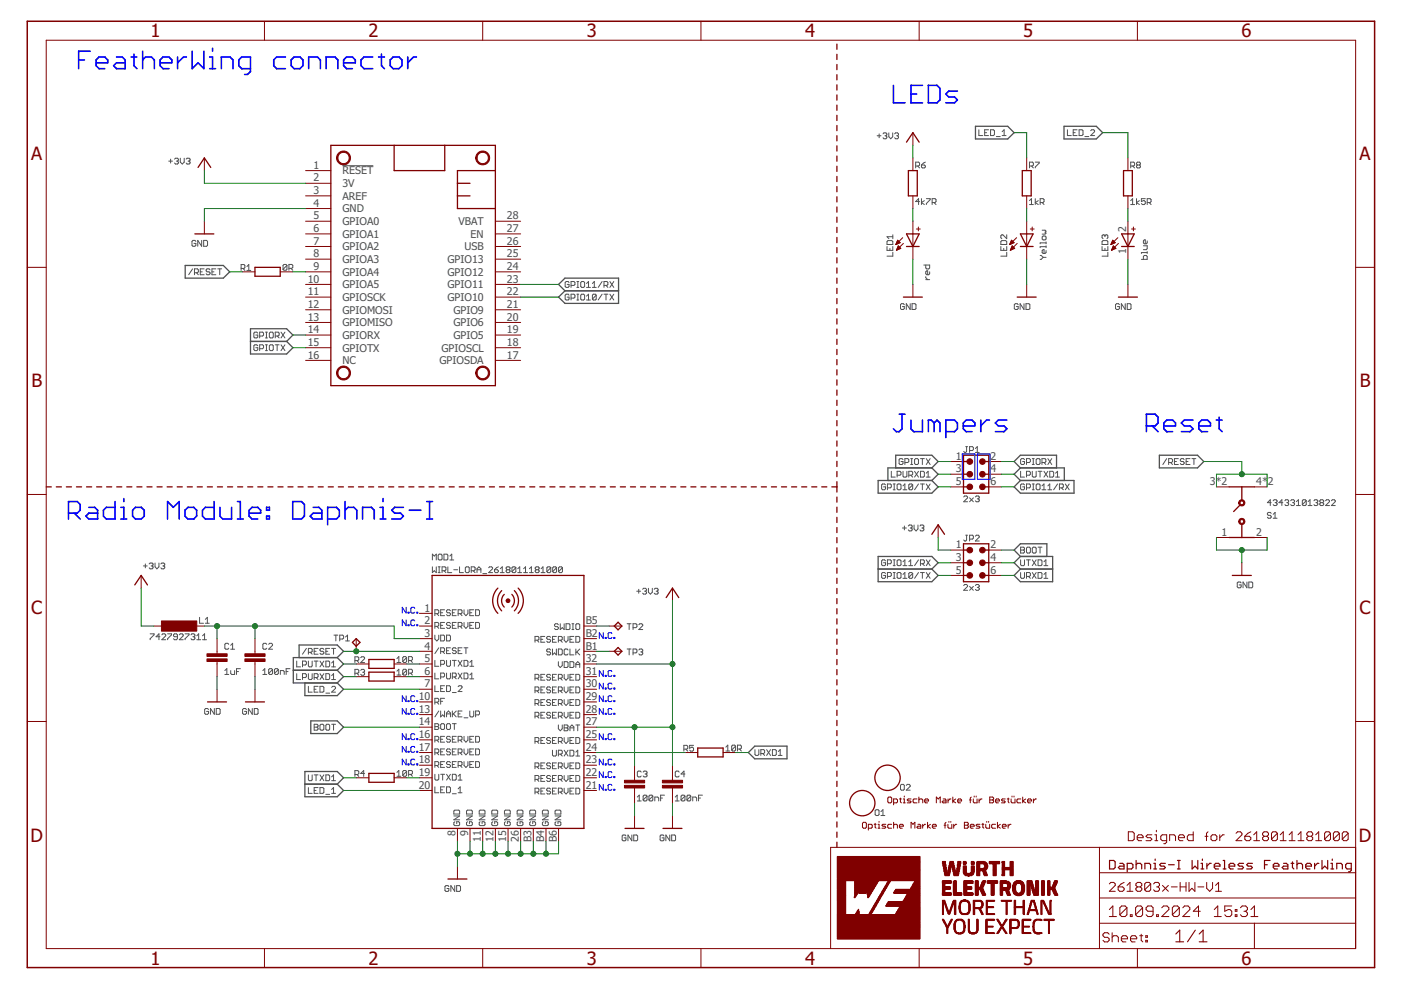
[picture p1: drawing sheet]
<svg xmlns="http://www.w3.org/2000/svg" width="297mm" height="210mm" viewBox="0 0 297 210" stroke-linecap="round" stroke-linejoin="round" font-family="sans-serif">
<defs><g id="words">
<g font-size="3.9" fill="#800000">
<text x="31.9" y="7.9">1</text>
<text x="78.1" y="7.9">2</text>
<text x="124.4" y="7.9">3</text>
<text x="170.7" y="7.9">4</text>
<text x="217" y="7.9">5</text>
<text x="263.2" y="7.9">6</text>
<text x="6.6" y="34">A</text>
<text x="288.3" y="34">A</text>
<text x="6.6" y="82.1">B</text>
<text x="288.3" y="82.1">B</text>
<text x="6.6" y="130.3">C</text>
<text x="288.3" y="130.3">C</text>
<text x="6.5" y="178.4">D</text>
<text x="288.1" y="178.4">D</text>
<text x="31.9" y="204.5">1</text>
<text x="78.1" y="204.5">2</text>
<text x="124.4" y="204.5">3</text>
<text x="170.7" y="204.5">4</text>
<text x="217" y="204.5">5</text>
<text x="263.2" y="204.5">6</text>
</g>
<g font-size="2.3" fill="#505050">
<text x="66.5" y="35.8">1</text>
<text x="66.5" y="38.5">2</text>
<text x="66.5" y="41.2">3</text>
<text x="72.6" y="37">RESET</text>
<text x="72.6" y="39.7">3V</text>
<text x="66.5" y="43.8">4</text>
<text x="66.5" y="46.5">5</text>
<text x="72.6" y="42.3">AREF</text>
<text x="72.6" y="45">GND</text>
<text x="72.6" y="47.7">GPIOA0</text>
<text x="97.2" y="47.7">VBAT</text>
<text x="107.5" y="46.5">28</text>
<text x="66.5" y="49.2">6</text>
<text x="66.5" y="51.9">7</text>
<text x="72.6" y="50.4">GPIOA1</text>
<text x="72.6" y="53.1">GPIOA2</text>
<text x="98.5" y="53.1">USB</text>
<text x="99.8" y="50.4">EN</text>
<text x="107.5" y="49.2">27</text>
<text x="107.5" y="51.9">26</text>
<text x="238.8" y="53.9" transform="rotate(-90 238.8 53.9)">1</text>
<text x="238.8" y="49.2" transform="rotate(-90 238.8 49.2)">2</text>
<text x="65.2" y="59.9">10</text>
<text x="66.5" y="54.6">8</text>
<text x="66.5" y="57.3">9</text>
<text x="72.6" y="55.8">GPIOA3</text>
<text x="72.6" y="58.4">GPIOA4</text>
<text x="94.9" y="58.4">GPIO12</text>
<text x="94.9" y="55.8">GPIO13</text>
<text x="107.5" y="59.9">23</text>
<text x="107.5" y="57.3">24</text>
<text x="107.5" y="54.6">25</text>
<text x="65.2" y="62.6">11</text>
<text x="65.2" y="65.3">12</text>
<text x="72.6" y="61.1">GPIOA5</text>
<text x="72.6" y="63.8">GPIOSCK</text>
<text x="94.9" y="63.8">GPIO10</text>
<text x="94.9" y="61.1">GPIO11</text>
<text x="107.5" y="65.3">21</text>
<text x="107.5" y="62.6">22</text>
<text x="65.2" y="68">13</text>
<text x="65.2" y="70.7">14</text>
<text x="72.6" y="66.5">GPIOMOSI</text>
<text x="72.6" y="69.2">GPIOMISO</text>
<text x="72.6" y="71.8">GPIORX</text>
<text x="96.1" y="71.8">GPIO5</text>
<text x="96.1" y="66.5">GPIO9</text>
<text x="96.1" y="69.2">GPIO6</text>
<text x="107.5" y="70.7">19</text>
<text x="107.5" y="68">20</text>
<text x="65.2" y="73.3">15</text>
<text x="65.2" y="76">16</text>
<text x="72.6" y="74.5">GPIOTX</text>
<text x="72.6" y="77.2">NC</text>
<text x="93.2" y="77.2">GPIOSDA</text>
<text x="93.6" y="74.5">GPIOSCL</text>
<text x="107.5" y="76">17</text>
<text x="107.5" y="73.3">18</text>
<text x="202.7" y="97.5">1</text>
<text x="202.7" y="100.2">3</text>
<text x="210" y="97.5">2</text>
<text x="210" y="100.2">4</text>
<text x="202.7" y="102.9">5</text>
<text x="210" y="102.9">6</text>
<text x="256.5" y="102.9">3*2</text>
<text x="266.3" y="102.9">4*</text>
<text x="268.8" y="102.9">2</text>
<text x="259" y="113.6">1</text>
<text x="266.3" y="113.6">2</text>
<text x="202.7" y="116.3">1</text>
<text x="202.7" y="118.9">3</text>
<text x="210" y="116.3">2</text>
<text x="210" y="118.9">4</text>
<text x="202.7" y="121.6">5</text>
<text x="210" y="121.6">6</text>
<text x="90" y="129.7">1</text>
<text x="90" y="137.7">4</text>
<text x="90" y="132.4">2</text>
<text x="90" y="135">3</text>
<text x="124.2" y="137.7">B1</text>
<text x="124.2" y="135">B2</text>
<text x="124.2" y="132.4">B5</text>
<text x="90" y="140.4">5</text>
<text x="90" y="143.1">6</text>
<text x="124.2" y="143.1">31</text>
<text x="124.2" y="140.4">32</text>
<text x="88.8" y="148.4">10</text>
<text x="90" y="145.8">7</text>
<text x="124.2" y="148.4">29</text>
<text x="124.2" y="145.8">30</text>
<text x="88.8" y="151.1">13</text>
<text x="88.8" y="153.8">14</text>
<text x="124.2" y="153.8">27</text>
<text x="124.2" y="151.1">28</text>
<text x="88.8" y="159.2">17</text>
<text x="88.8" y="161.9">18</text>
<text x="88.8" y="156.5">16</text>
<text x="124.2" y="161.9">23</text>
<text x="124.2" y="159.2">24</text>
<text x="124.2" y="156.5">25</text>
<text x="88.8" y="164.5">19</text>
<text x="88.8" y="167.2">20</text>
<text x="124.2" y="167.2">21</text>
<text x="124.2" y="164.5">22</text>
<text x="96.6" y="177.2" transform="rotate(-90 96.6 177.2)">8</text>
<text x="99.3" y="177.2" transform="rotate(-90 99.3 177.2)">9</text>
<text x="102" y="178.5" transform="rotate(-90 102 178.5)">11</text>
<text x="104.6" y="178.5" transform="rotate(-90 104.6 178.5)">12</text>
<text x="107.3" y="178.5" transform="rotate(-90 107.3 178.5)">15</text>
<text x="110" y="178.5" transform="rotate(-90 110 178.5)">26</text>
<text x="112.7" y="178.6" transform="rotate(-90 112.7 178.6)">B3</text>
<text x="115.4" y="178.6" transform="rotate(-90 115.4 178.6)">B4</text>
<text x="118.1" y="178.6" transform="rotate(-90 118.1 178.6)">B6</text>
</g>
</g></defs>
<g fill="none" stroke="#505050" stroke-width=".21">
<path d="M35.8 34.2h.8M36.2 33.7v.9M37 33.7l.2-.2h.4l.2 .2-.2 .5M37.4 34.2h.2M37.6 34.2l.2 .2-.2 .4h-.4l-.2-.2M38.2 33.5v.9l.5 .4 .4-.4v-.9M39.5 33.7l.2-.2h.4l.2 .2-.2 .5M39.9 34.2h.2M40.1 34.2l.2 .2-.2 .4h-.4l-.2-.2M72.6 35.1h6.5M186 28.8h.8M186.4 28.4v.8"/>
<path d="M187.2 28.4l.2-.2h.4l.2 .2-.2 .4M187.6 28.8h.2M187.8 28.8l.2 .2-.2 .4h-.4l-.2-.2M188.4 28.2v.8l.4 .4 .5-.4v-.8M189.7 28.4l.2-.2h.4l.2 .2-.2 .4M190.1 28.8h.2M190.3 28.8l.2 .2-.2 .4h-.4l-.2-.2M194.1 35.2h.7l.2-.2v-.4l-.2-.2h-.7v1.2M194.5 35.2l.5 .4M195.4 35h.6l.2 .4-.2 .2h-.4l-.2-.2zM196.2 34.4l-.8 .6M207.5 27.5v1.2h.9"/>
<path d="M208.8 28.1h.4M209.6 27.5h-.8v1.2h.8M210 27.5h.6l.2 .2v.8l-.2 .2h-.6zM211.2 29h.9M212.5 28.7h.8M212.5 27.9l.4-.4v1.2M218.3 35.2h.6l.2-.2v-.4l-.2-.2h-.6v1.2M218.7 35.2l.4 .4M219.5 34.4h.8v.2l-.8 .8v.2M226.3 27.5v1.2h.8M227.5 28.1h.5M228.4 27.5h-.9v1.2h.9"/>
<path d="M228.8 27.5h.6l.2 .2v.8l-.2 .2h-.6zM230 29h.8M231.2 27.7l.3-.2h.4l.2 .2v.2l-.9 .8h.9M239.7 35.2h.6l.3-.2v-.4l-.3-.2h-.6v1.2M240.1 35.2l.5 .4M241.2 35l-.2-.2 .2-.4h.4l.2 .2-.2 .4M241.2 35l-.2 .2 .2 .4h.4l.2-.2-.2-.4M241.2 35h.4M40.8 57l-.8 1.3M41.2 57.8h.6l.3-.2v-.4l-.3-.2h-.6v1.3M41.5 51.2l-.2-.2h-.4l-.2 .2v.8l.2 .2h.4l.2-.2v-.4h-.4M41.6 57.8l.5 .5"/>
<path d="M42.5 57.6h.4M42.8 51v1.2l-.9-1.2v1.2M43.2 51h.6l.2 .2v.8l-.2 .2h-.6zM43.3 57h-.8v1.3h.8M44.5 57.2l-.2-.2h-.4l-.2 .4 .2 .2h.4l.2 .4-.2 .3h-.4l-.2-.3M44.9 57.6h.5M45.8 57h-.9v1.3h.9M46.2 57h.8M46.6 57v1.3M51.1 56.9h.6l.2-.2v-.4l-.2-.2h-.6v1.2M51.5 56.9l.4 .4M52.3 56.5l.4-.4v1.2"/>
<path d="M52.3 57.3h.9M60.8 56.3l-.2-.2h-.4l-.2 .2v.8M60.8 56.3v.8l-.2 .2h-.4l-.2-.2M60.8 56.3l-.8 .8M61.3 56.9h.6l.2-.2v-.4l-.2-.2h-.6v1.2M61.7 56.9l.4 .4M120.6 59.9l-.1-.2h-.5l-.2 .2v.8l.2 .2h.5l.1-.2v-.4h-.4M122.3 59.7h.4M122.5 59.7v1.2M123.3 59.7h.4l.3 .2v.8l-.3 .2h-.4l-.2-.2v-.8zM127.7 59.7l-.9 1.2M129.3 59.7l.8 1.2"/>
<path d="M130.1 59.7l-.8 1.2M188.1 52.3v.8h1.2v-.8M188.3 51h.8l.2 .2v.6h-1.2v-.6zM188.7 52.7v.4M189.3 49.8v.8M189.3 53.5v.8h-1.2M189.3 50.2h-1.2l.4 .4M195 42.7h-.9l.7-.6v1.3M195.4 42.1v1.3M195.9 56.2h1.2v.6l-.2 .2h-.4l-.2-.2v-.6M196 42.5l-.6 .4 .6 .5M196.3 59.3h.8"/>
<path d="M196.3 58.7v.2l.4 .4M196.4 42.1h.8v.2l-.8 .9v.2M197.1 57.6v.4l-.2 .3h-.4l-.2-.3v-.4l.4-.2v.9M197.6 42.9h.6l.3-.2v-.4l-.3-.2h-.6v1.3M198 42.9l.5 .5M212.2 51.2l.2-.2h.8l.2 .2v.6h-1.2zM212.2 52.3v.8h1.2v-.8M212.8 52.7v.4M213.4 49.8v.8l-.8-.8-.4 .2v.4l.2 .2M213.4 53.5v.8h-1.2M218.3 42.5l.4-.4v1.3M218.3 43.4h.8"/>
<path d="M219.5 42.1v1.3M220.1 42.5l-.6 .4 .6 .5M220.5 42.9h.6l.3-.2v-.4l-.3-.2h-.6v1.3M220.5 54.2h.2l.5 .4M221 50.2l.2-.2h.4l.2 .2v.5l-.2 .2h-.4l-.2-.2zM221 48.8h.6l.2 .2-.2 .2 .2 .2-.2 .2h-.6M221 42.9l.4 .5M221.2 54.6l-.5 .4h-.2M221.2 54.6h.6M221.8 51.3v.4M221.8 52.1v.4M221.8 53.1v.5l-.2 .1h-.4l-.2-.1v-.5l.4-.2v.8"/>
<path d="M221.8 51.5h-1.3v.2M221.8 52.3h-1.3v.2M233.7 52.3v.8h1.2v-.8M233.9 51h.8l.2 .2v.6h-1.2v-.6zM234.3 50l-.2-.2-.4 .2v.4l.2 .2M234.3 50l.2-.2 .4 .2v.4l-.2 .2M234.3 50v.2M234.3 52.7v.4M234.9 53.5v.8h-1.2M239.7 43.4h.9M239.7 42.5l.4-.4v1.3M241 42.1v1.3"/>
<path d="M241.6 42.5l-.6 .4 .6 .5M242 55h1.2v-.6l-.2-.2h-.4l-.2 .2v.6M242.4 52.1h.8v.6l-.2 .2h-.6M242.8 42.1h-.8v.6l.6-.2 .2 .2v.5l-.2 .2h-.4l-.2-.2M243.2 42.9h.6l.3-.2v-.4l-.3-.2h-.6v1.3M243.2 51.1v.4l-.2 .2h-.4l-.2-.2v-.4l.4-.2v.8M243.2 53.3v.4M243.2 53.6h-1.2v.1M243.6 42.9l.5 .5M54.7 73.3l-.3-.2h-.4l-.2 .2v.8l.2 .2h.4l.3-.2v-.4h-.5M54.7 70.6l-.3-.2h-.4l-.2 .2v.9l.2 .1h.4l.3-.1v-.5h-.5M55.1 71.2h.6l.2-.2v-.4l-.2-.2h-.6v1.2"/>
<path d="M55.1 73.9h.6l.2-.2v-.4l-.2-.2h-.6v1.2M56.3 70.4h.4M56.3 71.6h.4M56.3 73.1h.4M56.3 74.3h.4M56.5 70.4v1.2M56.5 73.1v1.2M57.1 73.3l.2-.2h.4l.2 .2v.8l-.2 .2h-.4l-.2-.2zM57.3 70.4h.4l.2 .2v.9l-.2 .1h-.4l-.2-.1v-.9zM58.4 71.2h.6l.2-.2v-.4l-.2-.2h-.6v1.2M58.4 73.1h.8M58.8 71.2l.4 .4"/>
<path d="M58.8 73.1v1.2M59.6 70.4l.8 1.2M59.6 73.1l.8 1.2M60.4 70.4l-.8 1.2M60.4 73.1l-.8 1.2M120.6 62.6l-.1-.2h-.5l-.2 .2v.8l.2 .2h.5l.1-.2v-.4h-.4M121.1 63.2h.6l.2-.2v-.4l-.2-.2h-.6v1.2M121.1 60.5h.6l.2-.2v-.4l-.2-.2h-.6v1.2M122.3 62.4h.4M122.3 63.6h.4M122.3 60.9h.4M122.5 62.4v1.2"/>
<path d="M123.3 62.4h.4l.3 .2v.8l-.3 .2h-.4l-.2-.2v-.8zM124.4 63.6h.8M124.4 62.8l.4-.4v1.2M124.4 60.1l.4-.4v1.2M124.4 60.9h.8M125.6 60.9h.8M125.6 60.1l.4-.4v1.2M126.4 62.6l-.2-.2h-.4l-.2 .2v.8M126.4 62.6v.8l-.2 .2h-.4l-.2-.2M126.4 62.6l-.8 .8M127.7 62.4l-.9 1.2M128.1 62.4h.8"/>
<path d="M128.1 60.5h.6l.2-.2v-.4l-.2-.2h-.6v1.2M128.5 62.4v1.2M128.5 60.5l.4 .4M129.3 62.4l.8 1.2M130.1 62.4l-.8 1.2M191.7 64.6l-.2-.2h-.4l-.2 .2v.8l.2 .2h.4l.2-.2v-.4h-.4M193 64.4v1.2l-.8-1.2v1.2M193.4 64.4h.6l.2 .2v.8l-.2 .2h-.6zM215.9 64.6l-.2-.2h-.4l-.2 .2v.8l.2 .2h.4l.2-.2v-.4h-.4M217.1 64.4v1.2l-.8-1.2v1.2M217.5 64.4h.6l.3 .2v.8l-.3 .2h-.6zM237.3 64.6l-.2-.2h-.4l-.2 .2v.8l.2 .2h.4l.2-.2v-.4h-.4"/>
<path d="M238.6 64.4v1.2l-.9-1.2v1.2M239 64.4h.6l.2 .2v.8l-.2 .2h-.6zM189 99.9v1.3h.8M191.5 97.5l-.3-.3h-.4l-.2 .3v.8l.2 .2h.4l.3-.2v-.4h-.5M191.5 99.9v1.1l.1 .2h.5l.2-.2v-1.1M191.9 98.1h.6l.2-.2v-.4l-.2-.3h-.6v1.3M193.1 97.2h.4M193.1 98.5h.4M193.3 97.2v1.3M193.9 97.5l.2-.3h.4l.2 .3v.8l-.2 .2h-.4l-.2-.2zM193.9 99.9l.8 1.3M194.7 99.9l-.8 1.3"/>
<path d="M195.2 97.2h.8M195.2 99.9h.6l.2 .2v.9l-.2 .2h-.6zM195.6 97.2v1.3M196.4 97.2l.8 1.3M197.2 97.2l-.8 1.3M204.7 94.7h.4M204.9 94.7v1l-.2 .2-.4-.2M205.6 95.5h.6l.2-.2v-.4l-.2-.2h-.6v1.2M206.8 95.9h.8M206.8 95.1l.4-.4v1.2M216.4 99.9v1.3h.8M217.2 97.5l-.2-.3h-.4l-.2 .3v.8l.2 .2h.4l.2-.2v-.4h-.4"/>
<path d="M217.6 98.1h.6l.3-.2v-.4l-.3-.3h-.6v1.3M218.9 97.2h.4M218.9 98.5h.4M218.9 99.9v1.1l.2 .2h.4l.2-.2v-1.1M219.1 97.2v1.3M219.9 97.2h.4l.2 .3v.8l-.2 .2h-.4l-.2-.2v-.8zM220.1 99.9h.8M220.5 99.9v1.3M220.9 98.1h.7l.1-.2v-.4l-.1-.3h-.7v1.3M221.3 99.9l.9 1.3M221.3 98.1l.4 .4M222.2 99.9l-.9 1.3"/>
<path d="M222.2 97.2l.8 1.3M222.6 99.9h.6l.2 .2v.9l-.2 .2h-.6zM223 97.2l-.8 1.3M247.4 97.2l-.9 1.3M247.8 98.1h.6l.2-.2v-.4l-.2-.3h-.6v1.3M248.2 98.1l.4 .4M249 97.9h.4M249.8 97.2h-.8v1.3h.8M251.1 97.5l-.2-.3h-.5l-.1 .3 .1 .4h.5l.2 .2-.2 .4h-.5l-.1-.2M251.5 97.9h.4M252.3 97.2h-.8v1.3h.8M252.7 97.2h.8"/>
<path d="M253.1 97.2v1.3M30.4 120h.8M30.8 119.6v.8M31.6 119.6l.2-.2h.5l.1 .2-.1 .4M32 120h.3M32.3 120l.1 .2-.1 .4h-.5l-.2-.2M32.9 119.4v.8l.4 .4 .4-.4v-.8M34.1 119.6l.2-.2h.4l.2 .2-.2 .4M34.5 120h.2M34.7 120l.2 .2-.2 .4h-.4l-.2-.2M91.7 118.7v-1.2l.4 .4 .4-.4v1.2M92.9 117.7l.2-.2h.4l.2 .2v.8l-.2 .2h-.4l-.2-.2z"/>
<path d="M94.1 117.5h.7l.2 .2v.8l-.2 .2h-.7zM95.4 118.7h.8M95.4 117.9l.4-.4v1.2M187.7 102.8l-.2-.2h-.4l-.2 .2v.8l.2 .2h.4l.2-.2v-.4h-.4M187.7 118.9l-.2-.2h-.4l-.2 .2v.8l.2 .2h.4l.2-.2v-.4h-.4M188.2 103.4h.6l.2-.2v-.4l-.2-.2h-.6v1.2M188.2 119.5h.6l.2-.2v-.4l-.2-.2h-.6v1.2M189.4 102.6h.4M189.4 103.8h.4M189.4 118.7h.4M189.4 119.9h.4M189.6 102.6v1.2"/>
<path d="M189.6 118.7v1.2M190.2 100.8h.6l.2-.3v-.4l-.2-.2h-.6v1.3M190.2 102.8l.2-.2h.4l.2 .2v.8l-.2 .2h-.4l-.2-.2zM190.4 118.7h.4l.2 .2v.8l-.2 .2h-.4l-.2-.2v-.8zM191.3 112h.9M191.5 103l.4-.4v1.2M191.5 119.1l.4-.4v1.2M191.5 103.8h.8M191.5 119.9h.8M191.7 111.5v.9M192.6 111.5l.2-.2h.4l.2 .2-.2 .5M192.7 100.8h.6l.2-.3v-.4l-.2-.2h-.6v1.3"/>
<path d="M192.7 119.9h.8M192.7 119.1l.4-.4v1.2M193 112h.2M193.1 100.8l.4 .4M193.2 112l.2 .1-.2 .5h-.4l-.2-.2M193.5 102.8l-.2-.2h-.4l-.2 .2v.8M193.5 102.8v.8l-.2 .2h-.4l-.2-.2M193.5 102.8l-.8 .8M193.8 111.3v.8l.4 .5 .4-.5v-.8M194.7 102.6l-.8 1.2M194.7 118.7l-.8 1.2M195.1 111.5l.1-.2h.5l.2 .2-.2 .5"/>
<path d="M195.2 119.5h.6l.2-.2v-.4l-.2-.2h-.6v1.2M195.2 102.6h.8M195.5 112h.2M195.6 102.6v1.2M195.6 119.5l.4 .4M195.7 112l.2 .1-.2 .5h-.5l-.1-.2M196.4 101.2h.8M196.4 102.6l.8 1.2M196.4 118.7l.8 1.2M196.4 100.3l.4-.4v1.3M197.2 102.6l-.8 1.2M197.2 118.7l-.8 1.2"/>
<path d="M204.3 105.4l.2-.2h.4l.2 .2v.2l-.8 .8h.8M204.7 113.5h.4M204.9 113.5v1l-.2 .2-.4-.2M205.6 105.6l.8 .8M205.6 114.3h.6l.2-.2v-.4l-.2-.2h-.6v1.2M206.4 105.6l-.8 .8M206.8 105.4l.2-.2h.4l.2 .2-.2 .4M206.8 113.7l.2-.2h.4l.2 .2v.2l-.8 .8h.8M207.2 105.8h.2M207.4 105.8l.2 .2-.2 .4h-.4l-.2-.2M216.4 116h.6l.2 .2-.2 .4 .2 .5-.2 .2h-.6zM216.4 118.7v1l.2 .2h.4l.2-.2v-1"/>
<path d="M216.4 116.6h.6M217.2 102.8l-.2-.2h-.4l-.2 .2v.8l.2 .2h.4l.2-.2v-.4h-.4M217.6 100.8h.6l.3-.3v-.4l-.3-.2h-.6v1.3M217.6 103.4h.6l.3-.2v-.4l-.3-.2h-.6v1.2M217.6 118.7h.9M217.8 116h.4l.3 .2v.9l-.3 .2h-.4l-.2-.2v-.9zM218 118.7v1.2M218.9 102.6h.4M218.9 103.8h.4M218.9 118.7l.8 1.2M219.1 116h.4l.2 .2v.9l-.2 .2h-.4l-.2-.2v-.9zM219.1 102.6v1.2"/>
<path d="M219.7 102.8l.2-.2h.4l.2 .2v.8l-.2 .2h-.4l-.2-.2zM219.7 118.7l-.8 1.2M220.1 116h.8M220.1 118.7h.6l.2 .2v.8l-.2 .2h-.6zM220.5 116v1.3M220.9 103l.4-.4v1.2M220.9 103.8h.8M221.3 119.1l.4-.4v1.2M221.3 119.9h.9M222.2 103l.4-.4v1.2M222.2 103.8h.8M223.8 101.2h.8"/>
<path d="M223.8 100.3l.4-.4v1.3M224.2 102.6l-.8 1.2M224.6 103.4h.7l.1-.2v-.4l-.1-.2h-.7v1.2M225 103.4l.4 .4M225.9 102.6l.8 1.2M226.7 102.6l-.8 1.2M269.5 106.6h-.8l.6-.6v1.2M269.5 108.8l-.2-.2h-.4l-.2 .2 .2 .5h.4l.2 .2-.2 .4h-.4l-.2-.2M269.9 106.2l.3-.2h.4l.2 .2-.2 .4M269.9 109.9h.9M269.9 109.1l.4-.5v1.3M270.3 106.6h.3"/>
<path d="M270.6 106.6l.2 .2-.2 .4h-.4l-.3-.2M272 106.6h-.8l.6-.6v1.2M272.4 106.2l.2-.2h.4l.2 .2-.2 .4M272.8 106.6h.2M273 106.6l.2 .2-.2 .4h-.4l-.2-.2M273.6 106.2l.3-.2h.4l.2 .2-.2 .4M274 106.6h.3M274.3 106.6l.2 .2-.2 .4h-.4l-.3-.2M274.9 107.2h.8M274.9 106.4l.4-.4v1.2M276.9 106.2l-.2-.2h-.4l-.2 .2v.8M276.9 106.2v.8l-.2 .2h-.4l-.2-.2"/>
<path d="M276.9 106.2l-.8 .8M277.3 107.2h.9M277.3 106.4l.4-.4v1.2M278.6 106.2l.2-.2h.4l.2 .2-.2 .4M279 106.6h.2M279.2 106.6l.2 .2-.2 .4h-.4l-.2-.2M280 106.6h.4M280 106.6l-.2-.2 .2-.4h.4l.2 .2-.2 .4M280 106.6l-.2 .2 .2 .4h.4l.2-.2-.2-.4M281.1 106.2l.2-.2h.4l.2 .2v.2l-.8 .8h.8M282.3 106.2l.2-.2h.4l.2 .2v.2l-.8 .8h.8M31.8 134.4h.9v.2l-.9 .8v.2"/>
<path d="M33.9 135h-.8l.6-.6v1.2M34.3 134.6l.2-.2h.4l.2 .2v.2l-.8 .8h.8M35.5 134.4h.9v.2l-.9 .8v.2M37.6 135h-.6l-.2-.2 .2-.4h.4l.2 .2v.8l-.2 .2h-.4l-.2-.2M38 134.6l.2-.2h.4l.2 .2v.2l-.8 .8h.8M39.2 134.4h.9v.2l-.9 .8v.2M40.5 134.6l.2-.2h.4l.2 .2-.2 .4M40.9 135h.2M41.1 135l.2 .2-.2 .4h-.4l-.2-.2M41.7 135.6h.8M41.7 134.8l.4-.4v1.2M42.3 130.9v1.2h.8"/>
<path d="M42.9 135.6h.9M42.9 134.8l.5-.4v1.2M43.5 132.1h.9M43.5 131.3l.5-.4v1.2M48.5 136.6l-.2-.2h-.4l-.2 .2v.8l.2 .2h.4l.2-.2M48.9 137.6h.8M48.9 136.8l.4-.4v1.2M56.6 136.6l-.3-.2h-.4l-.2 .2v.8l.2 .2h.4l.3-.2M57 136.6l.2-.2h.4l.2 .2v.2l-.8 .8h.8M65 137.5l-.9 1.2M65.4 138.3h.6l.2-.2v-.4l-.2-.2h-.6v1.2M65.8 138.3l.4 .4"/>
<path d="M66.6 138.1h.4M67.4 137.5h-.8v1.2h.8M68.7 137.7l-.2-.2h-.4l-.3 .2 .3 .4h.4l.2 .2-.2 .4h-.4l-.3-.2M69.1 138.1h.4M69.9 137.5h-.8v1.2h.8M70.3 137.5h.8M70.7 137.5v1.2M70.8 134.7h.8M71.2 134.7v1.2M72 135.5h.6l.3-.2v-.4l-.3-.2h-.6v1.2M73.3 135.9h.8M73.3 135.1l.4-.4v1.2"/>
<path d="M76.5 139.4l.2-.1h.4l.2 .1v.3l-.8 .8h.8M84.2 139.6l.4-.4v1.3M86.2 139.4v.9l-.2 .2h-.4l-.2-.2M86.2 139.4l-.2-.2h-.4l-.2 .2v.9M86.2 139.4l-.8 .9M91.7 120.2v1.2l.4-.4 .4 .4v-1.2M92.2 132.8h.6l.2-.2v-.4l-.2-.2h-.6v1.2M92.2 130.1h.6l.2-.2v-.4l-.2-.2h-.6v1.2M92.2 134.7v.8l.4 .4 .4-.4v-.8M92.6 130.1l.4 .4M92.6 132.8l.4 .4M92.9 121.4h.4"/>
<path d="M92.9 120.2h.4M93 137.4l-.8 1.2M93.1 120.2v1.2M93.4 134.7h.7l.2 .2v.8l-.2 .2h-.7zM93.4 138.2h.7l.2-.2v-.5l-.2-.1h-.7v1.2M93.4 129.9h.5M93.4 132.6h.5M93.7 121h.6l.3-.2v-.4l-.3-.2h-.6v1.2M93.9 138.2l.4 .4M94.1 121l.5 .4M94.3 129.3h-.9v1.2h.9M94.3 132h-.9v1.2h.9"/>
<path d="M94.7 134.7h.6l.2 .2v.8l-.2 .2h-.6zM94.7 138h.4M95 120.2v1.2h.8M95.5 129.5l-.2-.2h-.4l-.2 .4 .2 .2h.4l.2 .4-.2 .2h-.4l-.2-.2M95.5 132.2l-.2-.2h-.4l-.2 .4 .2 .2h.4l.2 .4-.2 .2h-.4l-.2-.2M95.5 137.4h-.8v1.2h.8M95.9 129.9h.4M95.9 132.6h.4M96.2 120.8h.8M96.7 129.3h-.8v1.2h.8M96.7 132h-.8v1.2h.8M96.7 137.5l-.2-.1h-.4l-.2 .1 .2 .5h.4l.2 .2-.2 .4h-.4l-.2-.2"/>
<path d="M97.1 130.1h.7l.2-.2v-.4l-.2-.2h-.7v1.2M97.1 132.8h.7l.2-.2v-.4l-.2-.2h-.7v1.2M97.1 138h.5M97.4 120.2v1.2h.9M97.6 130.1l.4 .4M97.6 132.8l.4 .4M98 137.4h-.9v1.2h.9M98.4 129.3v.8l.4 .4 .4-.4v-.8M98.4 132v.8l.4 .4 .4-.4v-.8M98.4 137.4h.8M98.7 120.4l.2-.2h.4l.2 .2v.8l-.2 .2h-.4l-.2-.2zM98.8 137.4v1.2"/>
<path d="M99.6 129.9h.4M99.6 132.6h.4M99.9 121h.6l.2-.2v-.4l-.2-.2h-.6v1.2M100.3 121l.4 .4M100.4 129.3h-.8v1.2h.8M100.4 132h-.8v1.2h.8M100.8 129.3h.7l.2 .2v.8l-.2 .2h-.7zM100.8 132h.7l.2 .2v.8l-.2 .2h-.7zM101.1 120.8h.9M101.1 121.4v-.8l.4-.4 .5 .4v.8M102.4 121.6h.8M103.6 120.4l.2-.2h.4l.2 .2v.2l-.8 .8h.8"/>
<path d="M104.8 120.8h.7l.2 .4-.2 .2h-.4l-.3-.2zM105.7 120.2l-.9 .6M106.1 121.4h.8M106.1 120.6l.4-.4v1.2M107.5 120.8l-.2 .2 .2 .4h.4l.2-.2-.2-.4M107.5 120.8l-.2-.2 .2-.4h.4l.2 .2-.2 .4M107.5 120.8h.4M109.4 120.4v.8l-.2 .2h-.4l-.3-.2M109.4 120.4l-.2-.2h-.4l-.3 .2v.8M109.4 120.4l-.9 .8M109.8 121.4h.8M109.8 120.6l.4-.4v1.2"/>
<path d="M111 121.4h.8M111 120.6l.4-.4v1.2M112.2 121.4h.9M112.2 120.6l.5-.4v1.2M113.4 135.7h.7l.2-.1v-.5l-.2-.2h-.7v1.3M113.7 120.8l-.2 .2 .2 .4h.4l.2-.2-.2-.4M113.7 120.8l-.2-.2 .2-.4h.4l.2 .2-.2 .4M113.7 120.8h.4M113.9 135.7l.4 .5M114.7 135.6h.4M114.7 121.4h.8M114.7 120.6l.4-.4v1.2"/>
<path d="M115.5 134.9h-.8v1.3h.8M116.7 137.8l-.2-.2h-.4l-.2 .2 .2 .4h.4l.2 .2-.2 .5h-.4l-.2-.3M116.7 135.1l-.2-.2h-.4l-.2 .2 .2 .5h.4l.2 .1-.2 .5h-.4l-.2-.2M116.8 120.4v.8l-.2 .2h-.4l-.2-.2M116.8 120.4l-.2-.2h-.4l-.2 .2v.8M116.8 120.4l-.8 .8M117.1 135.6h.5M117.1 137.6v1.3l.5-.5 .4 .5v-1.3M118 134.9h-.9v1.3h.9M118 120.4v.8l-.2 .2h-.4l-.2-.2M118 120.4l-.2-.2h-.4l-.2 .2v.8M118 120.4l-.8 .8"/>
<path d="M118.4 137.6h.6l.2 .2v.8l-.2 .3h-.6zM118.4 132.5l-.2-.3h-.4l-.2 .3 .2 .4h.4l.2 .2-.2 .4h-.4l-.2-.2M118.4 135.7h.6l.2-.1v-.5l-.2-.2h-.6v1.3M118.8 135.7l.4 .5M118.8 132.2v1.3l.4-.4 .4 .4v-1.3M119.3 120.4v.8l-.3 .2h-.4l-.2-.2M119.3 120.4l-.3-.2h-.4l-.2 .2v.8M119.3 120.4l-.9 .8M119.6 134.9v.8l.4 .5 .4-.5v-.8M120 132.2h.6l.2 .3v.8l-.2 .2h-.6zM120.4 137.8l-.2-.2h-.4l-.2 .2v.8l.2 .3h.4l.2-.3M120.8 137.6v1.3h.9"/>
<path d="M120.8 135.6h.5M121.3 132.2h.4M121.3 133.5h.4M121.5 132.2v1.3M121.7 134.9h-.9v1.3h.9M122.1 134.9h.6l.2 .2v.9l-.2 .2h-.6zM122.1 137.6v1.3M122.3 132.2h.4l.2 .3v.8l-.2 .2h-.4l-.2-.2v-.8zM122.3 138.2l.6 .7M122.9 137.6l-.8 .8M133 137.6h.8M133 132.2h.8"/>
<path d="M133.4 132.2v1.3M133.4 137.6v1.3M134.2 138.4h.6l.2-.2v-.4l-.2-.2h-.6v1.3M134.2 133.1h.6l.2-.2v-.4l-.2-.3h-.6v1.3M135 125.3h.8M135.4 124.9v.9M135.4 137.8l.3-.2h.4l.2 .2-.2 .4M135.4 132.5l.3-.3h.4l.2 .3v.2l-.9 .8h.9M135.8 138.2h.3M136.1 138.2l.2 .2-.2 .5h-.4l-.3-.3M136.2 124.9l.2-.2h.5l.2 .2-.2 .4M136.7 125.3h.2"/>
<path d="M136.9 125.3l.2 .3-.2 .4h-.5l-.2-.2M137.5 124.7v.9l.4 .4 .4-.4v-.9M138.7 124.9l.2-.2h.4l.2 .2-.2 .4M139.1 125.3h.2M139.3 125.3l.2 .3-.2 .4h-.4l-.2-.2M187.7 121.6l-.2-.2h-.4l-.2 .2v.8l.2 .2h.4l.2-.2v-.4h-.4M188.2 122.2h.6l.2-.2v-.4l-.2-.2h-.6v1.2M189.4 121.4h.4M189.4 122.6h.4M189.6 121.4v1.2M190.2 121.6l.2-.2h.4l.2 .2v.8l-.2 .2h-.4l-.2-.2zM191.5 121.8l.4-.4v1.2"/>
<path d="M191.5 122.6h.8M193.5 121.6l-.2-.2h-.4l-.2 .2v.8M193.5 121.6v.8l-.2 .2h-.4l-.2-.2M193.5 121.6l-.8 .8M194.7 121.4l-.8 1.2M195.2 121.4h.8M195.6 121.4v1.2M196.4 121.4l.8 1.2M197.2 121.4l-.8 1.2M204.3 124.1l.2-.2h.4l.2 .2v.2l-.8 .9h.8M205.6 124.3l.8 .9M206.4 124.3l-.8 .9"/>
<path d="M206.8 124.1l.2-.2h.4l.2 .2-.2 .4M207.2 124.5h.2M207.4 124.5l.2 .3-.2 .4h-.4l-.2-.2M216.4 121.4v1l.2 .2h.4l.2-.2v-1M217.6 122.2h.6l.3-.2v-.4l-.3-.2h-.6v1.2M218 122.2l.5 .4M218.9 121.4l.8 1.2M219.7 121.4l-.8 1.2M220.1 121.4h.6l.2 .2v.8l-.2 .2h-.6zM221.3 121.8l.4-.4v1.2M221.3 122.6h.9M263.1 123.6l-.2-.2h-.4l-.2 .2v.8l.2 .2h.4l.2-.2v-.4h-.4"/>
<path d="M264.4 123.4v1.2l-.9-1.2v1.2M264.8 123.4h.6l.2 .2v.8l-.2 .2h-.6zM44.2 150.4l-.2-.2h-.4l-.2 .2v.8l.2 .2h.4l.2-.2v-.4h-.4M45.4 150.2v1.2l-.8-1.2v1.2M45.8 150.2h.7l.2 .2v.8l-.2 .2h-.7zM47.7 143h.8M47.7 142.2l.4-.4v1.2M48.9 142.2v.6l.2 .2h.6v-.8M50.1 142.4h.5M51 141.8h-.9v1.2M52.3 150.4l-.3-.2h-.4l-.2 .2v.8l.2 .2h.4l.3-.2v-.4h-.5M53.5 150.2v1.2l-.8-1.2v1.2"/>
<path d="M53.9 150.2h.6l.2 .2v.8l-.2 .2h-.6zM55.7 142.2l.4-.4v1.2M55.7 143h.9M57.8 142v.8l-.2 .2h-.4l-.2-.2M57.8 142l-.2-.2h-.4l-.2 .2v.8M57.8 142l-.8 .8M59 142v.8l-.2 .2h-.4l-.2-.2M59 142l-.2-.2h-.4l-.2 .2v.8M59 142l-.8 .8M59.4 143v-.8h.6l.3 .2v.6M60.7 142.4h.4M61.5 141.8h-.8v1.2"/>
<path d="M62.9 140.2v1.2h.8M62.9 142.8v1.3h.8M64.1 141h.6l.3-.2v-.4l-.3-.2h-.6v1.2M64.1 143.7h.6l.3-.2v-.5l-.3-.2h-.6v1.3M65.4 140.2v1l.2 .2h.4l.2-.2v-1M65.4 142.8v1.1l.2 .2h.4l.2-.2v-1.1M65.4 145.5v1.2h.8M66.6 143.7h.6l.2-.2v-.5l-.2-.2h-.6v1.3M66.6 153.6h.6l.2 .2-.2 .4 .2 .4-.2 .2h-.6zM66.6 146.1h.4M66.6 154.2h.6M66.6 140.2h.8"/>
<path d="M67 140.2v1.2M67 143.7l.4 .4M67.4 145.5h-.8v1.2h.8M67.8 145.5h.7l.2 .2v.9l-.2 .1h-.7zM67.8 153.8l.3-.2h.4l.2 .2v.8l-.2 .2h-.4l-.3-.2zM67.8 140.2l.9 1.2M67.8 142.8l.9 1.3M68.7 140.2l-.9 1.2M68.7 142.8l-.9 1.3M69.1 140.2h.6l.2 .2v.8l-.2 .2h-.6zM69.1 142.8h.6l.2 .2v.9l-.2 .2h-.6zM69.1 147h.8"/>
<path d="M69.3 153.6h.4l.2 .2v.8l-.2 .2h-.4l-.2-.2v-.8zM70.3 145.7l.2-.2h.4l.2 .2v.2l-.8 .8h.8M70.3 140.6l.4-.4v1.2M70.3 143.3l.4-.5v1.3M70.3 153.6h.8M70.3 141.4h.8M70.3 144.1h.8M70.7 153.6v1.2M75.2 142.7h.7l.2-.2v-.4l-.2-.2h-.7v1.3M75.2 140.1h.7l.2-.2v-.5l-.2-.1h-.7v1.2M75.7 142.7l.4 .5M75.7 140.1l.4 .4"/>
<path d="M76.5 142.1l.2-.2h.4l.2 .2-.2 .4M76.9 142.5h.2M77.1 142.5l.2 .2-.2 .5h-.4l-.2-.2M84.2 142.3l.4-.4v1.2M84.2 143.1h.8M84.2 140.5h.8M86.2 142.1v.8l-.2 .2h-.4l-.2-.2M86.2 142.1l-.2-.2h-.4l-.2 .2v.8M86.2 142.1l-.8 .8M86.6 142.7h.6l.2-.2v-.4l-.2-.2h-.6v1.2M86.6 140h.6l.2-.2v-.4l-.2-.2h-.6v1.3M87 142.7l.4 .4"/>
<path d="M87 140l.4 .5M92.2 159.6h.6l.2-.2v-.4l-.2-.2h-.6v1.2M92.2 140v1.3h.8M92.2 142.7v1.2h.8M92.2 145.4v1.2h.8M92.2 148.9h.6l.2-.2v-.4l-.2-.2h-.6v1.2M92.2 153.4h.6l.2 .2-.2 .5 .2 .4-.2 .2h-.6zM92.2 156.9h.6l.2-.2v-.4l-.2-.2h-.6v1.3M92.2 154.1h.6M92.6 159.6l.4 .4M92.6 148.9l.4 .4M92.6 156.9l.4 .5"/>
<path d="M93 150.7l-.8 1.3M93.4 140.8h.7l.2-.2v-.4l-.2-.2h-.7v1.3M93.4 143.5h.7l.2-.2v-.4l-.2-.2h-.7v1.2M93.4 150.7v1.3l.5-.4 .4 .4v-1.3M93.4 146h.5M93.4 159.4h.5M93.4 148.7h.5M93.4 156.7h.5M93.6 153.4h.5l.2 .2v.9l-.2 .2h-.5l-.2-.2v-.9zM94.3 158.8h-.9v1.2h.9M94.3 145.4h-.9v1.2h.9M94.3 148.1h-.9v1.2"/>
<path d="M94.3 156.1h-.9v1.3h.9M94.7 152v-.8l.4-.5 .4 .5v.8M94.7 140v1.1l.2 .2h.4l.2-.2v-1.1M94.7 142.7v1l.2 .2h.4l.2-.2v-1M94.7 145.4h.6l.2 .2v.8l-.2 .2h-.6zM94.7 151.4h.8M94.9 153.4h.4l.2 .2v.9l-.2 .2h-.4l-.2-.2v-.9zM95.5 159l-.2-.2h-.4l-.2 .4 .2 .2h.4l.2 .4-.2 .2h-.4l-.2-.2M95.5 156.3l-.2-.2h-.4l-.2 .2 .2 .4h.4l.2 .2-.2 .5h-.4l-.2-.3M95.9 140h.8M95.9 143.5h.6l.2-.2v-.4l-.2-.2h-.6v1.2M95.9 150.7v1.3"/>
<path d="M95.9 146.8h.8M95.9 159.4h.4M95.9 153.4h.8M95.9 156.7h.4M96.1 151.4l.6 .6M96.3 140v1.3M96.3 153.4v1.3M96.3 143.5l.4 .4M96.7 158.8h-.8v1.2h.8M96.7 156.1h-.8v1.3h.8M96.7 150.7l-.8 .9M97.1 159.6h.7l.2-.2v-.4l-.2-.2h-.7v1.2"/>
<path d="M97.1 156.9h.7l.2-.2v-.4l-.2-.2h-.7v1.3M97.1 145.6l.2-.2h.5l.2 .2v.2l-.9 .8h.9M97.1 151.4h.5M97.1 140l.9 1.3M97.1 142.7l.9 1.2M97.6 159.6l.4 .4M97.6 156.9l.4 .5M98 150.7h-.9v1.3h.9M98 140l-.9 1.3M98 142.7l-.9 1.2M98.4 140h.6l.2 .2v.9l-.2 .2h-.6zM98.4 142.7h.6l.2 .2v.8l-.2 .2h-.6z"/>
<path d="M98.4 156.1v.8l.4 .5 .4-.5v-.8M98.4 158.8v.8l.4 .4 .4-.4v-.8M98.4 152.2h.8M99.6 150.7v1.1l.2 .2h.4l.2-.2v-1.1M99.6 159.4h.4M99.6 141.3h.8M99.6 140.4l.4-.4v1.3M99.6 143.1l.4-.4v1.2M99.6 143.9h.8M99.6 156.7h.4M100.4 158.8h-.8v1.2h.8M100.4 156.1h-.8v1.3h.8"/>
<path d="M100.8 158.8h.7l.2 .2v.8l-.2 .2h-.7zM100.8 151.6h.7l.2-.2v-.4l-.2-.3h-.7v1.3M100.8 156.1h.7l.2 .2v.8l-.2 .3h-.7zM113.4 143.8h.7l.2-.2v-.4l-.2-.2h-.7v1.2M113.4 146.5h.7l.2-.2v-.4l-.2-.3h-.7v1.3M113.4 149.2h.7l.2-.3v-.4l-.2-.2h-.7v1.3M113.4 151.8h.7l.2-.2v-.4l-.2-.2h-.7v1.3M113.4 157.2h.7l.2-.2v-.4l-.2-.2h-.7v1.2M113.9 157.2l.4 .4M113.9 151.8l.4 .5M113.9 149.2l.4 .4M113.9 146.5l.4 .4"/>
<path d="M113.9 143.8l.4 .4M114.7 157h.4M114.7 151.6h.4M114.7 148.9h.4M114.7 146.3h.4M114.7 143.6h.4M115.5 143h-.8v1.2h.8M115.5 145.6h-.8v1.3h.8M115.5 148.3h-.8v1.3h.8M115.5 151h-.8v1.3h.8M115.5 156.4h-.8v1.2h.8M116.7 143.2l-.2-.2h-.4l-.2 .2 .2 .4h.4l.2 .2-.2 .4h-.4l-.2-.2"/>
<path d="M116.7 145.9l-.2-.3h-.4l-.2 .5 .2 .2h.4l.2 .4-.2 .2h-.4l-.2-.2M116.7 148.5l-.2-.2h-.4l-.2 .5 .2 .1h.4l.2 .5-.2 .2h-.4l-.2-.2M116.7 151.2l-.2-.2h-.4l-.2 .2 .2 .4h.4l.2 .2-.2 .5h-.4l-.2-.3M116.7 156.6l-.2-.2h-.4l-.2 .2 .2 .4h.4l.2 .2-.2 .4h-.4l-.2-.2M117.1 159.1v1l.2 .2h.5l.2-.2v-1M117.1 157h.5M117.1 151.6h.5M117.1 148.9h.5M117.1 146.3h.5M117.1 143.6h.5M118 143h-.9v1.2h.9M118 145.6h-.9v1.3h.9"/>
<path d="M118 148.3h-.9v1.3h.9M118 151h-.9v1.3h.9M118 156.4h-.9v1.2h.9M118.4 143.8h.6l.2-.2v-.4l-.2-.2h-.6v1.2M118.4 151.8h.6l.2-.2v-.4l-.2-.2h-.6v1.3M118.4 157.2h.6l.2-.2v-.4l-.2-.2h-.6v1.2M118.4 140.3v.8l.4 .4 .4-.4v-.8M118.4 146.5h.6l.2-.2v-.4l-.2-.3h-.6v1.3M118.4 149.2h.6l.2-.3v-.4l-.2-.2h-.6v1.3M118.4 153.7v.8l.4 .4 .4-.4v-.8M118.4 159.9h.6l.2-.2v-.4l-.2-.2h-.6v1.2M118.8 159.9l.4 .4"/>
<path d="M118.8 157.2l.4 .4M118.8 151.8l.4 .5M118.8 149.2l.4 .4M118.8 146.5l.4 .4M118.8 143.8l.4 .4M119.6 140.3h.6l.2 .2v.8l-.2 .2h-.6zM119.6 143v.8l.4 .4 .4-.4v-.8M119.6 145.6v.9l.4 .4 .4-.4v-.9M119.6 148.3v.9l.4 .4 .4-.4v-.9M119.6 151v.8l.4 .5 .4-.5v-.8M119.6 153.7h.6l.2 .2-.2 .4 .2 .4-.2 .2h-.6zM119.6 156.4v.8l.4 .4 .4-.4v-.8"/>
<path d="M119.6 159.1l.8 1.2M119.6 154.3h.6M120.4 159.1l-.8 1.2M120.8 140.3h.7l.2 .2v.8l-.2 .2h-.7zM120.8 154.9v-.8l.5-.4 .4 .4v.8M120.8 159.1h.7l.2 .2v.8l-.2 .2h-.7zM120.8 154.3h.9M120.8 157h.5M120.8 151.6h.5M120.8 148.9h.5M120.8 146.3h.5M120.8 143.6h.5"/>
<path d="M121.7 143h-.9v1.2h.9M121.7 145.6h-.9v1.3h.9M121.7 148.3h-.9v1.3h.9M121.7 151h-.9v1.3h.9M121.7 156.4h-.9v1.2h.9M122.1 143h.6l.2 .2v.8l-.2 .2h-.6zM122.1 141.5v-.8l.4-.4 .4 .4v.8M122.1 145.6h.6l.2 .3v.8l-.2 .2h-.6zM122.1 148.3h.6l.2 .2v.9l-.2 .2h-.6zM122.1 151h.6l.2 .2v.8l-.2 .3h-.6zM122.1 156.4h.6l.2 .2v.8l-.2 .2h-.6zM122.1 159.5l.4-.4v1.2"/>
<path d="M122.1 153.7h.8M122.1 140.9h.8M122.5 153.7v1.2M145 158.8h.6l.2-.2v-.4l-.2-.2h-.6v1.3M145.4 158.8l.4 .5M147 158h-.8v.6l.4-.2 .4 .2v.4l-.2 .3h-.4l-.2-.3M153.9 158.4l.4-.4v1.2M153.9 159.2h.8M156 158.2l-.3-.2h-.4l-.2 .2v.8M156 158.2v.8l-.3 .2h-.4l-.2-.2M156 158.2l-.9 .8M156.4 158.8h.6l.2-.2v-.4l-.2-.2h-.6v1.2"/>
<path d="M156.8 158.8l.4 .4M160.1 158.9v1.1l.2 .2h.4l.2-.2v-1.1M161.3 159.8h.6l.2-.2v-.5l-.2-.2h-.6v1.3M161.7 159.8l.4 .4M162.5 158.9l.9 1.3M163.4 158.9l-.9 1.3M163.8 158.9h.6l.2 .2v.9l-.2 .2h-.6zM165 159.3l.4-.4v1.3M65.4 164.3v1l.2 .2h.4l.2-.2v-1M65.4 167v1.2h.8M66.6 167.6h.4M66.6 164.3h.8"/>
<path d="M67 164.3v1.2M67.4 167h-.8v1.2h.8M67.8 167h.7l.2 .2v.8l-.2 .2h-.7zM67.8 164.3l.9 1.2M68.7 164.3l-.9 1.2M69.1 164.3h.6l.2 .2v.8l-.2 .2h-.6zM69.1 168.4h.8M70.3 164.7l.4-.4v1.2M70.3 167.4l.4-.4v1.2M70.3 168.2h.8M70.3 165.5h.8M75.2 164.2h.7l.2-.2v-.4l-.2-.2h-.7v1.2"/>
<path d="M75.7 164.2l.4 .4M77.3 164h-.8l.6-.6v1.2M84.2 163.8l.4-.4v1.2M84.2 164.6h.8M86.2 163.6l-.2-.2h-.4l-.2 .2v.8M86.2 163.6v.8l-.2 .2h-.4l-.2-.2M86.2 163.6l-.8 .8M86.6 164.2h.6l.2-.2v-.4l-.2-.2h-.6v1.2M87 164.2l.4 .4M92.2 162.3h.6l.2-.2v-.4l-.2-.2h-.6v1.2M92.2 164.2v1l.2 .2h.4l.2-.2v-1M92.2 166.8v1.3h.8"/>
<path d="M92.6 162.3l.4 .4M93.4 164.2h.9M93.4 162.1h.5M93.4 167.5h.5M93.9 164.2v1.2M94.3 161.5h-.9v1.2h.9M94.3 166.8h-.9v1.3h.9M94.7 166.8h.6l.2 .2v.9l-.2 .2h-.6zM94.7 164.2l.8 1.2M95.5 161.7l-.2-.2h-.4l-.2 .4 .2 .2h.4l.2 .4-.2 .2h-.4l-.2-.2M95.5 164.2l-.8 1.2M95.9 164.2h.6l.2 .2v.8l-.2 .2h-.6z"/>
<path d="M95.9 162.1h.4M95.9 168.3h.8M96.2 173h1.3l-1.3 .8h1.3M96.2 172l.2-.2h.9l.2 .2v.6h-1.3zM96.4 174.2l-.2 .2v.5l.2 .1h.9l.2-.1v-.5l-.2-.2h-.5v.4M96.7 161.5h-.8v1.2h.8M97.1 162.3h.7l.2-.2v-.4l-.2-.2h-.7v1.2M97.1 165.4h.9M97.1 164.6l.5-.4v1.2M97.1 167.3l.5-.5v1.3M97.1 168.1h.9M97.6 162.3l.4 .4"/>
<path d="M98.4 161.5v.8l.4 .4 .4-.4v-.8M98.9 173h1.2l-1.2 .8h1.2M98.9 172l.2-.2h.8l.2 .2v.6h-1.2zM99.1 174.2l-.2 .2v.5l.2 .1h.8l.2-.1v-.5l-.2-.2h-.4v.4M99.6 162.1h.4M100.4 161.5h-.8v1.2h.8M100.8 161.5h.7l.2 .2v.8l-.2 .2h-.7zM101.6 173h1.2l-1.2 .8h1.2M101.6 172l.2-.2h.8l.2 .2v.6h-1.2zM101.8 174.2l-.2 .2v.5l.2 .1h.8l.2-.1v-.5l-.2-.2h-.4v.4M104.3 172l.2-.2h.8l.2 .2v.6h-1.2zM104.3 173h1.2l-1.2 .8h1.2"/>
<path d="M104.5 174.2l-.2 .2v.5l.2 .1h.8l.2-.1v-.5l-.2-.2h-.4v.4M107 173h1.2l-1.2 .8h1.2M107 172l.2-.2h.8l.2 .2v.6h-1.2zM107.2 174.2l-.2 .2v.5l.2 .1h.8l.2-.1v-.5l-.2-.2h-.4v.4M109.6 173h1.3l-1.3 .8h1.3M109.6 172l.2-.2h.9l.2 .2v.6h-1.3zM109.8 174.2l-.2 .2v.5l.2 .1h.9l.2-.1v-.5l-.2-.2h-.4v.4M112.3 173h1.3l-1.3 .8h1.3M112.3 172l.2-.2h.8l.3 .2v.6h-1.3zM112.5 174.2l-.2 .2v.5l.2 .1h.8l.3-.1v-.5l-.3-.2h-.4v.4M113.4 162.6h.7l.2-.2v-.5l-.2-.1h-.7v1.2M113.4 165.2h.7l.2-.1v-.5l-.2-.2h-.7v1.3"/>
<path d="M113.4 167.9h.7l.2-.2v-.4l-.2-.2h-.7v1.2M113.9 162.6l.4 .4M113.9 165.2l.4 .5M113.9 167.9l.4 .4M114.7 162.4h.4M114.7 165.1h.4M114.7 167.7h.4M115 173h1.2l-1.2 .8h1.2M115 172l.2-.2h.8l.2 .2v.6h-1.2zM115.2 174.2l-.2 .2v.5l.2 .1h.8l.2-.1v-.5l-.2-.2h-.4v.4M115.5 161.8h-.8v1.2h.8M115.5 164.4h-.8v1.3h.8"/>
<path d="M115.5 167.1h-.8v1.2h.8M116.7 161.9l-.2-.1h-.4l-.2 .1 .2 .5h.4l.2 .2-.2 .4h-.4l-.2-.2M116.7 164.6l-.2-.2h-.4l-.2 .4 .2 .3h.4l.2 .4-.2 .2h-.4l-.2-.2M116.7 167.3l-.2-.2h-.4l-.2 .4 .2 .2h.4l.2 .4-.2 .2h-.4l-.2-.2M117.1 162.4h.5M117.1 165.1h.5M117.1 167.7h.5M117.7 173h1.2l-1.2 .8h1.2M117.7 172l.2-.2h.8l.2 .2v.6h-1.2zM117.9 174.2l-.2 .2v.5l.2 .1h.8l.2-.1v-.5l-.2-.2h-.4v.4M118 161.8h-.9v1.2h.9M118 164.4h-.9v1.3h.9"/>
<path d="M118 167.1h-.9v1.2h.9M118.4 162.6h.6l.2-.2v-.5l-.2-.1h-.6v1.2M118.4 165.2h.6l.2-.1v-.5l-.2-.2h-.6v1.3M118.4 167.9h.6l.2-.2v-.4l-.2-.2h-.6v1.2M118.8 162.6l.4 .4M118.8 165.2l.4 .5M118.8 167.9l.4 .4M119.6 161.8v.8l.4 .4 .4-.4v-.8M119.6 164.4v.8l.4 .5 .4-.5v-.8M119.6 167.1v.8l.4 .4 .4-.4v-.8M120.8 162.4h.5M120.8 165.1h.5"/>
<path d="M120.8 167.7h.5M121.7 161.8h-.9v1.2h.9M121.7 164.4h-.9v1.3h.9M121.7 167.1h-.9v1.2h.9M122.1 161.8h.6l.2 .1v.9l-.2 .2h-.6zM122.1 164.4h.6l.2 .2v.9l-.2 .2h-.6zM122.1 167.1h.6l.2 .2v.8l-.2 .2h-.6zM122.1 160.3h.8M132.7 177.2l-.2-.2h-.4l-.2 .2v.9l.2 .2h.4l.2-.2v-.4h-.4M134 177v1.3l-.9-1.3v1.3M134.4 177h.6l.2 .2v.9l-.2 .2h-.6zM135.1 169l.4-.4v1.2"/>
<path d="M135.1 169.8h.9M136 163.7l-.3-.2h-.4l-.2 .2v.8l.2 .2h.4l.3-.2M136.4 163.7l.2-.2h.4l.2 .2-.2 .4M136.8 164.1h.2M137 164.1l.2 .2-.2 .4h-.4l-.2-.2M137.2 168.8v.8l-.2 .2h-.4l-.2-.2M137.2 168.8l-.2-.2h-.4l-.2 .2v.8M137.2 168.8l-.8 .8M138.4 168.8v.8l-.2 .2h-.4l-.2-.2M138.4 168.8l-.2-.2h-.4l-.2 .2v.8M138.4 168.8l-.8 .8M138.8 169.8v-.8h.6l.3 .2v.6"/>
<path d="M140.1 169.2h.4M140.8 177.2l-.2-.2h-.5l-.1 .2v.9l.1 .2h.5l.2-.2v-.4h-.4M140.9 168.6h-.8v1.2M142 177v1.3l-.8-1.3v1.3M142.4 177h.6l.2 .2v.9l-.2 .2h-.6zM143.2 169.8h.8M143.2 169l.4-.4v1.2M144 163.7l-.2-.2h-.4l-.2 .2v.8l.2 .2h.4l.2-.2M145.2 168.8v.8l-.2 .2h-.4l-.2-.2M145.2 168.8l-.2-.2h-.4l-.2 .2v.8M145.2 168.8l-.8 .8M145.2 164.1h-.8l.6-.6v1.2"/>
<path d="M146.5 168.8v.8l-.2 .2h-.5l-.2-.2M146.5 168.8l-.2-.2h-.5l-.2 .2v.8M146.5 168.8l-.9 .8M146.9 169.8v-.8h.6l.2 .2v.6M148.1 169.2h.4M148.9 168.6h-.8v1.2M165 160.2h.8M185.5 171.9l.3-.2h.4l.2 .2v.8l-.2 .2h-.4l-.3-.2zM186.8 172.9h.8M186.8 172.1l.4-.4v1.2M191.1 166.3h.4l.2 .2v.8l-.2 .2h-.4l-.2-.2v-.8zM192.2 166.5l.2-.2h.4l.2 .2v.2l-.8 .8h.8"/>
<path d="M95.2 188l-.2-.2h-.4l-.3 .2v.8l.3 .2h.4l.2-.2v-.4h-.4M96.4 187.8v1.2l-.8-1.2v1.2M96.8 187.8h.6l.2 .2v.8l-.2 .2h-.6z"/>
</g>
<g fill="none" stroke="#505050" stroke-width=".28">
<path d="M206.8 26.8h6.9l1.3 1.3-1.3 1.4h-6.9zM225.6 26.8h6.8l1.4 1.3-1.4 1.4h-6.8zM39.3 56.3h8l1.4 1.3-1.4 1.4h-8zM53.1 69.7h7.7l1.3 1.3-1.3 1.4 1.3 1.3-1.3 1.4h-7.7zM53.1 72.4h7.7M118.4 60.3l1.4-1.3h11.3v5.3h-11.3l-1.4-1.3 1.4-1.3zM119.8 61.7h11.3M189.9 99.2v-2.7h7.7l1.3 1.4-1.3 1.3M197.6 99.2h-9.3v2.7M197.6 99.2l1.3 1.3-1.3 1.4M216.3 99.2l-1.3-1.3 1.3-1.4h7.7v2.7M216.3 99.2h9.4v2.7"/>
<path d="M216.3 99.2l-1.3 1.3 1.3 1.4M245.8 96.5h8.1l1.3 1.4-1.3 1.3h-8.1zM186.2 118h11.4l1.3 1.3-1.3 1.3 1.3 1.4-1.3 1.3h-11.4zM186.2 101.9h11.4l1.3 1.3-1.3 1.4h-11.4zM216.3 118l-1.3-1.4 1.3-1.3h5.7v2.7M216.3 118h6.9v5.3h-6.9l-1.3-1.3 1.3-1.4M216.3 101.9h11.4v2.7h-11.4l-1.3-1.4zM216.3 118l-1.3 1.3 1.3 1.3M63.4 139.4v-2.6h8.1l1.3 1.3-1.3 1.3M71.5 139.4h-9.3v5.4h9.3M71.5 139.4l1.3 1.4-1.3 1.3M186.2 120.6h11.4"/>
<path d="M216.3 120.6h6.9M62.2 142.1h9.3M64.6 144.8v2.7h6.9l1.3-1.4-1.3-1.3M65.9 152.8h5.6l1.3 1.4-1.3 1.3h-5.6zM71.5 142.1l1.3 1.4-1.3 1.3M158.7 159.6l1.3-1.4h6.9v2.7h-6.9zM64.6 163.6h6.9l1.3 1.3-1.3 1.4 1.3 1.3-1.3 1.3h-6.9zM64.6 166.3h6.9"/>
</g>
<g fill="none" stroke="#800000" stroke-width=".25">
<path d="M235.2 182.4h.9l.3 .3v1.2l-.3 .3h-.9zM237.4 183h.6l.3 .3v.9h-.9l-.3-.3 .3-.3h.9M239 184.2h.9l.3-.3v-.6l-.3-.3h-.9v1.8M240.9 183.3l.3-.3h.6l.3 .3v.9M240.9 182.4v1.8M242.7 184.2v-1.2h.9l.3 .3v.9M244.6 184.2h.6M244.6 183h.3v1.2M244.9 182.1v.3M247.1 183h-.9l-.3 .3 .3 .3h.6l.3 .3-.3 .3h-.9M247.8 183.3h1.2M249.6 184.2h.6"/>
<path d="M249.6 182.4h.6M249.9 182.4v1.8M252.8 182.4v1.8l.6-.6 .6 .6v-1.8M254.6 184.2h.6M254.6 183h.3v1.2M254.9 182.1v.3M255.9 183v1.2M256.8 183h-.3l-.6 .6M257.5 183.6h1.2v-.3l-.3-.3h-.7l-.2 .3v.6l.2 .3h.7M259.3 184.2h.6M259.3 182.4h.3v1.8M260.6 183.6h1.2v-.3l-.3-.3h-.6l-.3 .3v.6l.3 .3h.6"/>
<path d="M263.7 183h-.9l-.3 .3 .3 .3h.6l.3 .3-.3 .3h-.9M265.5 183h-.9l-.3 .3 .3 .3h.6l.3 .3-.3 .3h-.9M268.1 183.3h.6M269.3 182.4h-1.2v1.8M270 183.6h1.2v-.3l-.3-.3h-.6l-.3 .3v.6l.3 .3h.6M272.1 183h.6l.3 .3v.9h-.9l-.3-.3 .3-.3h.9M273.7 183h.6M274 182.7v1.2l.3 .3M275 183.3l.3-.3h.6l.3 .3v.9M275 182.4v1.8M276.8 183.6h1.2v-.3l-.3-.3h-.5l-.4 .3v.6l.4 .3h.5M278.7 183v1.2"/>
<path d="M279.6 183h-.3l-.6 .6M280.3 182.4v1.8l.6-.6 .6 .6v-1.8M282.2 184.2h.6M282.2 183h.3v1.2M282.5 182.1v.3M283.4 184.2v-1.2h.9l.3 .3v.9M286.5 184.2h-.9l-.3-.3v-.6l.3-.3h.9v1.5l-.3 .3h-.3"/>
</g>
<g fill="none" stroke="#800000" stroke-width=".28">
<path d="M177.4 9.4v1.1M177.4 11.5v1.1M177.4 13.7v1.1M177.4 15.8v1.1M177.4 18v1.1M42 35.5l1.3-2 1.4 2M70.1 30.8h34.9v51h-34.9zM83.6 30.8v5.4h10.7v-5.4M97 38.9h2.7M105 36.2h-8v8h8M177.4 20.1v1.1M177.4 22.3v1.1"/>
<path d="M177.4 24.4v1.1M177.4 26.6v1.1M177.4 28.8v1.1M177.4 30.9v1.1M177.4 33.1v1.1M177.4 35.2v1.1M177.4 37.4v1.1M177.4 39.6v1.1M192.2 30.1l1.3-2 1.4 2M192.6 36.2h1.9v5.3h-1.9zM216.7 36.2h1.9v5.3h-1.9zM238.2 36.2h1.9v5.3h-1.9z"/>
<path d="M41.3 49.6h4M54.1 56.7h5.3v1.9h-5.3zM97 41.5h2.7M177.4 41.7v1.1M177.4 43.9v1.1M177.4 46v1.1M177.4 48.2v1.1M177.4 50.3v1.2M177.4 52.5v1.1M177.4 54.7v1.1M177.4 56.8v1.1M177.4 59v1.1"/>
<path d="M192.2 49.6h2.7l-1.4 2.7zM192.2 52.3h2.7M216.3 49.6h2.7l-1.3 2.7zM216.3 52.3h2.7M237.8 49.6h2.7l-1.4 2.7zM237.8 52.3h2.7M177.4 61.1v1.1M177.4 63.3v1.1M177.4 65.4v1.1M177.4 67.6v1.1M177.4 69.8v1.1M177.4 71.9v1.1"/>
<path d="M177.4 74.1v1.1M177.4 76.2v1.1M177.4 78.4v1.1M191.5 63h4.1M215.7 63h4M237.1 63h4.1M177.4 80.5v1.2M177.4 82.7v1.1M177.4 84.9v1.1M177.4 87v1.1M177.4 89.2v1.1M177.4 91.3v1.1"/>
<path d="M177.4 93.5v1.1M177.4 95.7v1.1M177.4 97.8v1.1M177.4 100v1.1M204.3 96.5h5.3v8.1h-5.3zM204.3 97.9h1.3M208.3 97.9h1.3M9.8 103.2h1.1M11.9 103.2h1.1M14.1 103.2h1.1M16.2 103.2h1.1M18.4 103.2h1"/>
<path d="M20.5 103.2h1.1M22.6 103.2h1.1M24.7 103.2h1.1M26.9 103.2h1.1M29 103.2h1.1M31.2 103.2h1M33.3 103.2h1.1M35.4 103.2h1.1M37.6 103.2h1.1M39.7 103.2h1.1M41.8 103.2h1.1M44 103.2h1"/>
<path d="M46.1 103.2h1.1M48.2 103.2h1.1M50.4 103.2h1.1M52.5 103.2h1.1M54.7 103.2h1M56.8 103.2h1.1M58.9 103.2h1.1M61 103.2h1.1M63.2 103.2h1.1M65.3 103.2h1.1M67.5 103.2h1M69.6 103.2h1.1"/>
<path d="M71.7 103.2h1.1M73.9 103.2h1.1M76 103.2h1.1M78.1 103.2h1.1M80.3 103.2h1M82.4 103.2h1.1M84.5 103.2h1.1M86.7 103.2h1.1M88.8 103.2h1.1M91 103.2h1M93.1 103.2h1.1M95.2 103.2h1.1"/>
<path d="M97.4 103.2h1M99.5 103.2h1.1M101.6 103.2h1.1M103.8 103.2h1M105.9 103.2h1.1M108 103.2h1.1M110.2 103.2h1.1M112.3 103.2h1.1M114.4 103.2h1.1M116.6 103.2h1.1M118.7 103.2h1.1M120.8 103.2h1.1"/>
<path d="M123 103.2h1.1M125.1 103.2h1.1M127.3 103.2h1M129.4 103.2h1.1M131.5 103.2h1.1M133.7 103.2h1M135.8 103.2h1.1M137.9 103.2h1.1M140.1 103.2h1M142.2 103.2h1.1M144.3 103.2h1.1M146.5 103.2h1.1"/>
<path d="M148.6 103.2h1.1M150.7 103.2h1.1M152.9 103.2h1.1M155 103.2h1.1M157.1 103.2h1.1M159.3 103.2h1.1M161.4 103.2h1.1M163.6 103.2h1M165.7 103.2h1.1M167.8 103.2h1.1M170 103.2h1M172.1 103.2h1.1"/>
<path d="M174.2 103.2h1.1M176.4 103.2h1M177.4 102.1v2.2M177.4 105.4v1.1M177.4 107.5v1.1M177.4 109.7v1.1M177.4 111.8v1.1M177.4 114v1.1M177.4 116.1v1.1M177.4 118.3v1.1M197.6 113.3l1.3-2 1.4 2M204.3 103.2h1.3"/>
<path d="M204.3 115.3h5.3v8h-5.3zM204.3 100.5h1.3M204.3 116.6h1.3M204.3 119.3h1.3M208.3 103.2h1.3M208.3 100.5h1.3M208.3 116.6h1.3M208.3 119.3h1.3M260.6 103.2h5.4M260.6 114h5.4M262.9 107.1l-1.3 1.4M263.3 103.2v2.7"/>
<path d="M263.3 111.3v2.7M28.6 124l1.3-2 1.4 2M74.7 136.2l.8-.8 .8 .8-.8 .8zM78.2 139.8h5.4v1.9h-5.4zM91.6 122h32.2v53.6h-32.2zM105.6 124.7a3.8 3.8 0 0 0 0 5.3M106.4 125.2a3 3 0 0 0 0 4.3M106.9 126a1.87 1.87 0 0 0 0 2.7M108.5 126a1.92 1.92 0 0 1 0 2.7M109.1 125.2a3 3 0 0 1 0 4.3M109.9 124.7a3.8 3.8 0 0 1 0 5.3M131 137.3l.8 .8-.8 .8-.8-.8z"/>
<path d="M131 131.9l.8 .8-.8 .8-.8-.8zM141.2 126.7l1.4-2 1.3 2M177.4 120.4v1.1M177.4 122.6v1.1M177.4 124.8v1.1M177.4 126.9v1.1M177.4 129.1v1.1M177.4 131.2v1.1M177.4 133.4v1.1M177.4 135.5v1.1M177.4 137.7v1.1M177.4 139.8v1.1"/>
<path d="M204.3 122h1.3M208.3 122h1.3M261.3 122h4M44 148.8h4M52 148.8h4.1M78.2 142.5h5.4v1.9h-5.4zM147.9 158.6h5.4v1.9h-5.4zM177.4 142v1.1M177.4 144.1v1.1M177.4 146.3v1.1M177.4 148.4v1.1M177.4 150.6v1.1"/>
<path d="M177.4 152.7v1.1M177.4 154.9v1.1M177.4 157v1.1M177.4 159.2v1.1M78.2 164h5.4v1.9h-5.4zM132.5 175.6h4M140.6 175.6h4M177.4 161.4v1.1M177.4 163.5v1.1M177.4 165.7v1.1M177.4 167.8v1.1M177.4 170v1"/>
<path d="M177.4 172.1v1.1M177.4 174.3v1.1M177.4 176.4v1.1M177.4 178.6v1.1M95 186.4h4"/>
<circle cx="182.8" cy="170.3" r="2.69"/>
<circle cx="188.2" cy="164.9" r="2.69"/>
</g>
<g fill="none" stroke="#800000" stroke-width=".21">
<path d="M9.8 8.5h277.6v192.6h-277.6zM56.1 4.5v4M102.3 4.5v4M148.6 4.5v4M194.9 4.5v4M241.2 4.5v4M43.3 33.5v2.7M64.8 36.2h5.3M64.8 38.9h5.3M193.5 28.1v2.7M193.5 33.5v2.7M217.7 33.5v2.7"/>
<path d="M239.1 33.5v2.7M5.8 56.7h4M43.3 46.9v2.7M51.4 57.6h2.7M59.4 57.6h2.7M64.8 41.5h5.3M64.8 44.2h5.3M64.8 46.9h5.3M64.8 49.6h5.3M64.8 52.3h5.3M64.8 54.9h5.3M64.8 57.6h5.3"/>
<path d="M105 46.9h5.4M105 49.6h5.4M105 52.3h5.4M105 54.9h5.4M105 57.6h5.4M189.9 51.8h.1M190 51.7h.4M190.1 51.6h.5M190.1 53h.2M190.1 51.4h.7M190.2 51.3h.5M190.2 52.9h.4"/>
<path d="M190.2 52.7h.7M190.2 51.2h.4M190.3 51h.1M190.3 52.6h.6M190.3 52.5h.5M190.3 50.9l.6 .6-1 .4zM190.4 52.3h.2M190.4 52.2h.1M190.5 52.1l.5 .6-.9 .4zM191.4 50.4l-1.5 1.5M191.5 51.6l-1.4 1.5M193.5 41.5v2.7"/>
<path d="M193.5 46.9v8M194.3 48.6h.8M194.7 48.1v.9M214.1 51.8h.1M214.1 51.7h.4M214.2 51.6h.6M214.2 53h.2M214.2 51.4h.8M214.3 52.9h.4M214.3 51.3h.5M214.4 51.2h.3M214.4 52.7h.6"/>
<path d="M214.4 52.6h.7M214.4 51h.2M214.5 52.5h.4M214.5 50.9l.5 .6-.9 .4zM214.5 52.3h.3M214.6 52.2h.1M214.6 52.1l.5 .6-.9 .4zM215.5 50.4l-1.4 1.5M215.7 51.6l-1.5 1.5M217.7 41.5v2.7M217.7 46.9v8M218.4 48.6h.9"/>
<path d="M218.8 48.1v.9M235.5 51.8h.1M235.6 51.7h.3M235.6 51.6h.6M235.7 53h.2M235.7 51.4h.7M235.8 52.9h.4M235.8 51.3h.5M235.8 51.2h.4M235.8 52.7h.7M235.9 52.6h.6M235.9 51h.1"/>
<path d="M235.9 52.5h.5M235.9 50.9l.6 .6-1 .4zM236 52.3h.3M236 52.2h.1M236.1 52.1l.5 .6-1 .4zM237 50.4l-1.5 1.5M237.1 51.6l-1.5 1.5M239.1 41.5v2.7M239.1 46.9v8M239.9 48.6h.8M240.3 48.1v.9M287.4 56.7h4"/>
<path d="M64.8 60.3h5.3M64.8 63h5.3M64.8 65.7h5.3M64.8 68.4h5.3M64.8 71h5.3M64.8 73.7h5.3M64.8 76.4h5.3M105 60.3h5.4M105 63h5.4M105 65.7h5.4M105 68.4h5.4M105 71h5.4"/>
<path d="M105 73.7h5.4M105 76.4h5.4M193.5 60.3v2.7M217.7 60.3v2.7M239.1 60.3v2.7M201.6 97.9h2.7M209.6 97.9h2.7M5.8 104.8h4M198.9 111.3v2.7M201.6 103.2h2.7M201.6 100.5h2.7M201.6 116.6h2.7"/>
<path d="M201.6 119.3h2.7M209.6 103.2h2.7M209.6 100.5h2.7M209.6 116.6h2.7M209.6 119.3h2.7M257.9 114h2.7M257.9 103.2h2.7M263.3 119.3v2.7M266 114h2.6M266 103.2h2.6M287.4 104.8h4M29.9 122v2.7"/>
<path d="M32.6 132.7h2.7M40.6 132.7h2.7M46 135.4v3.2M54.1 135.4v3.2M75.5 135.4v2.7M88.9 138.1h2.7M88.9 132.7h2.7M88.9 130h2.7M88.9 135.4h2.7M123.8 138.1h2.7M123.8 132.7h2.7M123.8 135.4h2.7"/>
<path d="M129.2 138.1h2.6M129.2 132.7h2.6M142.6 124.7v2.7M201.6 122h2.7M209.6 122h2.7M5.8 153h4M46 140.2v3.3M46 146.1v2.7M54.1 140.2v3.3M54.1 146.1v2.7M75.5 143.5h2.7M75.5 140.8h2.7"/>
<path d="M83.6 143.5h2.7M83.6 140.8h2.7M88.9 143.5h2.7M88.9 140.8h2.7M88.9 159.6h2.7M88.9 146.1h2.7M88.9 148.8h2.7M88.9 151.5h2.7M88.9 154.2h2.7M88.9 156.9h2.7M123.8 143.5h2.7M123.8 140.8h2.7"/>
<path d="M123.8 159.6h2.7M123.8 146.1h2.7M123.8 148.8h2.7M123.8 151.5h2.7M123.8 154.2h2.7M123.8 156.9h2.7M145.3 159.6h2.6M153.3 159.6h2.7M287.4 153h4M75.5 164.9h2.7M83.6 164.9h2.7M88.9 162.2h2.7"/>
<path d="M88.9 164.9h2.7M88.9 167.6h2.7M97 175.6v2.7M99.7 175.6v2.7M102.3 175.6v2.7M105 175.6v2.7M107.7 175.6v2.7M110.4 175.6v2.7M113.1 175.6v2.7M115.8 175.6v2.7M118.4 175.6v2.7M123.8 162.2h2.7"/>
<path d="M123.8 164.9h2.7M123.8 167.6h2.7M134.5 162.2v3.3M134.5 167.1v3.2M134.5 173v2.6M142.6 162.2v3.3M142.6 167.1v3.2M142.6 173v2.6M183.1 174.3h.4l.2 .3v.8l-.2 .2h-.4l-.2-.2v-.8zM184.1 175.6h.6l.2-.2v-.4l-.2-.2h-.6v1.2M185.3 174.8h.5M185.5 174.6v.8l.3 .2"/>
<path d="M186.2 175.6h.4M186.2 174.8h.2v.8M186.4 174.2v.1M187.8 174.8h-.6l-.2 .2 .8 .4-.2 .2h-.6M188.2 169.2l.2-.2h.4l.3 .2v.8l-.3 .2h-.4l-.2-.2zM189 174.8h-.6l-.2 .2v.4l.2 .2h.6M189.5 175l.2-.2h.4l.2 .2v.6M189.5 170.2h.6l.2-.2v-.4l-.2-.2h-.6v1.2M189.5 174.3v1.3M190.7 175.2h.8l-.2-.4h-.4l-.2 .2v.4l.2 .2h.4M190.7 169.4h.4M190.9 169.2v.8l.2 .2"/>
<path d="M191.5 170.2h.4M191.5 169.4h.2v.8M191.7 168.8v.2M193.2 169.4h-.6l-.3 .2 .9 .4-.2 .2h-.7M193.2 175.6v-1.3l.4 .5 .4-.5v1.3M194.4 169.4h-.6l-.2 .2v.4l.2 .2h.6M194.6 174.8h.4l.2 .2v.6h-.6l-.2-.2 .2-.2h.6M194.8 169.6l.2-.2h.4l.2 .2v.6M194.8 169v1.2M195.6 174.8v.8M196 169.8h.9l-.2-.4h-.4l-.3 .2v.4l.3 .2h.4M196.2 174.8l-.6 .4"/>
<path d="M196.7 174.3v1.3M197.3 174.8l-.6 .4 .6 .4M197.7 175.2h.8l-.2-.4h-.4l-.2 .2v.4l.2 .2h.4M198.5 170.2v-1.2l.4 .4 .4-.4v1.2M200 169.4h.4l.2 .2v.6h-.6l-.3-.2 .3-.2h.6M200.2 175h.4M200.6 174.3l-.2 .3v1M201 174.8v.6l.2 .2h.6v-.8M201 169.4v.8M201.2 174.2v.1M201.6 174.2v.1M201.6 169.4h-.2l-.4 .4"/>
<path d="M202 169v1.2M202.2 174.8v.8M202.6 169.4l-.6 .4 .6 .4M202.8 174.8h-.2l-.4 .4M203.1 169.8h.8l-.2-.4h-.4l-.2 .2v.4l.2 .2h.4M204.5 174.3h.6l.2 .3-.2 .4 .2 .4-.2 .2h-.6zM204.5 175h.6M205.5 169.6h.4M205.7 175.2h.8l-.2-.4h-.4l-.2 .2v.4l.2 .2h.4M205.9 169l-.2 .2v1M206.4 169.4v.6l.1 .2h.7v-.8M206.5 168.8v.2"/>
<path d="M207 168.8v.2M207.6 169.4v.8M207.8 174.8h-.6l-.3 .2 .9 .4-.2 .2h-.7M208.2 174.8h.4M208.2 169.4h-.2l-.4 .4M208.4 174.6v.8l.2 .2M209 174.8v.6l.2 .2h.6v-.8M209.2 174.2v.1M209.6 174.2v.1M209.8 169h.7l.2 .2-.2 .4 .2 .4-.2 .2h-.7zM209.8 169.6h.7M211.1 174.8h-.7l-.2 .2v.4l.2 .2h.7"/>
<path d="M211.1 169.8h.8l-.2-.4h-.4l-.2 .2v.4l.2 .2h.4M211.5 174.3v1.3M212.1 174.8l-.6 .4 .6 .4M212.5 175.2h.8l-.2-.4h-.4l-.2 .2v.4l.2 .2h.4M213.1 169.4h-.6l-.2 .2 .2 .2h.4l.2 .2-.2 .2h-.6M213.6 169.4h.4M213.7 174.8v.8M213.8 169.2v.8l.2 .2M214.4 174.8h-.3l-.4 .4M214.4 169.4v.6l.2 .2h.6v-.8M214.6 168.8v.2M215 168.8v.2"/>
<path d="M216.4 169.4h-.6l-.2 .2v.4l.2 .2h.6M216.8 169v1.2M217.5 169.4l-.7 .4 .7 .4M217.9 169.8h.8l-.2-.4h-.4l-.2 .2v.4l.2 .2h.4M219.1 169.4v.8M219.7 169.4h-.2l-.4 .4M233.1 179.7v21.4M239.2 176.4h1l.3 .3v1.2l-.3 .3h-1zM241.1 177.6h1.3v-.3l-.4-.3h-.6l-.3 .3v.6l.3 .3h.6M244.2 177h-.9l-.3 .3 .3 .3h.6l.3 .3-.3 .3h-.9M244.9 178.2h.6M244.9 177h.3v1.2"/>
<path d="M245.2 176v.4M247.4 178.2h-1l-.3-.3v-.6l.3-.3h1v1.6l-.4 .3h-.3M248 178.2v-1.2h.9l.3 .3v.9M249.9 177.6h1.2v-.3l-.3-.3h-.6l-.3 .3v.6l.3 .3h.6M253 176.4v1.8h-.9l-.4-.3v-.6l.4-.3h.9M255.5 177.3h.6M256.1 176.4l-.3 .3v1.5M257 177h.7l.3 .3v.6l-.3 .3h-.7l-.2-.3v-.6zM258.6 177v1.2M259.6 177h-.4l-.6 .6M262.1 176.7l.3-.3h.6l.3 .3v.3l-1.2 1.2h1.2M263.9 177.3h1l.3 .3v.3l-.3 .3h-.7l-.3-.3z"/>
<path d="M265.2 176.4l-.6 .3-.7 .6M265.8 178.2h1.3M265.8 177l.6-.6v1.8M268 177.3l-.3 .3v.3l.3 .3h.6l.3-.3v-.3l-.3-.3M268 177.3l-.3-.3v-.3l.3-.3h.6l.3 .3v.3l-.3 .3M268 177.3h.6M270.8 176.7v1.2l-.3 .3h-.6l-.3-.3M270.8 176.7l-.3-.3h-.6l-.3 .3v1.2M270.8 176.7l-1.2 1.2M271.4 178.2h1.3M271.4 177l.7-.6v1.8M273.3 178.2h1.3"/>
<path d="M273.3 177l.6-.6v1.8M275.2 178.2h1.3M275.2 177l.6-.6v1.8M277.4 177.3l-.3 .3v.3l.3 .3h.6l.3-.3v-.3l-.3-.3M277.4 177.3l-.3-.3v-.3l.3-.3h.6l.3 .3v.3l-.3 .3M277.4 177.3h.6M279 178.2h1.2M279 177l.6-.6v1.8M282.1 176.7v1.2l-.3 .3h-.7l-.3-.3M282.1 176.7l-.3-.3h-.7l-.3 .3v1.2M282.1 176.7l-1.3 1.2M284 176.7v1.2l-.3 .3h-.7l-.3-.3"/>
<path d="M284 176.7l-.3-.3h-.7l-.3 .3v1.2M284 176.7l-1.3 1.2M285.8 176.7v1.2l-.3 .3h-.6l-.3-.3M285.8 176.7l-.3-.3h-.6l-.3 .3v1.2M285.8 176.7l-1.2 1.2M287.4 179.7h-111.3v21.4M97 183.7v2.7M233.1 195.7h54.3M233.1 190.4h54.3M233.1 185h54.3M235.2 198.1l-.4-.3h-.6l-.4 .3v.3l.4 .3h.6l.4 .4v.3l-.4 .3h-.6l-.4-.3M235.2 187.4l.3-.3h.6l.4 .3v.3l-1.3 1.3h1.3"/>
<path d="M235.2 192.8l.7-.7v2.2M235.2 194.3h1.5M235.8 197.8v1.9M235.8 198.7l.3-.3h.7l.3 .3v1M237.1 188h.9l.3 .3v.4l-.3 .3h-.6l-.3-.3zM237.7 199.1h1.4v-.4l-.4-.3h-.6l-.4 .3v.7l.4 .3h.6M238.3 187.1l-.6 .3-.6 .6M238.9 192.5v1.5l-.4 .3h-.7l-.4-.3M238.9 192.5l-.4-.4h-.7l-.4 .4v1.5M238.9 192.5l-1.5 1.5M239 189h1.2M239 187.7l.6-.6v1.9"/>
<path d="M239.6 194h.4v.3h-.4zM239.7 199.1h1.3v-.4l-.3-.3h-.7l-.3 .3v.7l.3 .3h.7M241.2 188l-.4 .3v.4l.4 .3h.6l.3-.3v-.4l-.3-.3M241.2 188l-.4-.3v-.3l.4-.3h.6l.3 .3v.3l-.3 .3M241.2 188h.6M241.6 198.4h.7M242 198.1v1.3l.3 .3M242.3 192.5v1.5l-.4 .3h-.8l-.3-.3M242.3 192.5l-.4-.4h-.8l-.3 .4v1.5M242.3 192.5l-1.5 1.5M242.9 198.4h.4v.3h-.4zM242.9 199.4h.4v.3h-.4z"/>
<path d="M244 187.4v1.3l-.4 .3h-.6l-.3-.3M244 187.4l-.4-.3h-.6l-.3 .3v1.3M244 187.4l-1.3 1.3M244.5 193.2h-1.1l-.4-.4v-.3l.4-.4h.7l.4 .4v1.5l-.4 .3h-.7l-.4-.3M244.6 187.4l.3-.3h.6l.3 .3v.3l-.3 .3M245.2 188h.3M245.2 194h.4v.3h-.4zM245.5 188l.3 .3v.4l-.3 .3h-.6l-.3-.3M246.3 192.5l.4-.4h.7l.4 .4v.3l-1.5 1.5h1.5M246.5 187.7l1.2 1.3M247.7 187.7l-1.2 1.3M248.3 188h1.3"/>
<path d="M250 192.5v1.5l-.3 .3h-.8l-.3-.3M250 192.5l-.3-.4h-.8l-.3 .4v1.5M250 192.5l-1.4 1.5M250.2 188h1.3M250.2 187.1v1.9M250.8 192.5l.3-.4h.8l.4 .4v.3l-1.5 1.5h1.5M251.5 187.1v1.9M252.1 187.1v1.9l.6-.7 .6 .7v-1.9M254 188h1.2M254.5 193.2h-1.5l1.1-1.1v2.2M255.8 187.1v1.2l.7 .7 .6-.7v-1.2M257.5 194.3h1.4"/>
<path d="M257.5 192.8l.7-.7v2.2M257.7 189h1.3M257.7 187.7l.7-.6v1.9M261.2 192.1h-1.5v1.1l.7-.4h.4l.4 .4v.8l-.4 .3h-.8l-.3-.3M261.9 194h.4v.3h-.4zM261.9 192.8h.4v.4h-.4zM263 192.5l.4-.4h.7l.4 .4v.3l-.4 .4M263.7 193.2h.4M264.1 193.2l.4 .4v.4l-.4 .3h-.7l-.4-.3M265.2 192.8l.8-.7v2.2M265.2 194.3h1.5M266 195.7v5.4"/>
<path d="M56.1 201.1v4M102.3 201.1v4M148.6 201.1v4M194.9 201.1v4M241.2 201.1v4"/>
</g>
<path d="M5.8 4.5h285.6v200.6h-285.6z" fill="none" stroke="#800000" stroke-width=".32"/>
<g fill="#800000" stroke="#800000" stroke-width=".21">
<path d="M177.5 199l17.6 .1z"/>
<path d="M177.5 198.9l17.6 .1z"/>
<path d="M177.5 198.8l17.6 .1z"/>
<path d="M177.5 198.7l17.6 .1z"/>
<path d="M177.5 198.6l17.6 .1z"/>
<path d="M177.5 198.5l17.6 .1z"/>
<path d="M177.5 198.4l17.6 .1z"/>
<path d="M177.5 198.3l17.6 .1z"/>
<path d="M177.5 198.2h17.6z"/>
<path d="M177.5 198.1h17.6z"/>
<path d="M177.5 198h17.6z"/>
<path d="M203.1 198h.7z"/>
<path d="M205.9 198h.8z"/>
<path d="M214.2 198h.1z"/>
<path d="M219.8 198h.7z"/>
<path d="M177.5 197.8l17.6 .1z"/>
<path d="M200.7 197.8l.3 .1z"/>
<path d="M202.8 197.8l1.3 .1z"/>
<path d="M205.6 197.8l1.4 .1z"/>
<path d="M209 197.8l1.9 .1z"/>
<path d="M211.3 197.8l.3 .1z"/>
<path d="M213.2 197.8l.3 .1z"/>
<path d="M214.1 197.8l.3 .1z"/>
<path d="M216.7 197.8l1.9 .1z"/>
<path d="M219.4 197.8l1.5 .1z"/>
<path d="M222.3 197.8l.2 .1z"/>
<path d="M177.5 197.7l17.6 .1z"/>
<path d="M200.7 197.7l.3 .1z"/>
<path d="M202.6 197.7l.7 .1z"/>
<path d="M203.5 197.7l.7 .1z"/>
<path d="M205.5 197.7l.7 .1z"/>
<path d="M206.4 197.7l.7 .1z"/>
<path d="M209 197.7l1.8 .1z"/>
<path d="M211.4 197.7l.3 .1z"/>
<path d="M213.1 197.7l.3 .1z"/>
<path d="M214.1 197.7l.3 .1z"/>
<path d="M216.7 197.7l1.8 .1z"/>
<path d="M219.4 197.7l.6 .1z"/>
<path d="M220.2 197.7l.7 .1z"/>
<path d="M222.3 197.7l.2 .1z"/>
<path d="M177.5 197.6l17.6 .1z"/>
<path d="M200.7 197.6l.3 .1z"/>
<path d="M202.6 197.6l.3 .1z"/>
<path d="M203.9 197.6l.4 .1z"/>
<path d="M205.4 197.6l.4 .1z"/>
<path d="M206.8 197.6l.4 .1z"/>
<path d="M209 197.6l.3 .1z"/>
<path d="M211.5 197.6l.3 .1z"/>
<path d="M213.1 197.6l.2 .1z"/>
<path d="M214.1 197.6l.3 .1z"/>
<path d="M216.7 197.6l.3 .1z"/>
<path d="M219.2 197.6l.5 .1z"/>
<path d="M222.3 197.6l.2 .1z"/>
<path d="M177.5 197.5l17.6 .1z"/>
<path d="M200.7 197.5l.3 .1z"/>
<path d="M202.5 197.5l.3 .1z"/>
<path d="M204.2 197.5l.2 .1z"/>
<path d="M205.4 197.5l.3 .1z"/>
<path d="M207 197.5l.3 .1z"/>
<path d="M209 197.5l.3 .1z"/>
<path d="M211.5 197.5l.3 .1z"/>
<path d="M213 197.5l.3 .1z"/>
<path d="M214.1 197.5l.3 .1z"/>
<path d="M216.7 197.5l.3 .1z"/>
<path d="M219.1 197.5l.3 .1z"/>
<path d="M222.3 197.5l.2 .1z"/>
<path d="M177.5 197.4l17.6 .1z"/>
<path d="M200.7 197.4l.3 .1z"/>
<path d="M202.4 197.4l.2 .1z"/>
<path d="M204.2 197.4l.2 .1z"/>
<path d="M205.3 197.4l.3 .1z"/>
<path d="M207 197.4l.3 .1z"/>
<path d="M209 197.4l.3 .1z"/>
<path d="M211.6 197.4l.3 .1z"/>
<path d="M212.9 197.4l.3 .1z"/>
<path d="M214.1 197.4l.3 .1z"/>
<path d="M216.7 197.4l.3 .1z"/>
<path d="M219.1 197.4l.3 .1z"/>
<path d="M222.3 197.4l.2 .1z"/>
<path d="M177.5 197.3l17.6 .1z"/>
<path d="M200.7 197.3l.3 .1z"/>
<path d="M202.4 197.3l.2 .1z"/>
<path d="M204.3 197.3l.3 .1z"/>
<path d="M205.3 197.3l.3 .1z"/>
<path d="M207.1 197.3l.2 .1z"/>
<path d="M209 197.3l.3 .1z"/>
<path d="M211.7 197.3l.2 .1z"/>
<path d="M212.9 197.3l.2 .1z"/>
<path d="M214.1 197.3l.3 .1z"/>
<path d="M216.7 197.3l.3 .1z"/>
<path d="M219 197.3l.3 .1z"/>
<path d="M222.3 197.3l.2 .1z"/>
<path d="M177.5 197.2l17.6 .1z"/>
<path d="M200.7 197.2l.3 .1z"/>
<path d="M202.4 197.2l.2 .1z"/>
<path d="M204.3 197.2l.3 .1z"/>
<path d="M205.3 197.2l.2 .1z"/>
<path d="M207.1 197.2l.3 .1z"/>
<path d="M209 197.2l.3 .1z"/>
<path d="M211.8 197.2l.2 .1z"/>
<path d="M212.8 197.2l.3 .1z"/>
<path d="M214.1 197.2l.3 .1z"/>
<path d="M216.7 197.2l.3 .1z"/>
<path d="M219 197.2l.3 .1z"/>
<path d="M222.3 197.2l.2 .1z"/>
<path d="M177.5 197.1l17.6 .1z"/>
<path d="M200.7 197.1l.3 .1z"/>
<path d="M202.3 197.1l.2 .1z"/>
<path d="M204.3 197.1l.3 .1z"/>
<path d="M205.3 197.1l.2 .1z"/>
<path d="M207.1 197.1l.3 .1z"/>
<path d="M209 197.1l.3 .1z"/>
<path d="M211.9 197.1l.3 .1z"/>
<path d="M212.7 197.1l.3 .1z"/>
<path d="M214.1 197.1l.3 .1z"/>
<path d="M216.7 197.1l.3 .1z"/>
<path d="M219 197.1l.3 .1z"/>
<path d="M222.3 197.1l.2 .1z"/>
<path d="M177.5 197l17.6 .1z"/>
<path d="M200.7 197l.3 .1z"/>
<path d="M202.2 197l.3 .1z"/>
<path d="M204.3 197l.3 .1z"/>
<path d="M205.3 197l.2 .1z"/>
<path d="M207.1 197l.3 .1z"/>
<path d="M209 197l.3 .1z"/>
<path d="M211.9 197l.3 .1z"/>
<path d="M212.7 197l.3 .1z"/>
<path d="M214.1 197l.3 .1z"/>
<path d="M216.7 197l.3 .1z"/>
<path d="M219 197l.2 .1z"/>
<path d="M222.3 197l.2 .1z"/>
<path d="M177.5 196.9l17.6 .1z"/>
<path d="M200.7 196.9l.3 .1z"/>
<path d="M202.2 196.9l.3 .1z"/>
<path d="M204.3 196.9l.3 .1z"/>
<path d="M205.3 196.9l.2 .1z"/>
<path d="M207.1 196.9l.3 .1z"/>
<path d="M209 196.9l.3 .1z"/>
<path d="M212 196.9l.3 .1z"/>
<path d="M212.6 196.9l.3 .1z"/>
<path d="M214.1 196.9l.3 .1z"/>
<path d="M216.7 196.9l.3 .1z"/>
<path d="M219 196.9l.2 .1z"/>
<path d="M222.3 196.9l.2 .1z"/>
<path d="M177.5 196.8l17.6 .1z"/>
<path d="M200.7 196.8l.3 .1z"/>
<path d="M202.2 196.8l.3 .1z"/>
<path d="M204.3 196.8l.3 .1z"/>
<path d="M205.3 196.8l.2 .1z"/>
<path d="M207.1 196.8l.3 .1z"/>
<path d="M209 196.8l.3 .1z"/>
<path d="M212.1 196.8l.3 .1z"/>
<path d="M212.6 196.8l.2 .1z"/>
<path d="M214.1 196.8l1.5 .1z"/>
<path d="M216.7 196.8l.3 .1z"/>
<path d="M219 196.8l.2 .1z"/>
<path d="M222.3 196.8l.2 .1z"/>
<path d="M177.5 196.7l17.6 .1z"/>
<path d="M200.7 196.7l.3 .1z"/>
<path d="M202.2 196.7l.3 .1z"/>
<path d="M204.4 196.7l.3 .1z"/>
<path d="M205.3 196.7l.2 .1z"/>
<path d="M207.1 196.7l.3 .1z"/>
<path d="M209 196.7l.3 .1z"/>
<path d="M212.1 196.7l.3 .1z"/>
<path d="M212.5 196.7l.3 .1z"/>
<path d="M214.1 196.7l1.8 .1z"/>
<path d="M216.7 196.7l.3 .1z"/>
<path d="M219 196.7l.2 .1z"/>
<path d="M222.3 196.7l.2 .1z"/>
<path d="M177.5 196.6l17.6 .1z"/>
<path d="M200.6 196.6l.5 .1z"/>
<path d="M202.2 196.6l.3 .1z"/>
<path d="M204.4 196.6l.3 .1z"/>
<path d="M205.3 196.6l.2 .1z"/>
<path d="M207.1 196.6l.3 .1z"/>
<path d="M209 196.6l.3 .1z"/>
<path d="M212.2 196.6l.5 .1z"/>
<path d="M214.1 196.6l.3 .1z"/>
<path d="M215.5 196.6l.5 .1z"/>
<path d="M216.7 196.6l.3 .1z"/>
<path d="M219 196.6l.2 .1z"/>
<path d="M222.3 196.6l.2 .1z"/>
<path d="M177.5 196.5l17.6 .1z"/>
<path d="M200.6 196.5l.5 .1z"/>
<path d="M202.2 196.5l.3 .1z"/>
<path d="M204.4 196.5l.3 .1z"/>
<path d="M205.3 196.5l.2 .1z"/>
<path d="M207.1 196.5l.3 .1z"/>
<path d="M209 196.5l1.6 .1z"/>
<path d="M212.3 196.5l.3 .1z"/>
<path d="M214.1 196.5l.3 .1z"/>
<path d="M215.6 196.5l.3 .1z"/>
<path d="M216.7 196.5l1.6 .1z"/>
<path d="M218.9 196.5l.3 .1z"/>
<path d="M222.3 196.5l.2 .1z"/>
<path d="M177.5 196.4h17.6z"/>
<path d="M200.5 196.4h.7z"/>
<path d="M202.2 196.4h.3z"/>
<path d="M204.4 196.4h.3z"/>
<path d="M205.3 196.4h.2z"/>
<path d="M207.1 196.4h.3z"/>
<path d="M209 196.4h1.6z"/>
<path d="M212.3 196.4h.3z"/>
<path d="M214.1 196.4h.3z"/>
<path d="M215.8 196.4h.2z"/>
<path d="M216.7 196.4h1.6z"/>
<path d="M218.9 196.4h.3z"/>
<path d="M222.3 196.4h.2z"/>
<path d="M177.5 196.3h17.6z"/>
<path d="M200.6 196.3h.2z"/>
<path d="M201 196.3h.2z"/>
<path d="M202.2 196.3h.3z"/>
<path d="M204.4 196.3h.3z"/>
<path d="M205.3 196.3h.2z"/>
<path d="M207.1 196.3h.3z"/>
<path d="M209 196.3h.3z"/>
<path d="M212.2 196.3h.5z"/>
<path d="M214.1 196.3h.3z"/>
<path d="M215.9 196.3h.2z"/>
<path d="M216.7 196.3h.3z"/>
<path d="M219 196.3h.2z"/>
<path d="M222.3 196.3h.2z"/>
<path d="M177.5 196.2h17.6z"/>
<path d="M200.4 196.2h.3z"/>
<path d="M201 196.2h.3z"/>
<path d="M202.2 196.2h.3z"/>
<path d="M204.4 196.2h.3z"/>
<path d="M205.3 196.2h.2z"/>
<path d="M207.1 196.2h.3z"/>
<path d="M209 196.2h.3z"/>
<path d="M212.1 196.2h.3z"/>
<path d="M212.5 196.2h.3z"/>
<path d="M214.1 196.2h.3z"/>
<path d="M215.9 196.2h.3z"/>
<path d="M216.7 196.2h.3z"/>
<path d="M219 196.2h.2z"/>
<path d="M222.3 196.2h.2z"/>
<path d="M177.5 196l17.6 .1z"/>
<path d="M200.4 196l.3 .1z"/>
<path d="M201.1 196l.2 .1z"/>
<path d="M202.2 196l.3 .1z"/>
<path d="M204.3 196l.3 .1z"/>
<path d="M205.3 196l.2 .1z"/>
<path d="M207.1 196l.3 .1z"/>
<path d="M209 196l.3 .1z"/>
<path d="M212.1 196l.3 .1z"/>
<path d="M212.6 196l.2 .1z"/>
<path d="M214.1 196l.3 .1z"/>
<path d="M215.9 196l.3 .1z"/>
<path d="M216.7 196l.3 .1z"/>
<path d="M219 196l.2 .1z"/>
<path d="M222.3 196l.2 .1z"/>
<path d="M177.5 195.9l17.6 .1z"/>
<path d="M200.3 195.9l.3 .1z"/>
<path d="M201.1 195.9l.3 .1z"/>
<path d="M202.2 195.9l.3 .1z"/>
<path d="M204.3 195.9l.3 .1z"/>
<path d="M205.3 195.9l.2 .1z"/>
<path d="M207.1 195.9l.3 .1z"/>
<path d="M209 195.9l.3 .1z"/>
<path d="M212 195.9l.3 .1z"/>
<path d="M212.6 195.9l.3 .1z"/>
<path d="M214.1 195.9l.3 .1z"/>
<path d="M215.9 195.9l.3 .1z"/>
<path d="M216.7 195.9l.3 .1z"/>
<path d="M219 195.9l.2 .1z"/>
<path d="M222.3 195.9l.2 .1z"/>
<path d="M177.5 195.8l17.6 .1z"/>
<path d="M200.3 195.8l.3 .1z"/>
<path d="M201.2 195.8l.3 .1z"/>
<path d="M202.2 195.8l.3 .1z"/>
<path d="M204.3 195.8l.3 .1z"/>
<path d="M205.3 195.8l.2 .1z"/>
<path d="M207.1 195.8l.3 .1z"/>
<path d="M209 195.8l.3 .1z"/>
<path d="M211.9 195.8l.3 .1z"/>
<path d="M212.7 195.8l.3 .1z"/>
<path d="M214.1 195.8l.3 .1z"/>
<path d="M215.9 195.8l.3 .1z"/>
<path d="M216.7 195.8l.3 .1z"/>
<path d="M219 195.8l.2 .1z"/>
<path d="M222.3 195.8l.2 .1z"/>
<path d="M177.5 195.7l17.6 .1z"/>
<path d="M200.2 195.7l.3 .1z"/>
<path d="M201.2 195.7l.3 .1z"/>
<path d="M202.3 195.7l.2 .1z"/>
<path d="M204.3 195.7l.3 .1z"/>
<path d="M205.3 195.7l.2 .1z"/>
<path d="M207.1 195.7l.3 .1z"/>
<path d="M209 195.7l.3 .1z"/>
<path d="M211.9 195.7l.3 .1z"/>
<path d="M212.7 195.7l.3 .1z"/>
<path d="M214.1 195.7l.3 .1z"/>
<path d="M215.9 195.7l.3 .1z"/>
<path d="M216.7 195.7l.3 .1z"/>
<path d="M219 195.7l.3 .1z"/>
<path d="M222.3 195.7l.2 .1z"/>
<path d="M177.5 195.6l17.6 .1z"/>
<path d="M200.1 195.6l.3 .1z"/>
<path d="M201.3 195.6l.3 .1z"/>
<path d="M202.4 195.6l.2 .1z"/>
<path d="M204.3 195.6l.3 .1z"/>
<path d="M205.3 195.6l.2 .1z"/>
<path d="M207.1 195.6l.3 .1z"/>
<path d="M209 195.6l.3 .1z"/>
<path d="M211.8 195.6l.2 .1z"/>
<path d="M212.8 195.6l.3 .1z"/>
<path d="M214.1 195.6l.3 .1z"/>
<path d="M215.9 195.6l.3 .1z"/>
<path d="M216.7 195.6l.3 .1z"/>
<path d="M219 195.6l.3 .1z"/>
<path d="M222.3 195.6l.2 .1z"/>
<path d="M177.5 195.5l17.6 .1z"/>
<path d="M200.1 195.5l.3 .1z"/>
<path d="M201.3 195.5l.3 .1z"/>
<path d="M202.4 195.5l.2 .1z"/>
<path d="M204.3 195.5l.3 .1z"/>
<path d="M205.3 195.5l.2 .1z"/>
<path d="M207.1 195.5l.3 .1z"/>
<path d="M209 195.5l.3 .1z"/>
<path d="M211.8 195.5l.2 .1z"/>
<path d="M212.9 195.5l.2 .1z"/>
<path d="M214.1 195.5l.3 .1z"/>
<path d="M215.9 195.5l.3 .1z"/>
<path d="M216.7 195.5l.3 .1z"/>
<path d="M219 195.5l.3 .1z"/>
<path d="M222.3 195.5l.2 .1z"/>
<path d="M177.5 195.4l17.6 .1z"/>
<path d="M200 195.4l.3 .1z"/>
<path d="M201.4 195.4l.3 .1z"/>
<path d="M202.4 195.4l.2 .1z"/>
<path d="M204.2 195.4l.2 .1z"/>
<path d="M205.3 195.4l.2 .1z"/>
<path d="M207.1 195.4l.3 .1z"/>
<path d="M209 195.4l.3 .1z"/>
<path d="M211.6 195.4l.3 .1z"/>
<path d="M212.9 195.4l.3 .1z"/>
<path d="M214.1 195.4l.3 .1z"/>
<path d="M215.8 195.4l.2 .1z"/>
<path d="M216.7 195.4l.3 .1z"/>
<path d="M219.1 195.4l.3 .1z"/>
<path d="M222.3 195.4l.2 .1z"/>
<path d="M177.5 195.3l17.6 .1z"/>
<path d="M200 195.3l.3 .1z"/>
<path d="M201.4 195.3l.3 .1z"/>
<path d="M202.5 195.3l.3 .1z"/>
<path d="M204.2 195.3l.2 .1z"/>
<path d="M205.3 195.3l.2 .1z"/>
<path d="M207.1 195.3l.3 .1z"/>
<path d="M209 195.3l.3 .1z"/>
<path d="M211.5 195.3l.3 .1z"/>
<path d="M213 195.3l.3 .1z"/>
<path d="M214.1 195.3l.3 .1z"/>
<path d="M215.8 195.3l.2 .1z"/>
<path d="M216.7 195.3l.3 .1z"/>
<path d="M219.1 195.3l.3 .1z"/>
<path d="M222.3 195.3l.2 .1z"/>
<path d="M177.5 195.2l17.6 .1z"/>
<path d="M199.9 195.2l.3 .1z"/>
<path d="M201.5 195.2l.3 .1z"/>
<path d="M202.6 195.2l.3 .1z"/>
<path d="M203.9 195.2l.4 .1z"/>
<path d="M205.3 195.2l.2 .1z"/>
<path d="M207.1 195.2l.3 .1z"/>
<path d="M209 195.2l.3 .1z"/>
<path d="M211.5 195.2l.3 .1z"/>
<path d="M213 195.2l.3 .1z"/>
<path d="M214.1 195.2l.3 .1z"/>
<path d="M215.6 195.2l.3 .1z"/>
<path d="M216.7 195.2l.3 .1z"/>
<path d="M219.2 195.2l.3 .1z"/>
<path d="M222.3 195.2l.2 .1z"/>
<path d="M177.5 195.1l17.6 .1z"/>
<path d="M199.9 195.1l.3 .1z"/>
<path d="M201.6 195.1l.2 .1z"/>
<path d="M202.7 195.1l.5 .1z"/>
<path d="M203.7 195.1l.5 .1z"/>
<path d="M205.3 195.1l.2 .1z"/>
<path d="M207.1 195.1l.3 .1z"/>
<path d="M209 195.1l1.8 .1z"/>
<path d="M211.4 195.1l.3 .1z"/>
<path d="M213.1 195.1l.3 .1z"/>
<path d="M214.1 195.1l1.9 .1z"/>
<path d="M216.7 195.1l1.8 .1z"/>
<path d="M219.2 195.1l.6 .1z"/>
<path d="M220.5 195.1l.4 .1z"/>
<path d="M221.3 195.1l2.2 .1z"/>
<path d="M177.5 195l17.6 .1z"/>
<path d="M199.8 195l.3 .1z"/>
<path d="M201.6 195l.3 .1z"/>
<path d="M202.8 195l1.3 .1z"/>
<path d="M205.3 195l.2 .1z"/>
<path d="M207.1 195l.3 .1z"/>
<path d="M209 195l1.9 .1z"/>
<path d="M211.4 195l.2 .1z"/>
<path d="M213.2 195l.3 .1z"/>
<path d="M214.1 195l1.7 .1z"/>
<path d="M216.7 195l1.9 .1z"/>
<path d="M219.4 195l1.5 .1z"/>
<path d="M221.4 195l2.2 .1z"/>
<path d="M177.5 194.9l17.6 .1z"/>
<path d="M199.8 194.9l.2 .1z"/>
<path d="M201.7 194.9l.2 .1z"/>
<path d="M203 194.9l.9 .1z"/>
<path d="M205.3 194.9l.2 .1z"/>
<path d="M207.1 194.9l.2 .1z"/>
<path d="M209.1 194.9l1.7 .1z"/>
<path d="M211.3 194.9l.3 .1z"/>
<path d="M213.2 194.9l.3 .1z"/>
<path d="M214.2 194.9l1.2 .1z"/>
<path d="M216.8 194.9l1.7 .1z"/>
<path d="M219.6 194.9l1.1 .1z"/>
<path d="M221.3 194.9l2.2 .1z"/>
<path d="M177.5 194.8l17.6 .1z"/>
<path d="M177.5 194.7l17.6 .1z"/>
<path d="M177.5 194.6h17.6z"/>
<path d="M177.5 194.5h17.6z"/>
<path d="M177.5 194.4h17.6z"/>
<path d="M177.5 194.2l17.6 .1z"/>
<path d="M177.5 194.1l17.6 .1z"/>
<path d="M177.5 194l17.6 .1z"/>
<path d="M177.5 193.9l17.6 .1z"/>
<path d="M177.5 193.8l1.8 .1z"/>
<path d="M181.3 193.8l.9 .1z"/>
<path d="M184.2 193.8l.5 .1z"/>
<path d="M189.9 193.8l5.2 .1z"/>
<path d="M199.8 193.8l.2 .1z"/>
<path d="M202.4 193.8l.2 .1z"/>
<path d="M204 193.8l1.1 .1z"/>
<path d="M206.4 193.8l.3 .1z"/>
<path d="M208.2 193.8l.2 .1z"/>
<path d="M209.1 193.8l1.8 .1z"/>
<path d="M213.3 193.8l.2 .1z"/>
<path d="M215 193.8l.2 .1z"/>
<path d="M217 193.8l.2 .1z"/>
<path d="M217.8 193.8l.3 .1z"/>
<path d="M219.9 193.8l.2 .1z"/>
<path d="M220.7 193.8l.2 .1z"/>
<path d="M222.4 193.8l.4 .1z"/>
<path d="M177.5 193.7l1.8 .1z"/>
<path d="M181.4 193.7l.8 .1z"/>
<path d="M184.3 193.7l.4 .1z"/>
<path d="M189.9 193.7l5.2 .1z"/>
<path d="M199.8 193.7l.2 .1z"/>
<path d="M201.1 193.7l.3 .1z"/>
<path d="M202.4 193.7l.2 .1z"/>
<path d="M203.8 193.7l1.5 .1z"/>
<path d="M206.4 193.7l.3 .1z"/>
<path d="M208.2 193.7l.2 .1z"/>
<path d="M209.1 193.7l1.8 .1z"/>
<path d="M213.3 193.7l.2 .1z"/>
<path d="M215 193.7l.3 .1z"/>
<path d="M216.9 193.7l.3 .1z"/>
<path d="M217.8 193.7l.3 .1z"/>
<path d="M219.9 193.7l.2 .1z"/>
<path d="M220.7 193.7l.2 .1z"/>
<path d="M222.3 193.7l.6 .1z"/>
<path d="M177.5 193.6l1.8 .1z"/>
<path d="M181.4 193.6l.8 .1z"/>
<path d="M184.3 193.6l.5 .1z"/>
<path d="M190 193.6l5.1 .1z"/>
<path d="M199.8 193.6l.2 .1z"/>
<path d="M201 193.6l.4 .1z"/>
<path d="M202.4 193.6l.2 .1z"/>
<path d="M203.7 193.6l.4 .1z"/>
<path d="M204.9 193.6l.5 .1z"/>
<path d="M206.4 193.6l.3 .1z"/>
<path d="M208 193.6l.3 .1z"/>
<path d="M209.1 193.6l.3 .1z"/>
<path d="M213.3 193.6l.2 .1z"/>
<path d="M215 193.6l.3 .1z"/>
<path d="M216.9 193.6l.3 .1z"/>
<path d="M217.9 193.6l.2 .1z"/>
<path d="M219.9 193.6l.2 .1z"/>
<path d="M220.7 193.6l.2 .1z"/>
<path d="M222.2 193.6l.3 .1z"/>
<path d="M222.6 193.6l.2 .1z"/>
<path d="M177.5 193.5l1.8 .1z"/>
<path d="M181.5 193.5l.7 .1z"/>
<path d="M184.4 193.5l.4 .1z"/>
<path d="M190 193.5l5.1 .1z"/>
<path d="M199.8 193.5l.2 .1z"/>
<path d="M201 193.5l.5 .1z"/>
<path d="M202.4 193.5l.2 .1z"/>
<path d="M203.6 193.5l.3 .1z"/>
<path d="M205.1 193.5l.4 .1z"/>
<path d="M206.4 193.5l.3 .1z"/>
<path d="M208 193.5l.3 .1z"/>
<path d="M209.1 193.5l.2 .1z"/>
<path d="M213.3 193.5l.2 .1z"/>
<path d="M215 193.5l.3 .1z"/>
<path d="M216.9 193.5l.3 .1z"/>
<path d="M217.9 193.5l.3 .1z"/>
<path d="M219.8 193.5l.3 .1z"/>
<path d="M220.7 193.5l.2 .1z"/>
<path d="M222.2 193.5l.3 .1z"/>
<path d="M222.6 193.5l.2 .1z"/>
<path d="M177.5 193.4l1.8 .1z"/>
<path d="M181.7 193.4l.5 .1z"/>
<path d="M184.4 193.4l.5 .1z"/>
<path d="M190.1 193.4l5 .1z"/>
<path d="M199.8 193.4l.2 .1z"/>
<path d="M201 193.4l.5 .1z"/>
<path d="M202.4 193.4l.2 .1z"/>
<path d="M203.5 193.4l.3 .1z"/>
<path d="M205.2 193.4l.3 .1z"/>
<path d="M206.4 193.4l.3 .1z"/>
<path d="M207.9 193.4l.3 .1z"/>
<path d="M209.1 193.4l.2 .1z"/>
<path d="M213.3 193.4l.2 .1z"/>
<path d="M215 193.4l.3 .1z"/>
<path d="M216.9 193.4l.3 .1z"/>
<path d="M217.9 193.4l.3 .1z"/>
<path d="M219.8 193.4l.2 .1z"/>
<path d="M220.7 193.4l.2 .1z"/>
<path d="M222.2 193.4l.2 .1z"/>
<path d="M222.6 193.4l.2 .1z"/>
<path d="M177.5 193.3l1.8 .1z"/>
<path d="M181.7 193.3l.5 .1z"/>
<path d="M184.5 193.3l.5 .1z"/>
<path d="M190.1 193.3l5 .1z"/>
<path d="M199.8 193.3l.2 .1z"/>
<path d="M200.9 193.3l.3 .1z"/>
<path d="M201.3 193.3l.2 .1z"/>
<path d="M202.4 193.3l.2 .1z"/>
<path d="M203.5 193.3l.2 .1z"/>
<path d="M205.3 193.3l.3 .1z"/>
<path d="M206.4 193.3l.3 .1z"/>
<path d="M207.9 193.3l.3 .1z"/>
<path d="M209.1 193.3l.2 .1z"/>
<path d="M213.3 193.3l.2 .1z"/>
<path d="M215 193.3l.3 .1z"/>
<path d="M216.9 193.3l.3 .1z"/>
<path d="M218 193.3l.2 .1z"/>
<path d="M219.8 193.3l.2 .1z"/>
<path d="M220.7 193.3l.2 .1z"/>
<path d="M222.1 193.3l.3 .1z"/>
<path d="M222.6 193.3l.2 .1z"/>
<path d="M177.5 193.2l1.8 .1z"/>
<path d="M181.7 193.2l.5 .1z"/>
<path d="M184.5 193.2l.5 .1z"/>
<path d="M190.2 193.2l4.9 .1z"/>
<path d="M199.8 193.2l.2 .1z"/>
<path d="M200.9 193.2l.2 .1z"/>
<path d="M201.3 193.2l.3 .1z"/>
<path d="M202.4 193.2l.2 .1z"/>
<path d="M203.4 193.2l.3 .1z"/>
<path d="M205.3 193.2l.3 .1z"/>
<path d="M206.4 193.2l.3 .1z"/>
<path d="M207.8 193.2l.3 .1z"/>
<path d="M209.1 193.2l.2 .1z"/>
<path d="M213.3 193.2l.2 .1z"/>
<path d="M215 193.2l.3 .1z"/>
<path d="M216.9 193.2l.3 .1z"/>
<path d="M218 193.2l.2 .1z"/>
<path d="M219.7 193.2l.3 .1z"/>
<path d="M220.7 193.2l.2 .1z"/>
<path d="M222.1 193.2l.2 .1z"/>
<path d="M222.6 193.2l.2 .1z"/>
<path d="M177.5 193.1l1.8 .1z"/>
<path d="M181.8 193.1l.3 .1z"/>
<path d="M184.6 193.1l.5 .1z"/>
<path d="M190.3 193.1l4.8 .1z"/>
<path d="M199.8 193.1l.2 .1z"/>
<path d="M200.8 193.1l.3 .1z"/>
<path d="M201.4 193.1l.2 .1z"/>
<path d="M202.4 193.1l.2 .1z"/>
<path d="M203.4 193.1l.3 .1z"/>
<path d="M205.4 193.1l.2 .1z"/>
<path d="M206.4 193.1l.3 .1z"/>
<path d="M207.8 193.1l.3 .1z"/>
<path d="M209.1 193.1l.2 .1z"/>
<path d="M213.3 193.1l.2 .1z"/>
<path d="M215 193.1l.3 .1z"/>
<path d="M216.9 193.1l.3 .1z"/>
<path d="M218 193.1l.3 .1z"/>
<path d="M219.7 193.1l.3 .1z"/>
<path d="M220.7 193.1l.2 .1z"/>
<path d="M222 193.1l.3 .1z"/>
<path d="M222.6 193.1l.2 .1z"/>
<path d="M177.5 193l1.8 .1z"/>
<path d="M181.8 193l.3 .1z"/>
<path d="M184.7 193l.4 .1z"/>
<path d="M190.3 193l4.8 .1z"/>
<path d="M199.8 193l.2 .1z"/>
<path d="M200.8 193l.3 .1z"/>
<path d="M201.4 193l.2 .1z"/>
<path d="M202.4 193l.2 .1z"/>
<path d="M203.4 193l.2 .1z"/>
<path d="M205.4 193l.3 .1z"/>
<path d="M206.4 193l.3 .1z"/>
<path d="M207.7 193l.3 .1z"/>
<path d="M209.1 193l.2 .1z"/>
<path d="M213.3 193l.2 .1z"/>
<path d="M215 193l.3 .1z"/>
<path d="M216.9 193l.3 .1z"/>
<path d="M218 193l1.9 .1z"/>
<path d="M220.7 193l.2 .1z"/>
<path d="M222 193l.2 .1z"/>
<path d="M222.6 193l.2 .1z"/>
<path d="M177.5 192.9l1.8 .1z"/>
<path d="M182 192.9l.1 .1z"/>
<path d="M184.7 192.9l.5 .1z"/>
<path d="M190.4 192.9l4.7 .1z"/>
<path d="M199.8 192.9l.2 .1z"/>
<path d="M200.7 192.9l.3 .1z"/>
<path d="M201.4 192.9l.3 .1z"/>
<path d="M202.4 192.9l.2 .1z"/>
<path d="M203.4 192.9l.2 .1z"/>
<path d="M205.4 192.9l.3 .1z"/>
<path d="M206.4 192.9l.3 .1z"/>
<path d="M207.7 192.9l.3 .1z"/>
<path d="M209.1 192.9l.2 .1z"/>
<path d="M213.3 192.9l.2 .1z"/>
<path d="M215 192.9l.3 .1z"/>
<path d="M216.9 192.9l.3 .1z"/>
<path d="M218.1 192.9l1.8 .1z"/>
<path d="M220.7 192.9l.2 .1z"/>
<path d="M221.9 192.9l.3 .1z"/>
<path d="M222.6 192.9l.2 .1z"/>
<path d="M177.5 192.8l1.8 .1z"/>
<path d="M182 192.8l.1 .1z"/>
<path d="M184.8 192.8l.5 .1z"/>
<path d="M190.4 192.8l4.7 .1z"/>
<path d="M199.8 192.8l.2 .1z"/>
<path d="M200.7 192.8l.3 .1z"/>
<path d="M201.5 192.8l.2 .1z"/>
<path d="M202.4 192.8l.2 .1z"/>
<path d="M203.4 192.8l.2 .1z"/>
<path d="M205.4 192.8l.3 .1z"/>
<path d="M206.4 192.8l.3 .1z"/>
<path d="M207.6 192.8l.3 .1z"/>
<path d="M209.1 192.8l.2 .1z"/>
<path d="M213.3 192.8l.2 .1z"/>
<path d="M215 192.8l.3 .1z"/>
<path d="M216.9 192.8l.3 .1z"/>
<path d="M218.1 192.8l.3 .1z"/>
<path d="M219.6 192.8l.3 .1z"/>
<path d="M220.7 192.8l.2 .1z"/>
<path d="M221.9 192.8l.2 .1z"/>
<path d="M222.6 192.8l.2 .1z"/>
<path d="M177.5 192.7l1.8 .1z"/>
<path d="M184.8 192.7l.5 .1z"/>
<path d="M190.5 192.7l4.6 .1z"/>
<path d="M199.8 192.7l.2 .1z"/>
<path d="M200.7 192.7l.3 .1z"/>
<path d="M201.5 192.7l.2 .1z"/>
<path d="M202.4 192.7l.2 .1z"/>
<path d="M203.3 192.7l.3 .1z"/>
<path d="M205.4 192.7l.3 .1z"/>
<path d="M206.4 192.7l.3 .1z"/>
<path d="M207.5 192.7l.3 .1z"/>
<path d="M209.1 192.7l.2 .1z"/>
<path d="M213.3 192.7l.2 .1z"/>
<path d="M215 192.7l.3 .1z"/>
<path d="M216.9 192.7l.3 .1z"/>
<path d="M218.1 192.7l.3 .1z"/>
<path d="M219.6 192.7l.2 .1z"/>
<path d="M220.7 192.7l.2 .1z"/>
<path d="M221.8 192.7l.3 .1z"/>
<path d="M222.6 192.7l.2 .1z"/>
<path d="M177.5 192.6l1.8 .1z"/>
<path d="M184.9 192.6l.5 .1z"/>
<path d="M190.6 192.6l4.5 .1z"/>
<path d="M199.8 192.6l.2 .1z"/>
<path d="M200.6 192.6l.3 .1z"/>
<path d="M201.5 192.6l.3 .1z"/>
<path d="M202.4 192.6l.2 .1z"/>
<path d="M203.3 192.6l.3 .1z"/>
<path d="M205.4 192.6l.3 .1z"/>
<path d="M206.4 192.6l1.5 .1z"/>
<path d="M209.1 192.6l.2 .1z"/>
<path d="M213.3 192.6l.2 .1z"/>
<path d="M215 192.6l.3 .1z"/>
<path d="M216.9 192.6l.3 .1z"/>
<path d="M218.2 192.6l.2 .1z"/>
<path d="M219.6 192.6l.2 .1z"/>
<path d="M220.7 192.6l.2 .1z"/>
<path d="M221.8 192.6l.2 .1z"/>
<path d="M222.6 192.6l.2 .1z"/>
<path d="M177.5 192.5l1.8 .1z"/>
<path d="M185 192.5l.4 .1z"/>
<path d="M190.6 192.5l4.5 .1z"/>
<path d="M199.8 192.5l.2 .1z"/>
<path d="M200.6 192.5l.3 .1z"/>
<path d="M201.6 192.5l.2 .1z"/>
<path d="M202.4 192.5l.2 .1z"/>
<path d="M203.3 192.5l.3 .1z"/>
<path d="M205.4 192.5l.3 .1z"/>
<path d="M206.4 192.5l1.7 .1z"/>
<path d="M209.1 192.5l.3 .1z"/>
<path d="M213.3 192.5l.2 .1z"/>
<path d="M215 192.5l.3 .1z"/>
<path d="M216.9 192.5l.3 .1z"/>
<path d="M218.2 192.5l.2 .1z"/>
<path d="M219.5 192.5l.3 .1z"/>
<path d="M220.7 192.5l.2 .1z"/>
<path d="M221.7 192.5l.3 .1z"/>
<path d="M222.6 192.5l.2 .1z"/>
<path d="M177.5 192.4h1.8z"/>
<path d="M185 192.4h.5z"/>
<path d="M190.7 192.4h4.4z"/>
<path d="M199.8 192.4h.2z"/>
<path d="M200.6 192.4h.2z"/>
<path d="M201.6 192.4h.2z"/>
<path d="M202.4 192.4h.2z"/>
<path d="M203.3 192.4h.3z"/>
<path d="M205.4 192.4h.3z"/>
<path d="M206.4 192.4h.3z"/>
<path d="M207.8 192.4h.5z"/>
<path d="M209.1 192.4h1.6z"/>
<path d="M213.3 192.4h.2z"/>
<path d="M215 192.4h2.2z"/>
<path d="M218.2 192.4h.3z"/>
<path d="M219.5 192.4h.3z"/>
<path d="M220.7 192.4h.2z"/>
<path d="M221.7 192.4h.3z"/>
<path d="M222.6 192.4h.2z"/>
<path d="M177.5 192.3h1.8z"/>
<path d="M185.1 192.3h.4z"/>
<path d="M190.7 192.3h4.4z"/>
<path d="M199.8 192.3h.2z"/>
<path d="M200.6 192.3h.2z"/>
<path d="M201.6 192.3h.3z"/>
<path d="M202.4 192.3h.2z"/>
<path d="M203.3 192.3h.3z"/>
<path d="M205.4 192.3h.3z"/>
<path d="M206.4 192.3h.3z"/>
<path d="M207.9 192.3h.5z"/>
<path d="M209.1 192.3h1.6z"/>
<path d="M213.3 192.3h.2z"/>
<path d="M215 192.3h2.2z"/>
<path d="M218.3 192.3h.2z"/>
<path d="M219.5 192.3h.2z"/>
<path d="M220.7 192.3h.2z"/>
<path d="M221.7 192.3h.2z"/>
<path d="M222.6 192.3h.2z"/>
<path d="M177.5 192.2h1.8z"/>
<path d="M185.1 192.2h.6z"/>
<path d="M190.7 192.2h4.4z"/>
<path d="M199.8 192.2h.2z"/>
<path d="M200.4 192.2h.3z"/>
<path d="M201.7 192.2h.2z"/>
<path d="M202.4 192.2h.2z"/>
<path d="M203.3 192.2h.3z"/>
<path d="M205.4 192.2h.3z"/>
<path d="M206.4 192.2h.3z"/>
<path d="M208 192.2h.3z"/>
<path d="M209.1 192.2h.3z"/>
<path d="M213.3 192.2h.2z"/>
<path d="M215 192.2h.3z"/>
<path d="M216.9 192.2h.3z"/>
<path d="M218.3 192.2h.2z"/>
<path d="M219.5 192.2h.2z"/>
<path d="M220.7 192.2h.2z"/>
<path d="M221.6 192.2h.3z"/>
<path d="M222.6 192.2h.2z"/>
<path d="M177.5 192l1.8 .1z"/>
<path d="M185.3 192l.5 .1z"/>
<path d="M187.8 192l7.3 .1z"/>
<path d="M199.8 192l.2 .1z"/>
<path d="M200.4 192l.3 .1z"/>
<path d="M201.7 192l.3 .1z"/>
<path d="M202.4 192l.2 .1z"/>
<path d="M203.3 192l.3 .1z"/>
<path d="M205.4 192l.3 .1z"/>
<path d="M206.4 192l.3 .1z"/>
<path d="M208.2 192l.2 .1z"/>
<path d="M209.1 192l.2 .1z"/>
<path d="M213.3 192l.2 .1z"/>
<path d="M215 192l.3 .1z"/>
<path d="M216.9 192l.3 .1z"/>
<path d="M218.3 192l.3 .1z"/>
<path d="M219.4 192l.2 .1z"/>
<path d="M220.7 192l.2 .1z"/>
<path d="M221.6 192l.2 .1z"/>
<path d="M222.6 192l.2 .1z"/>
<path d="M177.5 191.9l1.8 .1z"/>
<path d="M185.3 191.9l.5 .1z"/>
<path d="M187.9 191.9l7.2 .1z"/>
<path d="M199.8 191.9l.2 .1z"/>
<path d="M200.4 191.9l.3 .1z"/>
<path d="M201.7 191.9l.3 .1z"/>
<path d="M202.4 191.9l.2 .1z"/>
<path d="M203.4 191.9l.2 .1z"/>
<path d="M205.4 191.9l.3 .1z"/>
<path d="M206.4 191.9l.3 .1z"/>
<path d="M208.2 191.9l.2 .1z"/>
<path d="M209.1 191.9l.2 .1z"/>
<path d="M213.3 191.9l.2 .1z"/>
<path d="M215 191.9l.3 .1z"/>
<path d="M216.9 191.9l.3 .1z"/>
<path d="M218.3 191.9l.3 .1z"/>
<path d="M219.4 191.9l.2 .1z"/>
<path d="M220.7 191.9l.2 .1z"/>
<path d="M221.5 191.9l.3 .1z"/>
<path d="M222.6 191.9l.2 .1z"/>
<path d="M177.5 191.8l1.8 .1z"/>
<path d="M185.4 191.8l.5 .1z"/>
<path d="M188 191.8l7.1 .1z"/>
<path d="M199.8 191.8l.2 .1z"/>
<path d="M200.3 191.8l.3 .1z"/>
<path d="M201.8 191.8l.2 .1z"/>
<path d="M202.4 191.8l.2 .1z"/>
<path d="M203.4 191.8l.2 .1z"/>
<path d="M205.4 191.8l.3 .1z"/>
<path d="M206.4 191.8l.3 .1z"/>
<path d="M208.2 191.8l.2 .1z"/>
<path d="M209.1 191.8l.2 .1z"/>
<path d="M213.3 191.8l.2 .1z"/>
<path d="M215 191.8l.3 .1z"/>
<path d="M216.9 191.8l.3 .1z"/>
<path d="M218.4 191.8l.2 .1z"/>
<path d="M219.4 191.8l.2 .1z"/>
<path d="M220.7 191.8l.2 .1z"/>
<path d="M221.4 191.8l.3 .1z"/>
<path d="M222.6 191.8l.2 .1z"/>
<path d="M177.5 191.7l1.8 .1z"/>
<path d="M185.4 191.7l.5 .1z"/>
<path d="M188 191.7l7.1 .1z"/>
<path d="M199.8 191.7l.2 .1z"/>
<path d="M200.3 191.7l.3 .1z"/>
<path d="M201.8 191.7l.3 .1z"/>
<path d="M202.4 191.7l.2 .1z"/>
<path d="M203.4 191.7l.2 .1z"/>
<path d="M205.4 191.7l.3 .1z"/>
<path d="M206.4 191.7l.3 .1z"/>
<path d="M208.2 191.7l.2 .1z"/>
<path d="M209.1 191.7l.2 .1z"/>
<path d="M213.3 191.7l.2 .1z"/>
<path d="M215 191.7l.3 .1z"/>
<path d="M216.9 191.7l.3 .1z"/>
<path d="M218.4 191.7l.2 .1z"/>
<path d="M219.2 191.7l.3 .1z"/>
<path d="M220.7 191.7l.2 .1z"/>
<path d="M221.4 191.7l.3 .1z"/>
<path d="M222.6 191.7l.2 .1z"/>
<path d="M177.5 191.6l1.8 .1z"/>
<path d="M185.5 191.6l.5 .1z"/>
<path d="M188.1 191.6l7 .1z"/>
<path d="M199.8 191.6l.2 .1z"/>
<path d="M200.3 191.6l.3 .1z"/>
<path d="M201.8 191.6l.3 .1z"/>
<path d="M202.4 191.6l.2 .1z"/>
<path d="M203.4 191.6l.3 .1z"/>
<path d="M205.4 191.6l.2 .1z"/>
<path d="M206.4 191.6l.3 .1z"/>
<path d="M208.2 191.6l.2 .1z"/>
<path d="M209.1 191.6l.2 .1z"/>
<path d="M213.3 191.6l.2 .1z"/>
<path d="M215 191.6l.3 .1z"/>
<path d="M216.9 191.6l.3 .1z"/>
<path d="M218.4 191.6l.3 .1z"/>
<path d="M219.2 191.6l.3 .1z"/>
<path d="M220.7 191.6l.2 .1z"/>
<path d="M221.3 191.6l.3 .1z"/>
<path d="M222.6 191.6l.2 .1z"/>
<path d="M177.5 191.5l1.8 .1z"/>
<path d="M185.5 191.5l.5 .1z"/>
<path d="M188.1 191.5l7 .1z"/>
<path d="M199.8 191.5l.2 .1z"/>
<path d="M200.2 191.5l.3 .1z"/>
<path d="M201.9 191.5l.2 .1z"/>
<path d="M202.4 191.5l.2 .1z"/>
<path d="M203.4 191.5l.3 .1z"/>
<path d="M205.3 191.5l.3 .1z"/>
<path d="M206.4 191.5l.3 .1z"/>
<path d="M208.2 191.5l.2 .1z"/>
<path d="M209.1 191.5l.2 .1z"/>
<path d="M213.3 191.5l.2 .1z"/>
<path d="M215 191.5l.3 .1z"/>
<path d="M216.9 191.5l.3 .1z"/>
<path d="M218.4 191.5l.3 .1z"/>
<path d="M219.2 191.5l.3 .1z"/>
<path d="M220.7 191.5l.2 .1z"/>
<path d="M221.3 191.5l.3 .1z"/>
<path d="M222.6 191.5l.2 .1z"/>
<path d="M177.5 191.4l1.8 .1z"/>
<path d="M185.6 191.4l.5 .1z"/>
<path d="M188.2 191.4l6.9 .1z"/>
<path d="M199.8 191.4l.2 .1z"/>
<path d="M200.2 191.4l.2 .1z"/>
<path d="M201.9 191.4l.3 .1z"/>
<path d="M202.4 191.4l.2 .1z"/>
<path d="M203.5 191.4l.2 .1z"/>
<path d="M205.3 191.4l.3 .1z"/>
<path d="M206.4 191.4l.3 .1z"/>
<path d="M208.2 191.4l.2 .1z"/>
<path d="M209.1 191.4l.2 .1z"/>
<path d="M213.3 191.4l.2 .1z"/>
<path d="M215 191.4l.3 .1z"/>
<path d="M216.9 191.4l.3 .1z"/>
<path d="M218.5 191.4l.2 .1z"/>
<path d="M219.2 191.4l.3 .1z"/>
<path d="M220.7 191.4l.2 .1z"/>
<path d="M221.3 191.4l.3 .1z"/>
<path d="M222.6 191.4l.2 .1z"/>
<path d="M177.5 191.3l1.8 .1z"/>
<path d="M185.7 191.3l.5 .1z"/>
<path d="M188.3 191.3l6.8 .1z"/>
<path d="M199.8 191.3l.2 .1z"/>
<path d="M200.1 191.3l.3 .1z"/>
<path d="M202 191.3l.2 .1z"/>
<path d="M202.4 191.3l.2 .1z"/>
<path d="M203.5 191.3l.3 .1z"/>
<path d="M205.2 191.3l.3 .1z"/>
<path d="M206.4 191.3l.3 .1z"/>
<path d="M208 191.3l.3 .1z"/>
<path d="M209.1 191.3l.2 .1z"/>
<path d="M213.3 191.3l.2 .1z"/>
<path d="M215 191.3l.3 .1z"/>
<path d="M216.9 191.3l.3 .1z"/>
<path d="M218.5 191.3l.3 .1z"/>
<path d="M219.1 191.3l.3 .1z"/>
<path d="M220.7 191.3l.2 .1z"/>
<path d="M221.1 191.3l.3 .1z"/>
<path d="M222.6 191.3l.2 .1z"/>
<path d="M177.5 191.2l1.8 .1z"/>
<path d="M185.8 191.2l.4 .1z"/>
<path d="M188.3 191.2l6.8 .1z"/>
<path d="M199.8 191.2l.2 .1z"/>
<path d="M200.1 191.2l.3 .1z"/>
<path d="M202 191.2l.2 .1z"/>
<path d="M202.4 191.2l.2 .1z"/>
<path d="M203.6 191.2l.3 .1z"/>
<path d="M205.1 191.2l.4 .1z"/>
<path d="M206.4 191.2l.3 .1z"/>
<path d="M208 191.2l.3 .1z"/>
<path d="M209.1 191.2l.2 .1z"/>
<path d="M213.3 191.2l.2 .1z"/>
<path d="M215 191.2l.3 .1z"/>
<path d="M216.9 191.2l.3 .1z"/>
<path d="M218.5 191.2l.3 .1z"/>
<path d="M219.1 191.2l.3 .1z"/>
<path d="M220.7 191.2l.2 .1z"/>
<path d="M221.1 191.2l.3 .1z"/>
<path d="M222.6 191.2l.2 .1z"/>
<path d="M177.5 191.1l1.8 .1z"/>
<path d="M185.8 191.1l.5 .1z"/>
<path d="M191.5 191.1l3.6 .1z"/>
<path d="M199.8 191.1l.5 .1z"/>
<path d="M202 191.1l.6 .1z"/>
<path d="M203.6 191.1l.4 .1z"/>
<path d="M205 191.1l.4 .1z"/>
<path d="M206.4 191.1l.3 .1z"/>
<path d="M207.8 191.1l.5 .1z"/>
<path d="M209.1 191.1l.2 .1z"/>
<path d="M213.2 191.1l.3 .1z"/>
<path d="M215 191.1l.3 .1z"/>
<path d="M216.9 191.1l.3 .1z"/>
<path d="M218.6 191.1l.2 .1z"/>
<path d="M219.1 191.1l.3 .1z"/>
<path d="M220.7 191.1l.2 .1z"/>
<path d="M221.1 191.1l.2 .1z"/>
<path d="M222.6 191.1l.2 .1z"/>
<path d="M177.5 191l1.8 .1z"/>
<path d="M185.9 191l.4 .1z"/>
<path d="M191.5 191l3.6 .1z"/>
<path d="M199.8 191l.5 .1z"/>
<path d="M202.1 191l.5 .1z"/>
<path d="M203.7 191l1.6 .1z"/>
<path d="M206.4 191l1.7 .1z"/>
<path d="M209.1 191l1.8 .1z"/>
<path d="M212.3 191l2.2 .1z"/>
<path d="M215 191l.3 .1z"/>
<path d="M216.9 191l.3 .1z"/>
<path d="M218.6 191l.7 .1z"/>
<path d="M220.7 191l.6 .1z"/>
<path d="M222.6 191l.3 .1z"/>
<path d="M177.5 190.9l1.8 .1z"/>
<path d="M185.9 190.9l.5 .1z"/>
<path d="M191.6 190.9l3.5 .1z"/>
<path d="M199.8 190.9l.5 .1z"/>
<path d="M202.1 190.9l.5 .1z"/>
<path d="M203.9 190.9l1.2 .1z"/>
<path d="M206.4 190.9l1.5 .1z"/>
<path d="M209.1 190.9l1.8 .1z"/>
<path d="M212.3 190.9l2.2 .1z"/>
<path d="M215 190.9l.3 .1z"/>
<path d="M216.9 190.9l.3 .1z"/>
<path d="M218.6 190.9l.7 .1z"/>
<path d="M220.7 190.9l.5 .1z"/>
<path d="M222.6 190.9l.3 .1z"/>
<path d="M177.5 190.8l1.8 .1z"/>
<path d="M186 190.8l.5 .1z"/>
<path d="M191.7 190.8l3.4 .1z"/>
<path d="M204.3 190.8l.5 .1z"/>
<path d="M177.5 190.7l1.8 .1z"/>
<path d="M186.1 190.7l.4 .1z"/>
<path d="M191.7 190.7l3.4 .1z"/>
<path d="M177.5 190.6h1.8z"/>
<path d="M186.1 190.6h.5z"/>
<path d="M191.8 190.6h3.3z"/>
<path d="M177.5 190.5h1.8z"/>
<path d="M186.2 190.5h.4z"/>
<path d="M191.8 190.5h3.3z"/>
<path d="M177.5 190.4h1.8z"/>
<path d="M186.2 190.4h.5z"/>
<path d="M191.9 190.4h3.2z"/>
<path d="M177.5 190.2l1.8 .1z"/>
<path d="M181.1 190.2l.2 .1z"/>
<path d="M184 190.2l.2 .1z"/>
<path d="M186.3 190.2l.4 .1z"/>
<path d="M192 190.2l3.1 .1z"/>
<path d="M177.5 190.1l1.8 .1z"/>
<path d="M181.1 190.1l.2 .1z"/>
<path d="M184 190.1l.2 .1z"/>
<path d="M186.3 190.1l.5 .1z"/>
<path d="M192 190.1l3.1 .1z"/>
<path d="M177.5 190l1.8 .1z"/>
<path d="M181.2 190l.2 .1z"/>
<path d="M184 190l.3 .1z"/>
<path d="M186.4 190l.5 .1z"/>
<path d="M192.1 190l3 .1z"/>
<path d="M177.5 189.9l1.8 .1z"/>
<path d="M181.2 189.9l.3 .1z"/>
<path d="M184 189.9l.4 .1z"/>
<path d="M186.5 189.9l.4 .1z"/>
<path d="M192.1 189.9l3 .1z"/>
<path d="M177.5 189.8l1.8 .1z"/>
<path d="M181.2 189.8l.3 .1z"/>
<path d="M184 189.8l.4 .1z"/>
<path d="M186.5 189.8l.5 .1z"/>
<path d="M192.2 189.8l2.9 .1z"/>
<path d="M215.6 189.8l.7 .1z"/>
<path d="M177.5 189.7l1.8 .1z"/>
<path d="M181.2 189.7l.4 .1z"/>
<path d="M184 189.7l.5 .1z"/>
<path d="M186.6 189.7l.4 .1z"/>
<path d="M192.2 189.7l2.9 .1z"/>
<path d="M199.8 189.7l1.9 .1z"/>
<path d="M202.1 189.7l1.8 .1z"/>
<path d="M204.3 189.7l1.9 .1z"/>
<path d="M206.8 189.7l.6 .1z"/>
<path d="M208.3 189.7l.7 .1z"/>
<path d="M210.1 189.7l.7 .1z"/>
<path d="M212.1 189.7l.5 .1z"/>
<path d="M213.6 189.7l.7 .1z"/>
<path d="M215.3 189.7l1.3 .1z"/>
<path d="M217.8 189.7l.6 .1z"/>
<path d="M219.1 189.7l1.1 .1z"/>
<path d="M220.8 189.7l.6 .1z"/>
<path d="M222.1 189.7l.5 .1z"/>
<path d="M223.6 189.7l.7 .1z"/>
<path d="M177.5 189.6l1.8 .1z"/>
<path d="M181.2 189.6l.5 .1z"/>
<path d="M183.9 189.6l.6 .1z"/>
<path d="M186.6 189.6l.5 .1z"/>
<path d="M192.3 189.6l2.8 .1z"/>
<path d="M199.8 189.6l1.9 .1z"/>
<path d="M202.1 189.6l1.8 .1z"/>
<path d="M204.4 189.6l2 .1z"/>
<path d="M206.8 189.6l.6 .1z"/>
<path d="M208.3 189.6l.7 .1z"/>
<path d="M210.1 189.6l.7 .1z"/>
<path d="M212.1 189.6l.5 .1z"/>
<path d="M213.5 189.6l.7 .1z"/>
<path d="M215.1 189.6l1.7 .1z"/>
<path d="M217.8 189.6l.6 .1z"/>
<path d="M219.1 189.6l1.1 .1z"/>
<path d="M220.8 189.6l.6 .1z"/>
<path d="M222.1 189.6l.5 .1z"/>
<path d="M223.6 189.6l.6 .1z"/>
<path d="M177.5 189.5l1.8 .1z"/>
<path d="M181.2 189.5l.5 .1z"/>
<path d="M183.9 189.5l.7 .1z"/>
<path d="M186.7 189.5l.5 .1z"/>
<path d="M192.4 189.5l2.7 .1z"/>
<path d="M199.8 189.5l1.9 .1z"/>
<path d="M202.1 189.5l1.8 .1z"/>
<path d="M204.3 189.5l1.9 .1z"/>
<path d="M206.8 189.5l.6 .1z"/>
<path d="M208.3 189.5l.6 .1z"/>
<path d="M210.1 189.5l.7 .1z"/>
<path d="M212.1 189.5l.5 .1z"/>
<path d="M213.5 189.5l.7 .1z"/>
<path d="M215 189.5l1.9 .1z"/>
<path d="M217.8 189.5l.6 .1z"/>
<path d="M219.1 189.5l1.1 .1z"/>
<path d="M220.8 189.5l.6 .1z"/>
<path d="M222.1 189.5l.5 .1z"/>
<path d="M223.5 189.5l.7 .1z"/>
<path d="M177.5 189.4l1.8 .1z"/>
<path d="M181.2 189.4l.6 .1z"/>
<path d="M183.9 189.4l.8 .1z"/>
<path d="M186.8 189.4l.4 .1z"/>
<path d="M192.4 189.4l2.7 .1z"/>
<path d="M199.8 189.4l1.9 .1z"/>
<path d="M202.1 189.4l1.8 .1z"/>
<path d="M204.4 189.4l2 .1z"/>
<path d="M206.8 189.4l.6 .1z"/>
<path d="M208.2 189.4l.7 .1z"/>
<path d="M210.1 189.4l.7 .1z"/>
<path d="M212.1 189.4l.5 .1z"/>
<path d="M213.4 189.4l.7 .1z"/>
<path d="M214.9 189.4l2.1 .1z"/>
<path d="M217.8 189.4l.6 .1z"/>
<path d="M219 189.4l1.2 .1z"/>
<path d="M220.8 189.4l.6 .1z"/>
<path d="M222.1 189.4l.5 .1z"/>
<path d="M223.5 189.4l.6 .1z"/>
<path d="M177.5 189.3l1.8 .1z"/>
<path d="M181.2 189.3l.7 .1z"/>
<path d="M182.1 189.3l1.5 .1z"/>
<path d="M183.8 189.3l.9 .1z"/>
<path d="M186.8 189.3l.5 .1z"/>
<path d="M189.5 189.3l2.8 .1z"/>
<path d="M192.4 189.3l2.7 .1z"/>
<path d="M199.8 189.3l1.9 .1z"/>
<path d="M202.1 189.3l1.8 .1z"/>
<path d="M204.3 189.3l1.9 .1z"/>
<path d="M206.8 189.3l.6 .1z"/>
<path d="M208.2 189.3l.6 .1z"/>
<path d="M210.1 189.3l.7 .1z"/>
<path d="M212.1 189.3l.5 .1z"/>
<path d="M213.4 189.3l.7 .1z"/>
<path d="M214.9 189.3l.9 .1z"/>
<path d="M216.2 189.3l.8 .1z"/>
<path d="M217.8 189.3l.6 .1z"/>
<path d="M219 189.3l1.2 .1z"/>
<path d="M220.8 189.3l.6 .1z"/>
<path d="M222.1 189.3l.5 .1z"/>
<path d="M223.4 189.3l.7 .1z"/>
<path d="M177.5 189.2l1.8 .1z"/>
<path d="M181.2 189.2l3.6 .1z"/>
<path d="M186.9 189.2l.4 .1z"/>
<path d="M189.5 189.2l5.6 .1z"/>
<path d="M199.8 189.2l.5 .1z"/>
<path d="M202.1 189.2l.7 .1z"/>
<path d="M204.3 189.2l.7 .1z"/>
<path d="M206.8 189.2l.6 .1z"/>
<path d="M208 189.2l.8 .1z"/>
<path d="M210.1 189.2l.7 .1z"/>
<path d="M212.1 189.2l.5 .1z"/>
<path d="M213.3 189.2l.8 .1z"/>
<path d="M214.8 189.2l.7 .1z"/>
<path d="M216.4 189.2l.7 .1z"/>
<path d="M217.8 189.2l.6 .1z"/>
<path d="M219 189.2l1.2 .1z"/>
<path d="M220.8 189.2l.6 .1z"/>
<path d="M222.1 189.2l.5 .1z"/>
<path d="M223.4 189.2l.6 .1z"/>
<path d="M177.5 189.1l1.8 .1z"/>
<path d="M181.2 189.1l3.6 .1z"/>
<path d="M186.9 189.1l.5 .1z"/>
<path d="M189.5 189.1l5.6 .1z"/>
<path d="M199.8 189.1l.5 .1z"/>
<path d="M202.1 189.1l.7 .1z"/>
<path d="M204.3 189.1l.7 .1z"/>
<path d="M206.8 189.1l.6 .1z"/>
<path d="M208 189.1l.7 .1z"/>
<path d="M210.1 189.1l.7 .1z"/>
<path d="M212.1 189.1l.5 .1z"/>
<path d="M213.3 189.1l.7 .1z"/>
<path d="M214.8 189.1l.6 .1z"/>
<path d="M216.5 189.1l.6 .1z"/>
<path d="M217.8 189.1l.6 .1z"/>
<path d="M218.9 189.1l.5 .1z"/>
<path d="M219.6 189.1l.6 .1z"/>
<path d="M220.8 189.1l.6 .1z"/>
<path d="M222.1 189.1l.5 .1z"/>
<path d="M223.3 189.1l.7 .1z"/>
<path d="M177.5 189l1.8 .1z"/>
<path d="M181.2 189l3.7 .1z"/>
<path d="M187 189l.5 .1z"/>
<path d="M189.7 189l5.4 .1z"/>
<path d="M199.8 189l.5 .1z"/>
<path d="M202.1 189l.7 .1z"/>
<path d="M204.3 189l.7 .1z"/>
<path d="M206.8 189l.6 .1z"/>
<path d="M207.9 189l.8 .1z"/>
<path d="M210.1 189l.7 .1z"/>
<path d="M212.1 189l.5 .1z"/>
<path d="M213.3 189l.7 .1z"/>
<path d="M214.8 189l.6 .1z"/>
<path d="M216.5 189l.6 .1z"/>
<path d="M217.8 189l.6 .1z"/>
<path d="M218.9 189l.5 .1z"/>
<path d="M219.6 189l.6 .1z"/>
<path d="M220.8 189l.6 .1z"/>
<path d="M222.1 189l.5 .1z"/>
<path d="M223.2 189l.7 .1z"/>
<path d="M177.5 188.9l1.8 .1z"/>
<path d="M181.2 188.9l3.8 .1z"/>
<path d="M187 188.9l.5 .1z"/>
<path d="M189.7 188.9l5.4 .1z"/>
<path d="M199.8 188.9l.5 .1z"/>
<path d="M202.1 188.9l.7 .1z"/>
<path d="M204.3 188.9l.7 .1z"/>
<path d="M206.8 188.9l.6 .1z"/>
<path d="M207.9 188.9l.7 .1z"/>
<path d="M210.1 188.9l.7 .1z"/>
<path d="M212.1 188.9l.5 .1z"/>
<path d="M213.2 188.9l.8 .1z"/>
<path d="M214.7 188.9l.7 .1z"/>
<path d="M216.5 188.9l.7 .1z"/>
<path d="M217.8 188.9l.6 .1z"/>
<path d="M218.9 188.9l.5 .1z"/>
<path d="M219.6 188.9l.6 .1z"/>
<path d="M220.8 188.9l.6 .1z"/>
<path d="M222.1 188.9l.5 .1z"/>
<path d="M223.2 188.9l.7 .1z"/>
<path d="M177.5 188.8h1.8z"/>
<path d="M181.2 188.8h3.8z"/>
<path d="M187.1 188.8h.5z"/>
<path d="M189.8 188.8h5.3z"/>
<path d="M199.8 188.8h.5z"/>
<path d="M202.1 188.8h.7z"/>
<path d="M204.3 188.8h.7z"/>
<path d="M206.8 188.8h.6z"/>
<path d="M207.9 188.8h.7z"/>
<path d="M210.1 188.8h.7z"/>
<path d="M212 188.8h.7z"/>
<path d="M213.2 188.8h.6z"/>
<path d="M214.7 188.8h.6z"/>
<path d="M216.6 188.8h.6z"/>
<path d="M217.8 188.8h.6z"/>
<path d="M218.8 188.8h.5z"/>
<path d="M219.6 188.8h.6z"/>
<path d="M220.8 188.8h.6z"/>
<path d="M222.1 188.8h.5z"/>
<path d="M223.2 188.8h.7z"/>
<path d="M177.5 188.7h1.8z"/>
<path d="M181.2 188.7h3.9z"/>
<path d="M187.2 188.7h.5z"/>
<path d="M189.9 188.7h5.2z"/>
<path d="M199.8 188.7h.5z"/>
<path d="M202.1 188.7h.7z"/>
<path d="M204.3 188.7h.7z"/>
<path d="M206.8 188.7h.6z"/>
<path d="M207.8 188.7h.8z"/>
<path d="M210.1 188.7h.7z"/>
<path d="M212.1 188.7h1.7z"/>
<path d="M214.7 188.7h.6z"/>
<path d="M216.6 188.7h.6z"/>
<path d="M217.8 188.7h.6z"/>
<path d="M218.8 188.7h.5z"/>
<path d="M219.6 188.7h.6z"/>
<path d="M220.8 188.7h.6z"/>
<path d="M222.1 188.7h.5z"/>
<path d="M223.1 188.7h.7z"/>
<path d="M177.5 188.6h1.8z"/>
<path d="M181.2 188.6h3.9z"/>
<path d="M187.2 188.6h.5z"/>
<path d="M189.9 188.6h5.2z"/>
<path d="M199.8 188.6h.6z"/>
<path d="M202.1 188.6h.7z"/>
<path d="M204.3 188.6h.7z"/>
<path d="M206.8 188.6h1.7z"/>
<path d="M210.1 188.6h.7z"/>
<path d="M212 188.6h2z"/>
<path d="M214.7 188.6h.6z"/>
<path d="M216.6 188.6h.6z"/>
<path d="M217.8 188.6h.6z"/>
<path d="M218.8 188.6h.5z"/>
<path d="M219.6 188.6h.6z"/>
<path d="M220.8 188.6h.6z"/>
<path d="M222.1 188.6h1.7z"/>
<path d="M177.5 188.4l1.8 .1z"/>
<path d="M181.2 188.4l4 .1z"/>
<path d="M187.3 188.4l.5 .1z"/>
<path d="M193.1 188.4l2 .1z"/>
<path d="M199.8 188.4l1.7 .1z"/>
<path d="M202.1 188.4l.7 .1z"/>
<path d="M204.3 188.4l1.7 .1z"/>
<path d="M206.8 188.4l1.7 .1z"/>
<path d="M210.1 188.4l.7 .1z"/>
<path d="M212.1 188.4l2 .1z"/>
<path d="M214.7 188.4l.6 .1z"/>
<path d="M216.6 188.4l.6 .1z"/>
<path d="M217.8 188.4l.6 .1z"/>
<path d="M218.8 188.4l.4 .1z"/>
<path d="M219.6 188.4l.6 .1z"/>
<path d="M220.8 188.4l.6 .1z"/>
<path d="M222.1 188.4l1.6 .1z"/>
<path d="M177.5 188.3l1.8 .1z"/>
<path d="M181.2 188.3l4.1 .1z"/>
<path d="M187.3 188.3l.6 .1z"/>
<path d="M193.1 188.3l2 .1z"/>
<path d="M199.8 188.3l1.7 .1z"/>
<path d="M202.1 188.3l.7 .1z"/>
<path d="M204.3 188.3l1.7 .1z"/>
<path d="M206.8 188.3l1.5 .1z"/>
<path d="M210.1 188.3l.7 .1z"/>
<path d="M212.1 188.3l2 .1z"/>
<path d="M214.7 188.3l.6 .1z"/>
<path d="M216.6 188.3l.6 .1z"/>
<path d="M217.8 188.3l.6 .1z"/>
<path d="M218.7 188.3l.5 .1z"/>
<path d="M219.6 188.3l.6 .1z"/>
<path d="M220.8 188.3l.6 .1z"/>
<path d="M222.1 188.3l1.6 .1z"/>
<path d="M177.5 188.2l1.8 .1z"/>
<path d="M181.2 188.2l4.1 .1z"/>
<path d="M187.5 188.2l.5 .1z"/>
<path d="M193.1 188.2l2 .1z"/>
<path d="M199.8 188.2l1.7 .1z"/>
<path d="M202.1 188.2l.7 .1z"/>
<path d="M204.3 188.2l1.7 .1z"/>
<path d="M206.8 188.2l1.5 .1z"/>
<path d="M210.1 188.2l.7 .1z"/>
<path d="M212 188.2l2.2 .1z"/>
<path d="M214.7 188.2l.6 .1z"/>
<path d="M216.6 188.2l.6 .1z"/>
<path d="M217.8 188.2l.6 .1z"/>
<path d="M218.7 188.2l.5 .1z"/>
<path d="M219.6 188.2l.6 .1z"/>
<path d="M220.8 188.2l.6 .1z"/>
<path d="M222.1 188.2l1.6 .1z"/>
<path d="M177.5 188.1l1.8 .1z"/>
<path d="M181.2 188.1l4.2 .1z"/>
<path d="M187.6 188.1l.4 .1z"/>
<path d="M193.1 188.1l2 .1z"/>
<path d="M199.8 188.1l1.7 .1z"/>
<path d="M202.1 188.1l.7 .1z"/>
<path d="M204.3 188.1l1.7 .1z"/>
<path d="M206.8 188.1l1.5 .1z"/>
<path d="M210.1 188.1l.7 .1z"/>
<path d="M212.1 188.1l.5 .1z"/>
<path d="M213.5 188.1l.7 .1z"/>
<path d="M214.7 188.1l.6 .1z"/>
<path d="M216.6 188.1l.6 .1z"/>
<path d="M217.8 188.1l.6 .1z"/>
<path d="M218.7 188.1l.5 .1z"/>
<path d="M219.6 188.1l.6 .1z"/>
<path d="M220.8 188.1l.6 .1z"/>
<path d="M222.1 188.1l1.6 .1z"/>
<path d="M177.5 188l1.8 .1z"/>
<path d="M181.2 188l4.2 .1z"/>
<path d="M187.6 188l.5 .1z"/>
<path d="M193.3 188l1.8 .1z"/>
<path d="M199.8 188l1.7 .1z"/>
<path d="M202.1 188l.7 .1z"/>
<path d="M204.3 188l1.7 .1z"/>
<path d="M206.8 188l.6 .1z"/>
<path d="M207.8 188l.7 .1z"/>
<path d="M210.1 188l.7 .1z"/>
<path d="M212.1 188l.5 .1z"/>
<path d="M213.6 188l.7 .1z"/>
<path d="M214.7 188l.6 .1z"/>
<path d="M216.6 188l.6 .1z"/>
<path d="M217.8 188l.6 .1z"/>
<path d="M218.6 188l.5 .1z"/>
<path d="M219.6 188l.6 .1z"/>
<path d="M220.8 188l.6 .1z"/>
<path d="M222.1 188l.6 .1z"/>
<path d="M223 188l.7 .1z"/>
<path d="M177.5 187.9l1.8 .1z"/>
<path d="M181.2 187.9l4.3 .1z"/>
<path d="M187.7 187.9l.4 .1z"/>
<path d="M193.4 187.9l1.7 .1z"/>
<path d="M199.8 187.9l.5 .1z"/>
<path d="M202.1 187.9l.7 .1z"/>
<path d="M204.3 187.9l.7 .1z"/>
<path d="M206.8 187.9l.6 .1z"/>
<path d="M207.8 187.9l.7 .1z"/>
<path d="M210.1 187.9l.7 .1z"/>
<path d="M212.1 187.9l.5 .1z"/>
<path d="M213.6 187.9l.7 .1z"/>
<path d="M214.7 187.9l.6 .1z"/>
<path d="M216.6 187.9l.6 .1z"/>
<path d="M217.8 187.9l.6 .1z"/>
<path d="M218.6 187.9l.5 .1z"/>
<path d="M219.6 187.9l.6 .1z"/>
<path d="M220.8 187.9l.6 .1z"/>
<path d="M222.1 187.9l.5 .1z"/>
<path d="M223.1 187.9l.7 .1z"/>
<path d="M177.5 187.8l1.8 .1z"/>
<path d="M181.2 187.8l4.5 .1z"/>
<path d="M187.7 187.8l.5 .1z"/>
<path d="M193.4 187.8l1.7 .1z"/>
<path d="M199.8 187.8l.5 .1z"/>
<path d="M202.1 187.8l.7 .1z"/>
<path d="M204.3 187.8l.7 .1z"/>
<path d="M206.8 187.8l.6 .1z"/>
<path d="M207.9 187.8l.7 .1z"/>
<path d="M210.1 187.8l.7 .1z"/>
<path d="M212.1 187.8l.5 .1z"/>
<path d="M213.6 187.8l.7 .1z"/>
<path d="M214.7 187.8l.6 .1z"/>
<path d="M216.6 187.8l.6 .1z"/>
<path d="M217.8 187.8l.6 .1z"/>
<path d="M218.6 187.8l.5 .1z"/>
<path d="M219.6 187.8l.6 .1z"/>
<path d="M220.8 187.8l.6 .1z"/>
<path d="M222.1 187.8l.5 .1z"/>
<path d="M223.1 187.8l.7 .1z"/>
<path d="M177.5 187.7l1.8 .1z"/>
<path d="M181.2 187.7l4.5 .1z"/>
<path d="M187.8 187.7l.4 .1z"/>
<path d="M193.5 187.7l1.6 .1z"/>
<path d="M199.8 187.7l.5 .1z"/>
<path d="M202.1 187.7l.7 .1z"/>
<path d="M204.3 187.7l.7 .1z"/>
<path d="M206.8 187.7l.6 .1z"/>
<path d="M207.9 187.7l.7 .1z"/>
<path d="M210.1 187.7l.7 .1z"/>
<path d="M212.1 187.7l.5 .1z"/>
<path d="M213.6 187.7l.7 .1z"/>
<path d="M214.7 187.7l.6 .1z"/>
<path d="M216.6 187.7l.6 .1z"/>
<path d="M217.8 187.7l.6 .1z"/>
<path d="M218.5 187.7l.5 .1z"/>
<path d="M219.6 187.7l.6 .1z"/>
<path d="M220.8 187.7l.6 .1z"/>
<path d="M222.1 187.7l.5 .1z"/>
<path d="M223.2 187.7l.7 .1z"/>
<path d="M177.5 187.6l1.8 .1z"/>
<path d="M181.2 187.6l4.6 .1z"/>
<path d="M187.9 187.6l.4 .1z"/>
<path d="M193.5 187.6l1.6 .1z"/>
<path d="M199.8 187.6l.5 .1z"/>
<path d="M202.1 187.6l.7 .1z"/>
<path d="M204.3 187.6l.7 .1z"/>
<path d="M206.8 187.6l.6 .1z"/>
<path d="M207.9 187.6l.8 .1z"/>
<path d="M210.1 187.6l.7 .1z"/>
<path d="M212.1 187.6l.5 .1z"/>
<path d="M213.6 187.6l.7 .1z"/>
<path d="M214.8 187.6l.6 .1z"/>
<path d="M216.5 187.6l.6 .1z"/>
<path d="M217.8 187.6l.5 .1z"/>
<path d="M218.5 187.6l.5 .1z"/>
<path d="M219.6 187.6l.6 .1z"/>
<path d="M220.8 187.6l.6 .1z"/>
<path d="M222.1 187.6l.5 .1z"/>
<path d="M223.2 187.6l.7 .1z"/>
<path d="M177.5 187.5l1.8 .1z"/>
<path d="M181.2 187.5l4.6 .1z"/>
<path d="M187.9 187.5l.5 .1z"/>
<path d="M193.6 187.5l1.5 .1z"/>
<path d="M199.8 187.5l.5 .1z"/>
<path d="M202.1 187.5l.7 .1z"/>
<path d="M204.3 187.5l.7 .1z"/>
<path d="M206.8 187.5l.6 .1z"/>
<path d="M208 187.5l.7 .1z"/>
<path d="M210.1 187.5l.7 .1z"/>
<path d="M212.1 187.5l.5 .1z"/>
<path d="M213.6 187.5l.7 .1z"/>
<path d="M214.8 187.5l.6 .1z"/>
<path d="M216.5 187.5l.6 .1z"/>
<path d="M217.8 187.5l.5 .1z"/>
<path d="M218.5 187.5l.5 .1z"/>
<path d="M219.6 187.5l.6 .1z"/>
<path d="M220.8 187.5l.6 .1z"/>
<path d="M222.1 187.5l.5 .1z"/>
<path d="M223.3 187.5l.7 .1z"/>
<path d="M177.5 187.4l1.8 .1z"/>
<path d="M181.2 187.4l4.7 .1z"/>
<path d="M188 187.4l.4 .1z"/>
<path d="M193.6 187.4l1.5 .1z"/>
<path d="M199.8 187.4l.5 .1z"/>
<path d="M202.1 187.4l.7 .1z"/>
<path d="M204.3 187.4l.7 .1z"/>
<path d="M206.8 187.4l.6 .1z"/>
<path d="M208 187.4l.8 .1z"/>
<path d="M210.1 187.4l.7 .1z"/>
<path d="M212.1 187.4l.5 .1z"/>
<path d="M213.6 187.4l.7 .1z"/>
<path d="M214.8 187.4l.7 .1z"/>
<path d="M216.4 187.4l.7 .1z"/>
<path d="M217.8 187.4l.5 .1z"/>
<path d="M218.5 187.4l.5 .1z"/>
<path d="M219.6 187.4l.6 .1z"/>
<path d="M220.8 187.4l.6 .1z"/>
<path d="M222.1 187.4l.5 .1z"/>
<path d="M223.4 187.4l.6 .1z"/>
<path d="M177.5 187.3l1.8 .1z"/>
<path d="M181.2 187.3l4.8 .1z"/>
<path d="M188 187.3l.5 .1z"/>
<path d="M193.7 187.3l1.4 .1z"/>
<path d="M199.8 187.3l.6 .1z"/>
<path d="M202.1 187.3l.7 .1z"/>
<path d="M204.3 187.3l.7 .1z"/>
<path d="M206.8 187.3l.6 .1z"/>
<path d="M208.2 187.3l.6 .1z"/>
<path d="M210.1 187.3l.7 .1z"/>
<path d="M212 187.3l.7 .1z"/>
<path d="M213.3 187.3l.9 .1z"/>
<path d="M214.9 187.3l.7 .1z"/>
<path d="M216.3 187.3l.7 .1z"/>
<path d="M217.8 187.3l1.1 .1z"/>
<path d="M219.6 187.3l.6 .1z"/>
<path d="M220.8 187.3l.6 .1z"/>
<path d="M222.1 187.3l.5 .1z"/>
<path d="M223.4 187.3l.7 .1z"/>
<path d="M177.5 187.2l1.8 .1z"/>
<path d="M181.2 187.2l4.8 .1z"/>
<path d="M188.1 187.2l.4 .1z"/>
<path d="M193.8 187.2l1.3 .1z"/>
<path d="M199.8 187.2l1.9 .1z"/>
<path d="M202.1 187.2l.7 .1z"/>
<path d="M204.4 187.2l2 .1z"/>
<path d="M206.8 187.2l.6 .1z"/>
<path d="M208.2 187.2l.6 .1z"/>
<path d="M209.3 187.2l2.2 .1z"/>
<path d="M212 187.2l2.2 .1z"/>
<path d="M214.9 187.2l2.1 .1z"/>
<path d="M217.8 187.2l1.1 .1z"/>
<path d="M219.6 187.2l.6 .1z"/>
<path d="M220.8 187.2l.6 .1z"/>
<path d="M222.1 187.2l.5 .1z"/>
<path d="M223.4 187.2l.7 .1z"/>
<path d="M177.5 187.1l1.8 .1z"/>
<path d="M181.2 187.1l4.9 .1z"/>
<path d="M188.1 187.1l.5 .1z"/>
<path d="M193.8 187.1l1.3 .1z"/>
<path d="M199.8 187.1l1.9 .1z"/>
<path d="M202.1 187.1l.7 .1z"/>
<path d="M204.3 187.1l1.9 .1z"/>
<path d="M206.8 187.1l.6 .1z"/>
<path d="M208.2 187.1l.7 .1z"/>
<path d="M209.3 187.1l2.2 .1z"/>
<path d="M212.1 187.1l2 .1z"/>
<path d="M215 187.1l1.9 .1z"/>
<path d="M217.8 187.1l1.1 .1z"/>
<path d="M219.6 187.1l.6 .1z"/>
<path d="M220.8 187.1l.6 .1z"/>
<path d="M222.1 187.1l.5 .1z"/>
<path d="M223.5 187.1l.6 .1z"/>
<path d="M177.5 187h1.8z"/>
<path d="M181.2 187h4.9z"/>
<path d="M188.2 187h.5z"/>
<path d="M193.9 187h1.2z"/>
<path d="M199.8 187h1.9z"/>
<path d="M202.1 187h.7z"/>
<path d="M204.3 187h1.9z"/>
<path d="M206.8 187h.6z"/>
<path d="M208.3 187h.6z"/>
<path d="M209.3 187h2.2z"/>
<path d="M212 187h2z"/>
<path d="M215.1 187h1.7z"/>
<path d="M217.8 187h1z"/>
<path d="M219.6 187h.6z"/>
<path d="M220.8 187h.6z"/>
<path d="M222.1 187h.5z"/>
<path d="M223.5 187h.7z"/>
<path d="M177.5 186.9h1.8z"/>
<path d="M181.2 186.9h5z"/>
<path d="M188.3 186.9h.4z"/>
<path d="M193.9 186.9h1.2z"/>
<path d="M199.8 186.9h1.9z"/>
<path d="M202.1 186.9h.7z"/>
<path d="M204.4 186.9h2z"/>
<path d="M206.8 186.9h.6z"/>
<path d="M208.3 186.9h.7z"/>
<path d="M209.3 186.9h2.2z"/>
<path d="M212.1 186.9h1.7z"/>
<path d="M215.2 186.9h1.5z"/>
<path d="M217.8 186.9h1z"/>
<path d="M219.6 186.9h.6z"/>
<path d="M220.8 186.9h.6z"/>
<path d="M222.1 186.9h.5z"/>
<path d="M223.6 186.9h.6z"/>
<path d="M177.5 186.8h1.8z"/>
<path d="M181.2 186.8h5.1z"/>
<path d="M188.3 186.8h.5z"/>
<path d="M194 186.8h1.1z"/>
<path d="M199.8 186.8h1.9z"/>
<path d="M202.2 186.8h.6z"/>
<path d="M204.3 186.8h1.9z"/>
<path d="M206.8 186.8h.6z"/>
<path d="M208.4 186.8h.6z"/>
<path d="M209.3 186.8h2.2z"/>
<path d="M212.1 186.8h1.3z"/>
<path d="M215.4 186.8h1.1z"/>
<path d="M217.8 186.8h1z"/>
<path d="M219.6 186.8h.6z"/>
<path d="M220.8 186.8h.6z"/>
<path d="M222.1 186.8h.5z"/>
<path d="M223.6 186.8h.6z"/>
<path d="M177.5 186.6l17.6 .1z"/>
<path d="M177.5 186.5l17.6 .1z"/>
<path d="M177.5 186.4l17.6 .1z"/>
<path d="M177.5 186.3l17.6 .1z"/>
<path d="M177.5 186.2l17.6 .1z"/>
<path d="M177.5 186.1l17.6 .1z"/>
<path d="M177.5 186l17.6 .1z"/>
<path d="M177.5 185.9l17.6 .1z"/>
<path d="M177.5 185.8l17.6 .1z"/>
<path d="M177.5 185.7l17.6 .1z"/>
<path d="M205.2 185.7l.3 .1z"/>
<path d="M177.5 185.6l17.6 .1z"/>
<path d="M200.3 185.6l1 .1z"/>
<path d="M202.2 185.6l1 .1z"/>
<path d="M204.7 185.6l1.3 .1z"/>
<path d="M207.1 185.6l.6 .1z"/>
<path d="M208.7 185.6l.6 .1z"/>
<path d="M210.6 185.6l.6 .1z"/>
<path d="M212.5 185.6l.5 .1z"/>
<path d="M214.2 185.6l.6 .1z"/>
<path d="M177.5 185.5l17.6 .1z"/>
<path d="M200.3 185.5l1 .1z"/>
<path d="M202.2 185.5l1 .1z"/>
<path d="M204.6 185.5l1.5 .1z"/>
<path d="M207.1 185.5l.6 .1z"/>
<path d="M208.7 185.5l.6 .1z"/>
<path d="M210.6 185.5l.6 .1z"/>
<path d="M212.4 185.5l.6 .1z"/>
<path d="M214.2 185.5l.6 .1z"/>
<path d="M177.5 185.4l17.6 .1z"/>
<path d="M200.3 185.4l1 .1z"/>
<path d="M202.2 185.4l1 .1z"/>
<path d="M204.4 185.4l2 .1z"/>
<path d="M207.1 185.4l.6 .1z"/>
<path d="M208.6 185.4l.7 .1z"/>
<path d="M210.6 185.4l.6 .1z"/>
<path d="M212.5 185.4l.5 .1z"/>
<path d="M214.2 185.4l.6 .1z"/>
<path d="M177.5 185.3l17.6 .1z"/>
<path d="M200.2 185.3l1.2 .1z"/>
<path d="M202.1 185.3l1.2 .1z"/>
<path d="M204.4 185.3l2 .1z"/>
<path d="M207.1 185.3l.6 .1z"/>
<path d="M208.6 185.3l.6 .1z"/>
<path d="M210.6 185.3l.6 .1z"/>
<path d="M212.5 185.3l.5 .1z"/>
<path d="M214.2 185.3l.6 .1z"/>
<path d="M177.5 185.2l17.6 .1z"/>
<path d="M200.2 185.2l1.2 .1z"/>
<path d="M202.1 185.2l1.2 .1z"/>
<path d="M204.4 185.2l.9 .1z"/>
<path d="M205.4 185.2l1.1 .1z"/>
<path d="M207.1 185.2l.6 .1z"/>
<path d="M208.6 185.2l.6 .1z"/>
<path d="M210.6 185.2l.6 .1z"/>
<path d="M212.5 185.2l.5 .1z"/>
<path d="M214.2 185.2l.6 .1z"/>
<path d="M177.5 185.1h17.6z"/>
<path d="M200.2 185.1h.5z"/>
<path d="M200.9 185.1h.5z"/>
<path d="M202.1 185.1h.5z"/>
<path d="M202.8 185.1h.5z"/>
<path d="M204.3 185.1h.7z"/>
<path d="M205.7 185.1h.7z"/>
<path d="M207.1 185.1h.6z"/>
<path d="M208.5 185.1h.7z"/>
<path d="M210.6 185.1h.6z"/>
<path d="M212.5 185.1h.5z"/>
<path d="M214.2 185.1h.6z"/>
<path d="M177.5 185h17.6z"/>
<path d="M200.2 185h.5z"/>
<path d="M200.9 185h.5z"/>
<path d="M202.1 185h.5z"/>
<path d="M202.8 185h.5z"/>
<path d="M204.2 185h.7z"/>
<path d="M205.8 185h.7z"/>
<path d="M207.1 185h.6z"/>
<path d="M208.5 185h.6z"/>
<path d="M210.6 185h.6z"/>
<path d="M212.5 185h.5z"/>
<path d="M214.2 185h.6z"/>
<path d="M177.5 184.8l17.6 .1z"/>
<path d="M200.2 184.8l.5 .1z"/>
<path d="M201 184.8l.5 .1z"/>
<path d="M202.1 184.8l.4 .1z"/>
<path d="M202.8 184.8l.5 .1z"/>
<path d="M204.2 184.8l.7 .1z"/>
<path d="M205.9 184.8l.7 .1z"/>
<path d="M207.1 184.8l.6 .1z"/>
<path d="M208.5 184.8l.6 .1z"/>
<path d="M210.6 184.8l.6 .1z"/>
<path d="M212.5 184.8l.5 .1z"/>
<path d="M214.2 184.8l.6 .1z"/>
<path d="M177.5 184.7l17.6 .1z"/>
<path d="M200.1 184.7l.7 .1z"/>
<path d="M201 184.7l.5 .1z"/>
<path d="M202 184.7l.5 .1z"/>
<path d="M202.8 184.7l.6 .1z"/>
<path d="M204.2 184.7l.7 .1z"/>
<path d="M205.9 184.7l.7 .1z"/>
<path d="M207.1 184.7l.6 .1z"/>
<path d="M208.4 184.7l.6 .1z"/>
<path d="M210.6 184.7l.6 .1z"/>
<path d="M212.5 184.7l.5 .1z"/>
<path d="M214.2 184.7l.6 .1z"/>
<path d="M177.5 184.6l17.6 .1z"/>
<path d="M200.1 184.6l.7 .1z"/>
<path d="M201 184.6l.5 .1z"/>
<path d="M202 184.6l.5 .1z"/>
<path d="M202.8 184.6l.6 .1z"/>
<path d="M204.2 184.6l.7 .1z"/>
<path d="M205.9 184.6l.7 .1z"/>
<path d="M207.1 184.6l.7 .1z"/>
<path d="M208.4 184.6l.6 .1z"/>
<path d="M210.6 184.6l.6 .1z"/>
<path d="M212.5 184.6l.5 .1z"/>
<path d="M214.2 184.6l.6 .1z"/>
<path d="M177.5 184.5l17.6 .1z"/>
<path d="M200.1 184.5l.5 .1z"/>
<path d="M201 184.5l.5 .1z"/>
<path d="M202 184.5l.5 .1z"/>
<path d="M202.9 184.5l.5 .1z"/>
<path d="M204.2 184.5l.7 .1z"/>
<path d="M205.9 184.5l.7 .1z"/>
<path d="M207.1 184.5l1.9 .1z"/>
<path d="M210.6 184.5l.6 .1z"/>
<path d="M212.5 184.5l.5 .1z"/>
<path d="M214.2 184.5l.6 .1z"/>
<path d="M177.5 184.4l17.6 .1z"/>
<path d="M200.1 184.4l.5 .1z"/>
<path d="M201 184.4l.5 .1z"/>
<path d="M202 184.4l.5 .1z"/>
<path d="M202.9 184.4l.5 .1z"/>
<path d="M204.2 184.4l.7 .1z"/>
<path d="M205.9 184.4l.7 .1z"/>
<path d="M207.1 184.4l1.9 .1z"/>
<path d="M210.6 184.4l.6 .1z"/>
<path d="M212.5 184.4l.5 .1z"/>
<path d="M214.2 184.4l.6 .1z"/>
<path d="M177.5 184.3l17.6 .1z"/>
<path d="M200.1 184.3l.5 .1z"/>
<path d="M201.1 184.3l.4 .1z"/>
<path d="M201.9 184.3l.5 .1z"/>
<path d="M202.9 184.3l.5 .1z"/>
<path d="M204.2 184.3l.7 .1z"/>
<path d="M205.9 184.3l.7 .1z"/>
<path d="M207.1 184.3l2 .1z"/>
<path d="M210.6 184.3l.6 .1z"/>
<path d="M212.5 184.3l2.3 .1z"/>
<path d="M177.5 184.2l17.6 .1z"/>
<path d="M200.1 184.2l.5 .1z"/>
<path d="M201.1 184.2l.5 .1z"/>
<path d="M201.9 184.2l.5 .1z"/>
<path d="M202.9 184.2l.6 .1z"/>
<path d="M204.2 184.2l.7 .1z"/>
<path d="M205.9 184.2l.7 .1z"/>
<path d="M207.1 184.2l2.1 .1z"/>
<path d="M210.6 184.2l.6 .1z"/>
<path d="M212.5 184.2l2.3 .1z"/>
<path d="M177.5 184.1l17.6 .1z"/>
<path d="M200 184.1l.7 .1z"/>
<path d="M201.1 184.1l.5 .1z"/>
<path d="M201.9 184.1l.5 .1z"/>
<path d="M202.9 184.1l.6 .1z"/>
<path d="M204.2 184.1l.7 .1z"/>
<path d="M205.9 184.1l.7 .1z"/>
<path d="M207.1 184.1l2.2 .1z"/>
<path d="M210.6 184.1l.6 .1z"/>
<path d="M212.5 184.1l2.3 .1z"/>
<path d="M177.5 184l17.6 .1z"/>
<path d="M200 184l.7 .1z"/>
<path d="M201.1 184l.5 .1z"/>
<path d="M201.9 184l.5 .1z"/>
<path d="M202.9 184l.6 .1z"/>
<path d="M204.2 184l.7 .1z"/>
<path d="M205.9 184l.7 .1z"/>
<path d="M207.1 184l.6 .1z"/>
<path d="M208.6 184l.7 .1z"/>
<path d="M210.6 184l.6 .1z"/>
<path d="M212.5 184l2.3 .1z"/>
<path d="M177.5 183.9l17.6 .1z"/>
<path d="M200 183.9l.7 .1z"/>
<path d="M201.1 183.9l.5 .1z"/>
<path d="M201.9 183.9l.5 .1z"/>
<path d="M203 183.9l.5 .1z"/>
<path d="M204.2 183.9l.7 .1z"/>
<path d="M205.9 183.9l.7 .1z"/>
<path d="M207.1 183.9l.6 .1z"/>
<path d="M208.7 183.9l.6 .1z"/>
<path d="M210.6 183.9l.6 .1z"/>
<path d="M212.5 183.9l2.3 .1z"/>
<path d="M177.5 183.8l17.6 .1z"/>
<path d="M200 183.8l.5 .1z"/>
<path d="M201.2 183.8l.5 .1z"/>
<path d="M201.8 183.8l.5 .1z"/>
<path d="M203 183.8l.5 .1z"/>
<path d="M204.2 183.8l.7 .1z"/>
<path d="M205.9 183.8l.7 .1z"/>
<path d="M207.1 183.8l.6 .1z"/>
<path d="M208.8 183.8l.6 .1z"/>
<path d="M210.6 183.8l.6 .1z"/>
<path d="M212.5 183.8l.5 .1z"/>
<path d="M214.2 183.8l.6 .1z"/>
<path d="M177.5 183.7l17.6 .1z"/>
<path d="M200 183.7l.5 .1z"/>
<path d="M201.2 183.7l.5 .1z"/>
<path d="M201.8 183.7l.5 .1z"/>
<path d="M203 183.7l.5 .1z"/>
<path d="M204.2 183.7l.7 .1z"/>
<path d="M205.9 183.7l.7 .1z"/>
<path d="M207.1 183.7l.6 .1z"/>
<path d="M208.8 183.7l.6 .1z"/>
<path d="M210.6 183.7l.6 .1z"/>
<path d="M212.5 183.7l.5 .1z"/>
<path d="M214.2 183.7l.6 .1z"/>
<path d="M177.5 183.6l17.6 .1z"/>
<path d="M199.9 183.6l.7 .1z"/>
<path d="M201.2 183.6l.5 .1z"/>
<path d="M201.8 183.6l.5 .1z"/>
<path d="M203 183.6l.6 .1z"/>
<path d="M204.2 183.6l.7 .1z"/>
<path d="M205.9 183.6l.7 .1z"/>
<path d="M207.1 183.6l.6 .1z"/>
<path d="M208.8 183.6l.6 .1z"/>
<path d="M210.6 183.6l.6 .1z"/>
<path d="M212.5 183.6l.5 .1z"/>
<path d="M214.2 183.6l.6 .1z"/>
<path d="M177.5 183.5l17.6 .1z"/>
<path d="M199.9 183.5l.7 .1z"/>
<path d="M201.2 183.5l1.1 .1z"/>
<path d="M203 183.5l.6 .1z"/>
<path d="M207.1 183.5l.6 .1z"/>
<path d="M208.8 183.5l.6 .1z"/>
<path d="M210.6 183.5l.6 .1z"/>
<path d="M212.5 183.5l.5 .1z"/>
<path d="M214.2 183.5l.6 .1z"/>
<path d="M177.5 183.4l17.6 .1z"/>
<path d="M199.9 183.4l.7 .1z"/>
<path d="M201.3 183.4l.9 .1z"/>
<path d="M203 183.4l.6 .1z"/>
<path d="M207.1 183.4l.6 .1z"/>
<path d="M208.7 183.4l.7 .1z"/>
<path d="M210.6 183.4l.6 .1z"/>
<path d="M212.5 183.4l.5 .1z"/>
<path d="M214.2 183.4l.6 .1z"/>
<path d="M177.5 183.3l17.6 .1z"/>
<path d="M199.9 183.3l.7 .1z"/>
<path d="M201.3 183.3l.9 .1z"/>
<path d="M203 183.3l.6 .1z"/>
<path d="M207.1 183.3l.6 .1z"/>
<path d="M208.7 183.3l.6 .1z"/>
<path d="M210.6 183.3l.6 .1z"/>
<path d="M212.5 183.3l.5 .1z"/>
<path d="M214.2 183.3l.6 .1z"/>
<path d="M177.5 183.2l17.6 .1z"/>
<path d="M199.9 183.2l.5 .1z"/>
<path d="M201.3 183.2l.9 .1z"/>
<path d="M203.1 183.2l.5 .1z"/>
<path d="M204.3 183.2l.5 .1z"/>
<path d="M205.9 183.2l.7 .1z"/>
<path d="M207.1 183.2l.6 .1z"/>
<path d="M208.6 183.2l.7 .1z"/>
<path d="M210.5 183.2l.7 .1z"/>
<path d="M212.5 183.2l.5 .1z"/>
<path d="M214.2 183.2l.6 .1z"/>
<path d="M177.5 183.1l17.6 .1z"/>
<path d="M199.8 183.1l.6 .1z"/>
<path d="M201.3 183.1l.9 .1z"/>
<path d="M203.1 183.1l.6 .1z"/>
<path d="M204.2 183.1l.7 .1z"/>
<path d="M205.9 183.1l.7 .1z"/>
<path d="M207.1 183.1l2.2 .1z"/>
<path d="M209.7 183.1l2.2 .1z"/>
<path d="M212.5 183.1l.5 .1z"/>
<path d="M214.2 183.1l.6 .1z"/>
<path d="M177.5 183h17.6z"/>
<path d="M199.8 183h.6z"/>
<path d="M201.3 183h.9z"/>
<path d="M203.1 183h.6z"/>
<path d="M204.2 183h.7z"/>
<path d="M205.9 183h.7z"/>
<path d="M207.1 183h2.1z"/>
<path d="M209.7 183h2.2z"/>
<path d="M212.5 183h.5z"/>
<path d="M214.2 183h.6z"/>
<path d="M177.5 182.9h17.6z"/>
<path d="M199.8 182.9h.6z"/>
<path d="M201.4 182.9h.7z"/>
<path d="M203.1 182.9h.6z"/>
<path d="M204.2 182.9h.7z"/>
<path d="M205.9 182.9h.7z"/>
<path d="M207.1 182.9h2z"/>
<path d="M209.7 182.9h2.2z"/>
<path d="M212.5 182.9h.5z"/>
<path d="M214.2 182.9h.6z"/>
<path d="M177.5 182.8h17.6z"/>
<path d="M199.8 182.8h.6z"/>
<path d="M201.4 182.8h.7z"/>
<path d="M203.1 182.8h.6z"/>
<path d="M204.2 182.8h.7z"/>
<path d="M205.9 182.8h.7z"/>
<path d="M207.1 182.8h1.9z"/>
<path d="M209.7 182.8h2.2z"/>
<path d="M212.4 182.8h.6z"/>
<path d="M214.2 182.8h.6z"/>
<path d="M177.5 182.6l17.6 .1z"/>
<path d="M199.8 182.6l.6 .1z"/>
<path d="M201.4 182.6l.7 .1z"/>
<path d="M203.1 182.6l.6 .1z"/>
<path d="M204.3 182.6l.5 .1z"/>
<path d="M205.9 182.6l.5 .1z"/>
<path d="M207.2 182.6l1.5 .1z"/>
<path d="M209.7 182.6l2.2 .1z"/>
<path d="M212.5 182.6l.5 .1z"/>
<path d="M214.2 182.6l.6 .1z"/>
<path d="M177.5 182.5l17.6 .1z"/>
<path d="M177.5 182.4l17.6 .1z"/>
<path d="M177.5 182.3l17.6 .1z"/>
<path d="M177.5 182.2l17.6 .1z"/>
<path d="M177.5 182.1l17.6 .1z"/>
<path d="M177.5 182l17.6 .1z"/>
<path d="M177.5 181.9l17.6 .1z"/>
<path d="M177.5 181.8l17.6 .1z"/>
<path d="M177.5 181.7l17.6 .1z"/>
<path d="M177.5 181.6l17.6 .1z"/>
<path d="M51.9 139.7h4.3v.6h-4.3z"/>
<path d="M51.9 138.6h4.3v.6h-4.3z"/>
<path d="M43.9 139.7h4.3v.6h-4.3z"/>
<path d="M43.9 138.6h4.3v.6h-4.3z"/>
<path d="M34.2 131.7h7.5v2.1h-7.5z"/>
<path d="M132.4 166.5h4.3v.6h-4.3z"/>
<path d="M132.4 165.4h4.3v.6h-4.3z"/>
<path d="M140.4 166.5h4.3v.6h-4.3z"/>
<path d="M140.4 165.4h4.3v.6h-4.3z"/>
</g>
<path d="M249.3 198l.8-.8v2.5M249.3 199.7h1.7M253.4 197.2l-1.6 2.5M254.3 199.7h1.6M254.3 198l.8-.8v2.5" fill="none" stroke="#800000" stroke-width=".23"/>
<g fill="#800000" stroke="#800000" stroke-width=".21">
<path d="M101.2 78.1a1.48 1.48 0 0 1 2.4 .2 1.48 1.48 0 0 1-.9 2.2 1.48 1.48 0 0 1-1.8-1.4h.2a1.2 1.2 0 0 1 1.7-1.1 1.2 1.2 0 0 1 .3 2 1.2 1.2 0 0 1-1.9-.6l-.1-.3h-.2z" fill-rule="evenodd"/>
<path d="M71.7 78.1a1.48 1.48 0 0 1 2.4 .2 1.48 1.48 0 0 1-.9 2.2 1.48 1.48 0 0 1-1.8-1.4h.2a1.2 1.2 0 0 1 1.7-1.1 1.2 1.2 0 0 1 .3 2 1.2 1.2 0 0 1-1.9-.6l-.1-.3h-.2z" fill-rule="evenodd"/>
<path d="M71.7 32.5a1.48 1.48 0 0 1 2.4 .2 1.48 1.48 0 0 1-.9 2.2 1.48 1.48 0 0 1-1.8-1.4h.2a1.2 1.2 0 0 1 1.7-1.1 1.2 1.2 0 0 1 .3 2 1.2 1.2 0 0 1-1.9-.6l-.1-.3h-.2z" fill-rule="evenodd"/>
<path d="M101.2 32.5a1.48 1.48 0 0 1 2.4 .2 1.48 1.48 0 0 1-.9 2.2 1.48 1.48 0 0 1-1.8-1.4h.2a1.2 1.2 0 0 1 1.7-1.1 1.2 1.2 0 0 1 .3 2 1.2 1.2 0 0 1-1.9-.6l-.1-.3h-.2z" fill-rule="evenodd"/>
<path d="M262.8 110.1a.66 .66 0 0 1 1 .1 .66 .66 0 0 1-.3 1 .66 .66 0 0 1-.9-.6h.3a.4 .4 0 0 1 .6-.4 .4 .4 0 0 1 .1 .7 .4 .4 0 0 1-.7-.2v-.1h-.3z" fill-rule="evenodd"/>
<path d="M262.8 106.2a.66 .66 0 0 1 1 .1 .66 .66 0 0 1-.4 1 .66 .66 0 0 1-.8-.7h.3a.4 .4 0 0 1 .6-.3 .4 .4 0 0 1 .1 .6 .4 .4 0 0 1-.7-.1v-.2h-.3z" fill-rule="evenodd"/>
<path d="M107.4 127.2a.4 .4 0 0 1 .6-.1 .4 .4 0 0 1-.1 .6 .4 .4 0 0 1-.6-.3l.4-.2 .1 .2-.2 .1-.3-.1z" fill-rule="evenodd"/>
<circle cx="205.6" cy="97.9" r=".6"/>
<circle cx="208.3" cy="97.9" r=".6"/>
<circle cx="205.6" cy="100.5" r=".61"/>
<circle cx="208.3" cy="100.5" r=".61"/>
<circle cx="205.6" cy="103.2" r=".61"/>
<circle cx="208.3" cy="103.2" r=".61"/>
<circle cx="205.6" cy="116.6" r=".6"/>
<circle cx="208.3" cy="116.6" r=".6"/>
<circle cx="205.6" cy="119.3" r=".61"/>
<circle cx="208.3" cy="119.3" r=".61"/>
<circle cx="205.6" cy="122" r=".61"/>
<circle cx="208.3" cy="122" r=".61"/>
</g>
<g fill="none" stroke="#008000" stroke-width=".21">
<path d="M43.3 36.2v2.7h21.5M193.5 30.8v2.7M215 28.1h2.7v5.4M233.8 28.1h5.3v5.4M48.7 57.6h2.7M62.1 57.6h2.7M64.8 44.2h-21.5v2.7M193.5 44.2v2.7M193.5 54.9v5.4M217.7 44.2v2.7M217.7 54.9v5.4M239.1 44.2v2.7"/>
<path d="M239.1 54.9v5.4M62.1 71h2.7M62.1 73.7h2.7M110.4 63h8M110.4 60.3h8M198.9 97.9h2.7M212.3 97.9h2.7M255.2 97.9h8.1v2.6M198.9 114v2.6h2.7M198.9 100.5h2.7M198.9 103.2h2.7M198.9 119.3h2.7"/>
<path d="M212.3 116.6h2.7M212.3 100.5h2.7M212.3 103.2h2.7M212.3 119.3h2.7M257.9 114v2.6h10.7v-2.6M257.9 103.2v-2.7h10.7v2.7M263.3 116.6v2.7M29.9 124.7v8h2.7M43.3 132.7h40.3v2.7h5.3M46 132.7v2.7M54.1 132.7v2.7M72.8 138.1h16.1"/>
<path d="M126.5 132.7h2.7M126.5 138.1h2.7M142.6 127.4v34.8M198.9 122h2.7M212.3 122h2.7M46 143.5v2.6M54.1 143.5v2.6M72.8 154.2h16.1M72.8 140.8h2.7M72.8 146.1h16.1M72.8 143.5h2.7M86.3 140.8h2.6"/>
<path d="M86.3 143.5h2.6M126.5 154.2h16.1M126.5 140.8h16.1M126.5 159.6h18.8M134.5 154.2v8M156 159.6h2.7M72.8 167.6h16.1M72.8 164.9h2.7M86.3 164.9h2.6M97 178.3v5.4M99.7 178.3v2.7M102.3 178.3v2.7"/>
<path d="M105 178.3v2.7M107.7 178.3v2.7M110.4 178.3v2.7M113.1 178.3v2.7M115.8 178.3v2.7M118.4 178.3v2.7h-21.4M134.5 170.3v2.7M142.6 170.3v2.7"/>
</g>
<g fill="#008000" stroke="#008000" stroke-width=".21">
<circle cx="142.6" cy="140.8" r=".53"/>
<circle cx="134.5" cy="154.2" r=".53"/>
<circle cx="142.6" cy="154.2" r=".53"/>
<circle cx="263.3" cy="116.6" r=".53"/>
<circle cx="97" cy="181" r=".53"/>
<circle cx="99.7" cy="181" r=".53"/>
<circle cx="102.3" cy="181" r=".53"/>
<circle cx="105" cy="181" r=".53"/>
<circle cx="107.7" cy="181" r=".53"/>
<circle cx="110.4" cy="181" r=".53"/>
<circle cx="113.1" cy="181" r=".53"/>
<circle cx="115.8" cy="181" r=".53"/>
<circle cx="263.3" cy="100.5" r=".53"/>
<circle cx="75.5" cy="138.1" r=".53"/>
<circle cx="54.1" cy="132.7" r=".53"/>
<circle cx="46" cy="132.7" r=".53"/>
</g>
<g fill="none" stroke="#00f" stroke-width=".34">
<path d="M16.7 12.7h1.2M19.1 10.9h-2.4v3.7M20.4 13.3h2.4v-.6l-.6-.6h-1.2l-.6 .6v1.2l.6 .7h1.2M24.7 12.1h1.2l.6 .6v1.9h-1.8l-.6-.7 .6-.6h1.8M27.8 12.1h1.2M28.4 11.5v2.4l.6 .7M30.2 12.7l.7-.6h1.2l.6 .6v1.9M30.2 10.9v3.7M34 13.3h2.4v-.6l-.6-.6h-1.2l-.6 .6v1.2l.6 .7h1.2M37.7 12.1v2.5M39.5 12.1h-.6l-1.2 1.2M40.7 10.9v3.7l1.3-1.3 1.2 1.3v-3.7"/>
<path d="M44.4 14.6h1.3M44.4 12.1h.7v2.5M45.1 10.2v.7M46.9 14.6v-2.5h1.9l.6 .6v1.9M53.1 14.6h-1.9l-.6-.7v-1.2l.6-.6h1.9v3.1l-.6 .6h-.6M60.5 12.1h-1.8l-.7 .6v1.2l.7 .7h1.8M61.7 12.7l.7-.6h1.2l.6 .6v1.2l-.6 .7h-1.2l-.7-.7zM65.4 14.6v-2.5h1.9l.6 .6v1.9M69.2 14.6v-2.5h1.8l.6 .6v1.9M72.9 13.3h2.4v-.6l-.6-.6h-1.2l-.6 .6v1.2l.6 .7h1.2M79 12.1h-1.8l-.6 .6v1.2l.6 .7h1.8M80.3 12.1h1.2"/>
<path d="M80.9 11.5v2.4l.6 .7M82.7 12.7l.7-.6h1.2l.6 .6v1.2l-.6 .7h-1.2l-.7-.7zM86.4 12.1v2.5M88.3 12.1h-.6l-1.3 1.2M189.4 18.1v3.7h2.5M193.1 19.9h1.3M195.6 18.1h-2.5v3.7h2.5M196.8 18.1h1.9l.6 .6v2.5l-.6 .6h-1.9zM203 19.3h-1.9l-.6 .6 .6 .7h1.3l.6 .6-.6 .6h-1.9M190.6 87.8h1.3M191.3 87.8v3.1l-.7 .6h-.6l-.6-.6M193.1 89.1v1.8l.6 .6h1.9v-2.4"/>
<path d="M198.1 89.7l-.7-.6h-.6v2.4M198.1 89.7l.6-.6 .6 .6v1.8M198.1 89.7v1.8M200.5 91.5h1.9l.6-.6v-1.2l-.6-.6h-1.9v3.7M204.2 90.3h2.5v-.6l-.6-.6h-1.2l-.7 .6v1.2l.7 .6h1.2M207.9 89.1v2.4M209.8 89.1h-.6l-1.3 1.2M213.5 89.1h-1.9l-.6 .6 .6 .6h1.3l.6 .6-.6 .6h-1.9M243.1 90.3h1.8l.6-.6v-1.2l-.6-.7h-1.8v3.7M244.3 90.3l1.2 1.2M246.8 90.3h2.4v-.6l-.6-.6h-1.2l-.6 .6v1.2l.6 .6h1.2M252.9 89.1h-1.8l-.6 .6 .6 .6h1.2l.6 .6-.6 .6h-1.8"/>
<path d="M254.2 90.3h2.4v-.6l-.6-.6h-1.2l-.6 .6v1.2l.6 .6h1.2M257.9 89.1h1.2M258.5 88.5v2.4l.6 .6M14.5 108.8h1.9l.6-.6v-1.2l-.6-.7h-1.9v3.7M15.7 108.8l1.3 1.2M18.8 107.6h1.3l.6 .6v1.8h-1.9l-.6-.6 .6-.6h1.9M24.4 106.3v3.7h-1.9l-.6-.6v-1.2l.6-.6h1.9M25.6 107.6h.6v2.4M25.6 110h1.3M26.2 105.7v.6M28.7 107.6h1.3l.6 .6v1.2l-.6 .6h-1.3l-.6-.6v-1.2zM35.5 110v-3.7l1.2 1.3 1.3-1.3v3.7"/>
<path d="M39.8 107.6h1.3l.6 .6v1.2l-.6 .6h-1.3l-.6-.6v-1.2zM45.4 106.3v3.7h-1.9l-.6-.6v-1.2l.6-.6h1.9M46.6 107.6v1.8l.6 .6h1.9v-2.4M50.3 106.3h.6v3.7M50.3 110h1.3M52.8 108.8h2.5v-.6l-.6-.6h-1.3l-.6 .6v1.2l.6 .6h1.3M56.5 107.6h.6v.6h-.6zM56.5 109.4h.6v.6h-.6zM62.1 106.3h1.8l.6 .7v2.4l-.6 .6h-1.8zM66.4 107.6h1.2l.6 .6v1.8h-1.8l-.6-.6 .6-.6h1.8M69.5 110h1.8l.6-.6v-1.2l-.6-.6h-1.8v3.7M73.2 108.2l.6-.6h1.2l.6 .6v1.8"/>
<path d="M73.2 106.3v3.7M76.9 110v-2.4h1.8l.7 .6v1.8M80.6 107.6h.6v2.4M80.6 110h1.2M81.2 105.7v.6M85.5 107.6h-1.8l-.6 .6 .6 .6h1.2l.6 .6-.6 .6h-1.8M86.8 108.2h2.4M90.5 106.3h1.2M90.5 110h1.2M91.1 106.3v3.7"/>
</g>
<g fill="none" stroke="#00f" stroke-width=".21">
<path d="M204 96.2h2.7v5.4h-2.7zM207.2 96.2h2.7v5.4h-2.7zM86.1 128.8v1.2l-.8-1.2v1.2M86.1 131.4v1.3l-.8-1.3v1.3M86.5 129.8h.2v.2h-.2zM86.5 132.5h.2v.2h-.2zM87.9 129l-.1-.2h-.5l-.2 .2v.8l.2 .2h.5l.1-.2M87.9 131.7l-.1-.3h-.5l-.2 .3v.8l.2 .2h.5l.1-.2M88.4 129.8h.2v.2h-.2zM88.4 132.5h.2v.2h-.2zM127.9 134.1v1.3l-.8-1.3v1.3M128.3 135.1h.2v.3h-.2z"/>
<path d="M129.8 134.3l-.3-.2h-.4l-.2 .2v.8l.2 .3h.4l.3-.3M130.2 135.1h.2v.3h-.2zM86.1 147.5v1.3l-.8-1.3v1.3M86.1 150.2v1.2l-.8-1.2v1.2M86.1 155.6v1.2l-.8-1.2v1.2M86.1 158.3v1.2l-.8-1.2v1.2M86.5 148.6h.2v.2h-.2zM86.5 151.2h.2v.2h-.2zM86.5 156.6h.2v.2h-.2zM86.5 159.3h.2v.2h-.2zM87.9 147.7l-.1-.2h-.5l-.2 .2v.9l.2 .2h.5l.1-.2M87.9 150.4l-.1-.2h-.5l-.2 .2v.8l.2 .2h.5l.1-.2"/>
<path d="M87.9 155.8l-.1-.2h-.5l-.2 .2v.8l.2 .2h.5l.1-.2M87.9 158.5l-.1-.2h-.5l-.2 .2v.8l.2 .2h.5l.1-.2M88.4 148.6h.2v.2h-.2zM88.4 151.2h.2v.2h-.2zM88.4 156.6h.2v.2h-.2zM88.4 159.3h.2v.2h-.2zM127.9 142.2v1.2l-.8-1.2v1.2M127.9 144.8v1.3l-.8-1.3v1.3M127.9 147.5v1.3l-.8-1.3v1.3M127.9 150.2v1.2l-.8-1.2v1.2M127.9 155.6v1.2l-.8-1.2v1.2M128.3 148.6h.2v.2h-.2z"/>
<path d="M128.3 151.2h.2v.2h-.2zM128.3 156.6h.2v.2h-.2zM128.3 143.2h.2v.2h-.2zM128.3 145.9h.2v.2h-.2zM129.8 147.7l-.3-.2h-.4l-.2 .2v.9l.2 .2h.4l.3-.2M129.8 150.4l-.3-.2h-.4l-.2 .2v.8l.2 .2h.4l.3-.2M129.8 155.8l-.3-.2h-.4l-.2 .2v.8l.2 .2h.4l.3-.2M129.8 142.4l-.3-.2h-.4l-.2 .2v.8l.2 .2h.4l.3-.2M129.8 145.1l-.3-.3h-.4l-.2 .3v.8l.2 .2h.4l.3-.2M130.2 148.6h.2v.2h-.2zM130.2 151.2h.2v.2h-.2zM130.2 156.6h.2v.2h-.2z"/>
<path d="M130.2 143.2h.2v.2h-.2zM130.2 145.9h.2v.2h-.2zM86.1 161v1.2l-.8-1.2v1.2M86.5 162h.2v.2h-.2zM87.9 161.1l-.1-.1h-.5l-.2 .1v.9l.2 .2h.5l.1-.2M88.4 162h.2v.2h-.2zM127.9 161v1.2l-.8-1.2v1.2M127.9 163.6v1.3l-.8-1.3v1.3M127.9 166.3v1.2l-.8-1.2v1.2M128.3 162h.2v.2h-.2zM128.3 164.7h.2v.2h-.2zM128.3 167.3h.2v.2h-.2z"/>
<path d="M129.8 161.1l-.3-.1h-.4l-.2 .1v.9l.2 .2h.4l.3-.2M129.8 166.5l-.3-.2h-.4l-.2 .2v.8l.2 .2h.4l.3-.2M129.8 163.8l-.3-.2h-.4l-.2 .2v.9l.2 .2h.4l.3-.2M130.2 162h.2v.2h-.2zM130.2 164.7h.2v.2h-.2zM130.2 167.3h.2v.2h-.2z"/>
</g>
<use href="#words"/>
</svg>
